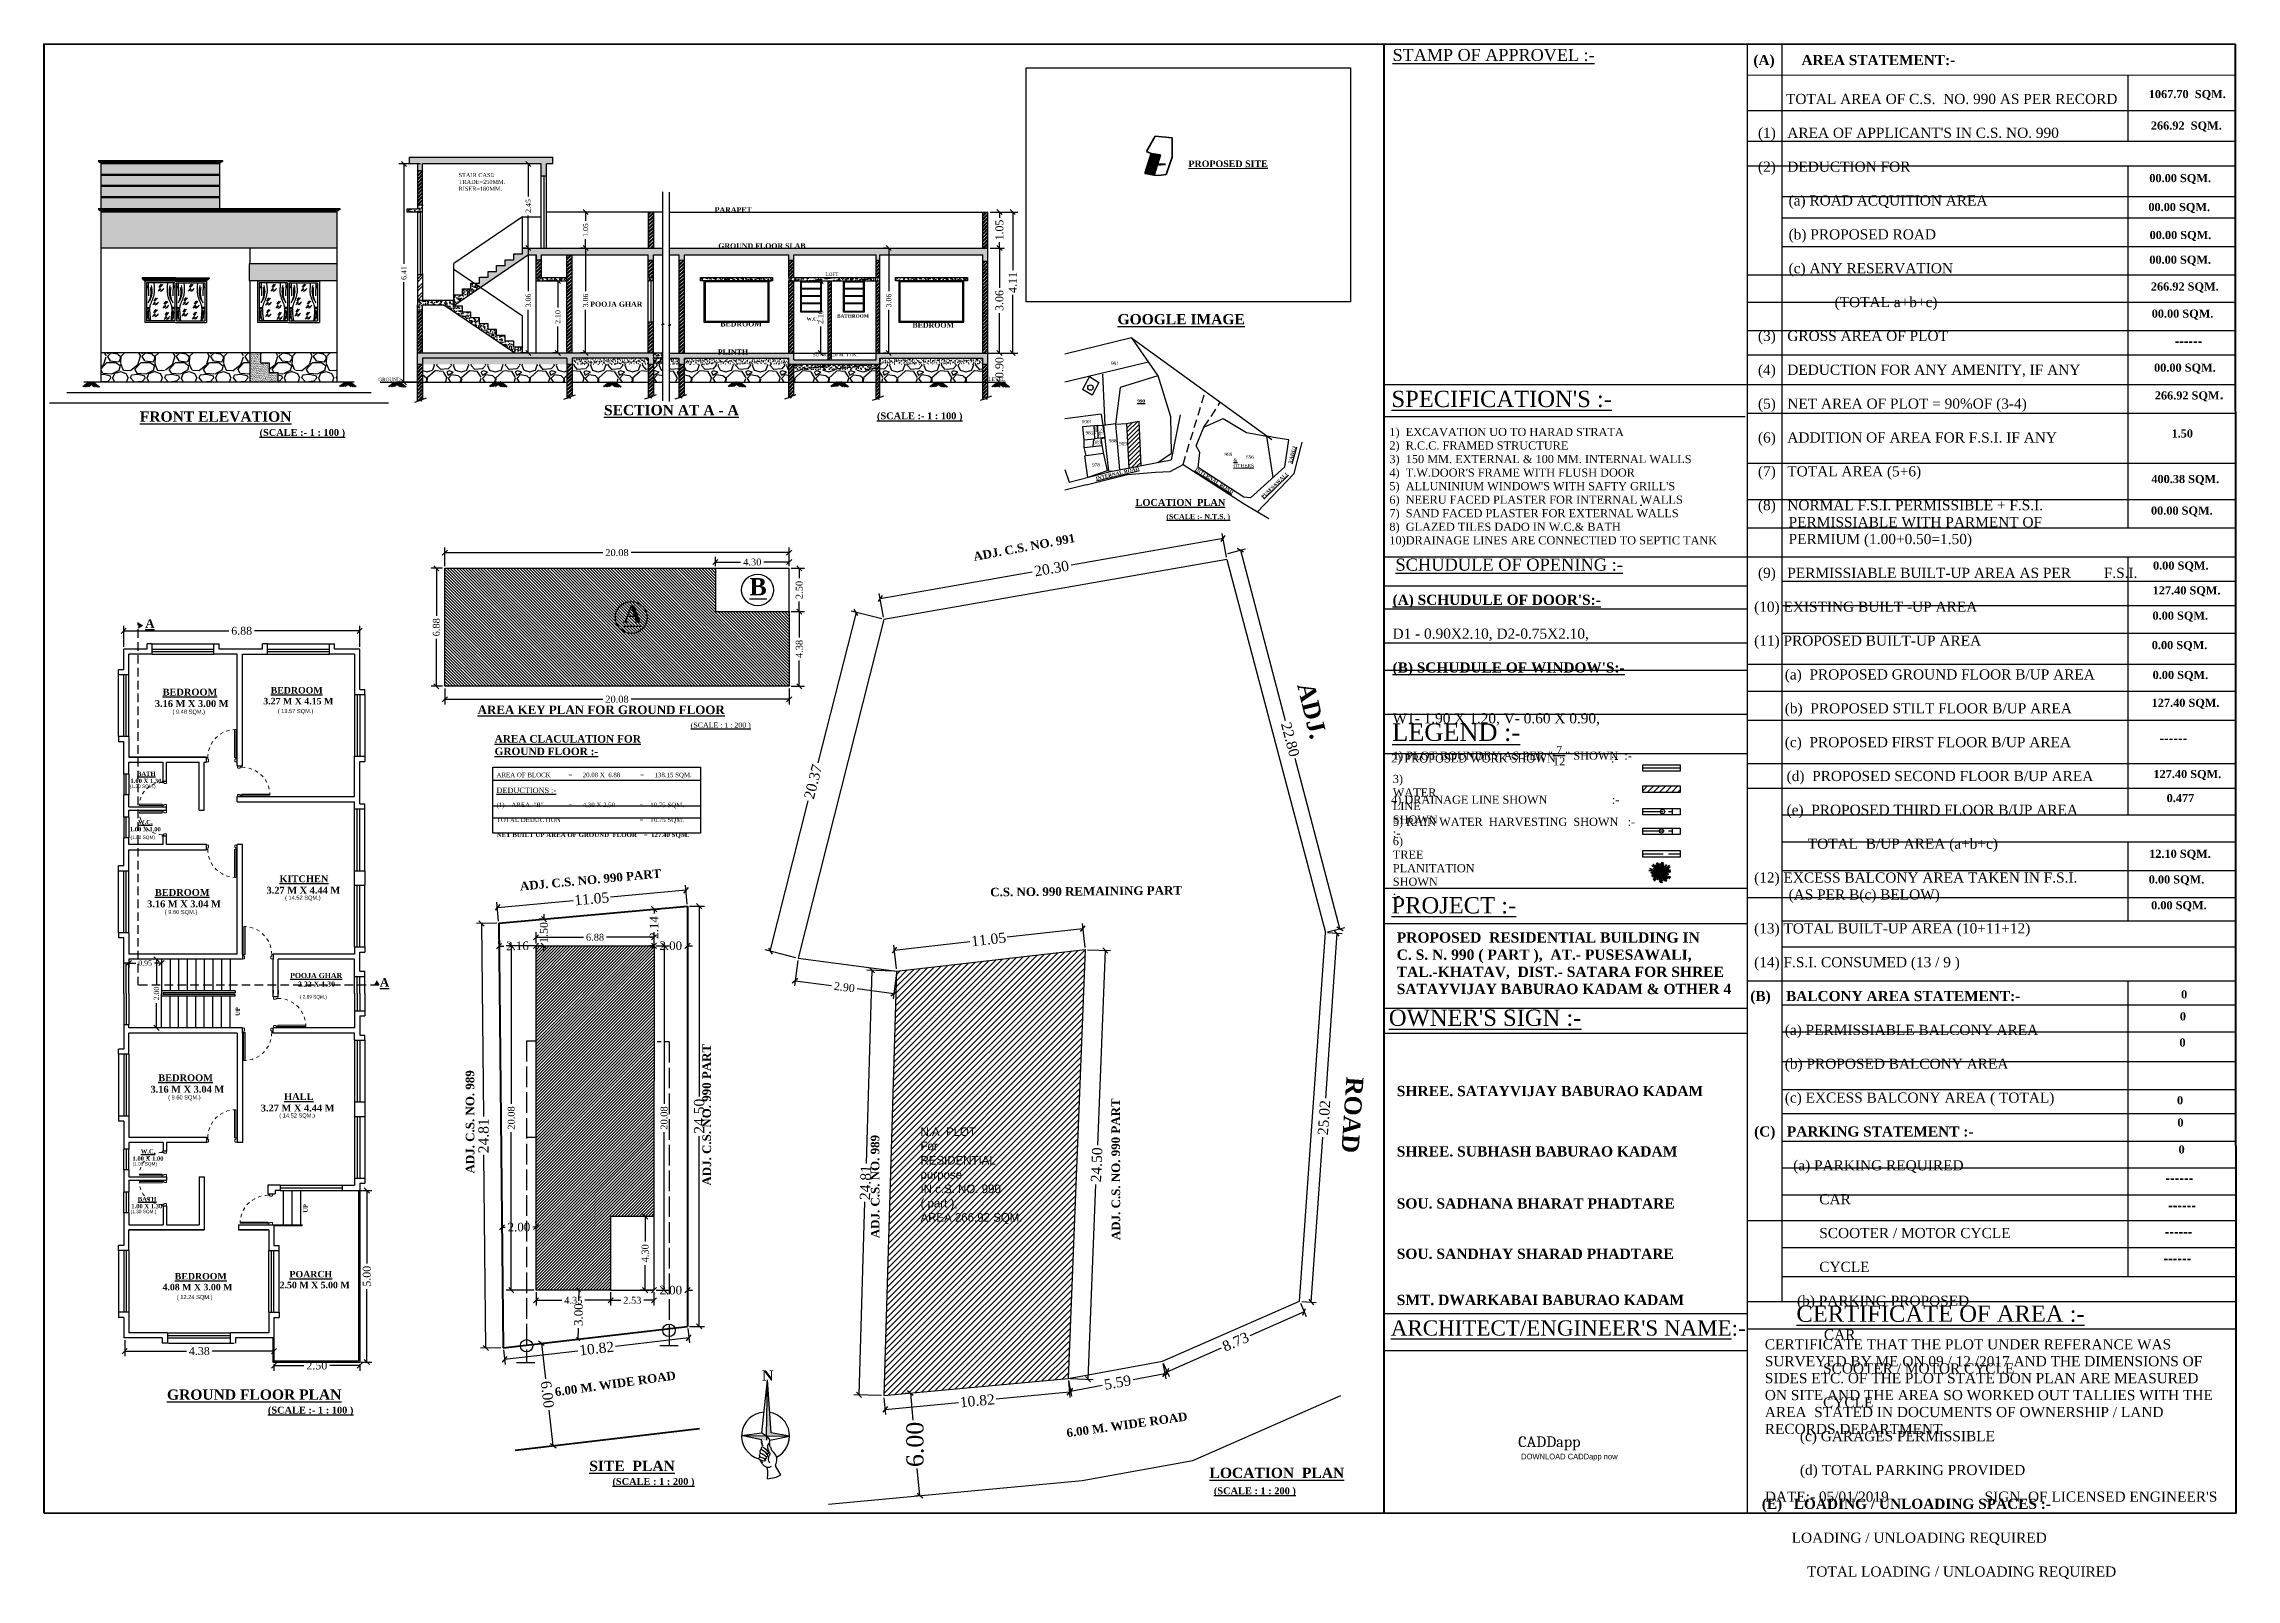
# Model space of a CAD drawing. Header units: metres. Extents: x 1481 to 1844, y -25 to 108.
# Drawn here: x 1780.1 to 1844, y -25.2 to 19.5 of the extents above; entities outside this region: 1.
import ezdxf

# ---------------------------------------------------------------- set-up
doc = ezdxf.new("R2010")
doc.units = ezdxf.units.M
doc.header["$MEASUREMENT"] = 0
for name, pattern in [('ACAD_ISO02W100', [15, 12, -3]), ('CENTER2', [1.125, 0.75, -0.125, 0.125, -0.125]), ('DASHED', [0.75, 0.5, -0.25]), ('DASHED2', [0.375, 0.25, -0.125]), ('DOT2', [0.125, 0, -0.125])]:
    doc.linetypes.add(name, pattern=pattern)
for name, color, linetype in [('Colours', 3, 'Continuous'), ('FARNITURE', 5, 'Continuous'), ('FURNITURE', 7, 'Continuous'), ('outer-name-plate', 7, 'Continuous'), ('RAILING', 1, 'Continuous'), ('WALL', 250, 'Continuous')]:
    doc.layers.add(name, color=color, linetype=linetype)
doc.layers.add('DOORS', color=250, linetype='Continuous', lineweight=15)
doc.styles.add('FEROZ', font='times.ttf')
doc.styles.get("Standard").update_dxf_attribs({"font": 'times.ttf', "height": 0.23})
doc.dimstyles.new('Copy of Standard', dxfattribs={"dimtxt": 0.23, "dimasz": 0.15, "dimexe": 0.15, "dimexo": 0.0625, "dimgap": 0.09, "dimtad": 0, "dimzin": 0, "dimdsep": 46, "dimtxsty": 'FEROZ', "dimblk": 'OBLIQUE', "dimcen": 0.09, "dimclrd": 250, "dimclre": 251, "dimclrt": 250, "dimadec": 0, "dimazin": 0, "dimtfac": 1, "dimtix": 1, "dimtofl": 0, "dimtmove": 1, "dimatfit": 3, "dimfxl": 0.18, "dimtolj": 1, "dimtzin": 0, "dimlwe": -1, "dimarcsym": 0})
picture_1 = doc.add_image_def('image1.png', size_in_pixel=(1840, 1328))
pattern_1 = [(228.0127875, (329.04365, -77.19446), (-8, -9), [0.134536, -13.31908805]), (184.9697407, (328.95365, -77.294457), (12, 1), [0.230868, -22.85592476]), (132.510447, (328.72365, -77.314457), (10, -11), [0.162788, -16.1160326]), (267.273689, (328.33365, -77.564457), (1, 20), [0.210238, -20.81355804]), (292.833654, (328.32365, -77.774457), (-5, 12), [0.206155, -20.4093731]), (357.273689, (328.40365, -77.964457), (-20, 1), [0.210238, -20.81355804]), (37.6942405, (328.61365, -77.974457), (-13, -10), [0.278029, -27.52484855]), (72.2553284, (328.83365, -77.804457), (7, 22), [0.262488, -25.9863215]), (121.4295656, (328.91365, -77.554457), (-8, 13), [0.21095, -20.8840731]), (175.236358, (328.80365, -77.37446), (11, -1), [0.240832, -11.8007626]), (222.3974378, (328.56365, -77.354457), (-12, -11), [0.311448, -30.833375]), (138.814075, (329.32365, -77.57446), (-7, 6), [0.106301, -10.5238448]), (171.4692344, (329.24365, -77.504457), (13, -2), [0.202237, -20.0215114]), (225, (329.04365, -77.47446), (-1e-16, -1), [0.141421, -1.27279256]), (203.19859, (328.97365, -77.35446), (5, 2), [0.076158, -7.5396151]), (291.80141, (328.90365, -77.38446), (-1, 3), [0.107703, -5.2774618]), (30.963757, (328.94365, -77.48446), (3, 2), [0.174929, -5.6560229]), (161.56505, (329.09365, -77.39446), (2, -1), [0.126491, -3.03578666]), (16.3895403, (328.32365, -77.384457), (10, 3), [0.1772, -17.54284515]), (70.346176, (328.49365, -77.33446), (-4, -11), [0.148661, -14.71740775]), (293.19859, (329.09365, -77.19446), (-2, 5), [0.152315, -7.4634581]), (343.6104597, (329.15365, -77.334457), (-10, 3), [0.1772, -17.54284515]), (339.443955, (328.32365, -78.00446), (-5, 2), [0.17088, -8.37312375]), (294.7751406, (328.48365, -78.06446), (-5, 11), [0.143178, -14.17464306]), (66.80141, (329.10365, -78.19446), (2, 5), [0.152315, -7.4634581]), (17.3540246, (329.16365, -78.054457), (-13, -4), [0.167631, -16.5954236]), (69.443955, (328.61365, -78.19446), (-2, -5), [0.08544, -8.45856375]), (101.309932, (329.04365, -78.19446), (-1, 4), [0.05099, -5.0480295]), (165.963757, (329.03365, -78.14446), (3, -1), [0.206155, -3.9169506]), (186.009006, (328.83365, -78.094457), (10, 1), [0.19105, -18.9139232]), (303.690068, (328.94365, -77.57446), (-1, 2), [0.144222, -3.4613293]), (353.1572266, (329.02365, -77.694457), (17, -2), [0.251794, -24.9275626]), (60.945396, (329.27365, -77.72446), (-4, -7), [0.102956, -10.19267414]), (90, (329.3237, -77.6345), (-1, 1), [0.06, -0.94]), (120.256437, (328.81365, -78.06446), (4, -7), [0.138924, -13.75352]), (48.0127875, (328.74365, -77.94446), (8, 9), [0.269072, -13.18455205]), (0, (328.9237, -77.7445), (1, 1), [0.26, -0.74]), (325.3048465, (329.18365, -77.744457), (10, -7), [0.158114, -15.6532743]), (254.054604, (329.31365, -77.83446), (-1, -4), [0.145602, -7.1345079]), (207.6459754, (329.27365, -77.974457), (-19, -10), [0.237065, -23.4694742]), (175.4260787, (329.06365, -78.084457), (-13, 1), [0.250799, -24.8290734])]
pattern_2 = [(37.5, (328.32365, -78.194457), (-0.00125986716, 0.0385364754), [0, -0.0304, 0, -0.034, 0, -0.0325]), (7.5, (328.32365, -78.194457), (0.0353955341, 0.0564429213), [0, -0.0164, 0, -0.0274, 0, -0.0105]), (327.5, (328.29905, -78.194457), (0.0622828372, 0.0001131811), [0, -0.01, 0, -0.036, 0, -0.047]), (317.5, (328.29905, -78.194457), (0.060122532, 0.0175535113), [0, -0.005, 0, -0.0236, 0, -0.027])]
pattern_3 = [(45, (327.25381, -87.827334), (-0.0530330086, 0.0530330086), []), (45, (327.289166, -87.827334), (-0.0530330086, 0.0530330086), [])]
pattern_4 = [(50, (327.25381, -87.82733), (0.179315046, -0.015688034), [0.01875, -0.20625]), (355, (327.25381, -87.82733), (-0.034687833, 0.188048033), [0.015, -0.165]), (100.451444, (327.26875, -87.82864), (0.144627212, 0.172359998), [0.015935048, -0.175285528]), (46.1842, (327.2538, -87.77733), (0.266810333, -0.04137982), [0.028125, -0.309375]), (96.635635, (327.27604, -87.78078), (0.233665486, 0.24352965), [0.023902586, -0.26292844]), (351.184164, (327.2538, -87.77733), (0.233665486, 0.24352965), [0.0225, -0.2475]), (21, (327.27881, -87.78983), (0.149226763, -0.100654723), [0.01875, -0.20625]), (326, (327.27881, -87.78983), (0.060828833, 0.181287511), [0.015, -0.165]), (71.451445, (327.29125, -87.79822), (0.210055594, 0.080632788), [0.015935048, -0.175285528]), (37.5, (327.25381, -87.827334), (0.0030399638, 0.0832234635), [0, -0.163, 0, -0.1675, 0, -0.165625]), (7.5, (327.25381, -87.82733), (0.0657673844, 0.098602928), [0, -0.0955, 0, -0.15925, 0, -0.063125]), (327.5, (327.19806, -87.827334), (0.133455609, -0.005638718), [0, -0.0625, 0, -0.195, 0, -0.25875]), (317.5, (327.17306, -87.82733), (0.145796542, 0.025026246), [0, -0.08125, 0, -0.1295, 0, -0.18375])]
pattern_5 = [(45, (319.55579, -94.60991), (-0.0530330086, 0.0530330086), []), (45, (319.591145, -94.60991), (-0.0530330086, 0.0530330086), [])]
pattern_6 = [(50, (319.55579, -94.60991), (0.179315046, -0.015688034), [0.01875, -0.20625]), (355, (319.55579, -94.60991), (-0.034687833, 0.188048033), [0.015, -0.165]), (100.451444, (319.57073, -94.61122), (0.144627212, 0.172359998), [0.015935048, -0.175285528]), (46.1842, (319.5558, -94.5599), (0.266810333, -0.04137982), [0.028125, -0.309375]), (96.635635, (319.57802, -94.56336), (0.233665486, 0.24352965), [0.023902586, -0.26292844]), (351.184164, (319.5558, -94.5599), (0.233665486, 0.24352965), [0.0225, -0.2475]), (21, (319.58079, -94.57241), (0.149226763, -0.100654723), [0.01875, -0.20625]), (326, (319.58079, -94.57241), (0.060828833, 0.181287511), [0.015, -0.165]), (71.451445, (319.59322, -94.5808), (0.210055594, 0.080632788), [0.015935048, -0.175285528]), (37.5, (319.55579, -94.60991), (0.0030399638, 0.0832234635), [0, -0.163, 0, -0.1675, 0, -0.165625]), (7.5, (319.55579, -94.60991), (0.0657673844, 0.098602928), [0, -0.0955, 0, -0.15925, 0, -0.063125]), (327.5, (319.50004, -94.60991), (0.133455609, -0.005638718), [0, -0.0625, 0, -0.195, 0, -0.25875]), (317.5, (319.47504, -94.60991), (0.145796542, 0.025026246), [0, -0.08125, 0, -0.1295, 0, -0.18375])]
pattern_7 = [(37.5, (327.25381, -87.82733), (-0.003149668, 0.0963411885), [0, -0.076, 0, -0.085, 0, -0.08125]), (7.5, (327.25381, -87.82733), (0.088488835, 0.141107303), [0, -0.041, 0, -0.0685, 0, -0.02625]), (327.5, (327.19231, -87.82733), (0.155707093, 0.0002829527), [0, -0.025, 0, -0.09, 0, -0.1175]), (317.5, (327.19231, -87.82733), (0.15030633, 0.043883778), [0, -0.0125, 0, -0.059, 0, -0.0675])]
pattern_8 = [(228.0127875, (327.69124, -86.827334), (-8, -9), [0.134536, -13.31908805]), (184.9697407, (327.601243, -86.927334), (12, 1), [0.230868, -22.85592476]), (132.510447, (327.37124, -86.947334), (10, -11), [0.162788, -16.1160326]), (267.273689, (326.981243, -87.197334), (1, 20), [0.210238, -20.81355804]), (292.833654, (326.971243, -87.407334), (-5, 12), [0.206155, -20.4093731]), (357.273689, (327.051243, -87.597334), (-20, 1), [0.210238, -20.81355804]), (37.6942405, (327.261243, -87.607334), (-13, -10), [0.278029, -27.52484855]), (72.2553284, (327.481243, -87.437334), (7, 22), [0.262488, -25.9863215]), (121.4295656, (327.561243, -87.187334), (-8, 13), [0.21095, -20.8840731]), (175.236358, (327.45124, -87.00733), (11, -1), [0.240832, -11.8007626]), (222.3974378, (327.211243, -86.987334), (-12, -11), [0.311448, -30.833375]), (138.814075, (327.97124, -87.20733), (-7, 6), [0.106301, -10.5238448]), (171.4692344, (327.891243, -87.137334), (13, -2), [0.202237, -20.0215114]), (225, (327.69124, -87.1073), (-1e-16, -1), [0.141421, -1.27279256]), (203.198591, (327.62124, -86.98733), (5, 2), [0.076158, -7.5396151]), (291.80141, (327.55124, -87.01733), (-1, 3), [0.107703, -5.2774618]), (30.963757, (327.59124, -87.11733), (3, 2), [0.174929, -5.6560229]), (161.56505, (327.74124, -87.02733), (2, -1), [0.126491, -3.03578666]), (16.3895403, (326.971243, -87.017334), (10, 3), [0.1772, -17.54284515]), (70.346176, (327.14124, -86.967334), (-4, -11), [0.148661, -14.71740775]), (293.198591, (327.74124, -86.82733), (-2, 5), [0.152315, -7.4634581]), (343.6104597, (327.801243, -86.967334), (-10, 3), [0.1772, -17.54284515]), (339.443955, (326.97124, -87.63733), (-5, 2), [0.17088, -8.37312375]), (294.7751406, (327.13124, -87.697334), (-5, 11), [0.143178, -14.17464306]), (66.801409, (327.75124, -87.82733), (2, 5), [0.152315, -7.4634581]), (17.3540246, (327.81124, -87.687334), (-13, -4), [0.167631, -16.5954236]), (69.443955, (327.26124, -87.82733), (-2, -5), [0.08544, -8.45856375]), (101.309932, (327.69124, -87.82733), (-1, 4), [0.05099, -5.0480295]), (165.963757, (327.68124, -87.77733), (3, -1), [0.206155, -3.9169506]), (186.009006, (327.481243, -87.727334), (10, 1), [0.19105, -18.9139232]), (303.690068, (327.59124, -87.20733), (-1, 2), [0.144222, -3.4613293]), (353.1572266, (327.671243, -87.327334), (17, -2), [0.251794, -24.9275626]), (60.945396, (327.92124, -87.35733), (-4, -7), [0.102956, -10.19267414]), (90, (327.9712, -87.2673), (-1, 1), [0.06, -0.94]), (120.256437, (327.46124, -87.697334), (4, -7), [0.138924, -13.75352]), (48.0127875, (327.39124, -87.577334), (8, 9), [0.269072, -13.18455205]), (0, (327.5712, -87.3773), (1, 1), [0.26, -0.74]), (325.3048465, (327.83124, -87.377334), (10, -7), [0.158114, -15.6532743]), (254.054604, (327.96124, -87.46733), (-1, -4), [0.145602, -7.1345079]), (207.6459754, (327.921243, -87.607334), (-19, -10), [0.237065, -23.4694742]), (175.4260787, (327.711243, -87.717334), (-13, 1), [0.250799, -24.8290734])]
pattern_9 = [(37.5, (326.97124, -87.82733), (-0.003149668, 0.0963411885), [0, -0.076, 0, -0.085, 0, -0.08125]), (7.5, (326.97124, -87.82733), (0.088488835, 0.141107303), [0, -0.041, 0, -0.0685, 0, -0.02625]), (327.5, (326.90974, -87.82733), (0.155707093, 0.0002829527), [0, -0.025, 0, -0.09, 0, -0.1175]), (317.5, (326.90974, -87.82733), (0.15030633, 0.043883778), [0, -0.0125, 0, -0.059, 0, -0.0675])]
pattern_10 = [(228.0127875, (327.97381, -86.827334), (-8, -9), [0.134536, -13.31908805]), (184.9697407, (327.88381, -86.927334), (12, 1), [0.230868, -22.85592476]), (132.510447, (327.65381, -86.947334), (10, -11), [0.162788, -16.1160326]), (267.273689, (327.26381, -87.197334), (1, 20), [0.210238, -20.81355804]), (292.833654, (327.25381, -87.407334), (-5, 12), [0.206155, -20.4093731]), (357.273689, (327.33381, -87.597334), (-20, 1), [0.210238, -20.81355804]), (37.6942405, (327.54381, -87.607334), (-13, -10), [0.278029, -27.52484855]), (72.2553284, (327.76381, -87.437334), (7, 22), [0.262488, -25.9863215]), (121.4295656, (327.84381, -87.187334), (-8, 13), [0.21095, -20.8840731]), (175.236358, (327.73381, -87.00733), (11, -1), [0.240832, -11.8007626]), (222.3974378, (327.49381, -86.987334), (-12, -11), [0.311448, -30.833375]), (138.814075, (328.25381, -87.20733), (-7, 6), [0.106301, -10.5238448]), (171.4692344, (328.17381, -87.137334), (13, -2), [0.202237, -20.0215114]), (225, (327.9738, -87.1073), (-1e-16, -1), [0.141421, -1.27279256]), (203.198591, (327.90381, -86.98733), (5, 2), [0.076158, -7.5396151]), (291.80141, (327.83381, -87.01733), (-1, 3), [0.107703, -5.2774618]), (30.963757, (327.87381, -87.11733), (3, 2), [0.174929, -5.6560229]), (161.56505, (328.0238, -87.02733), (2, -1), [0.126491, -3.03578666]), (16.3895403, (327.25381, -87.017334), (10, 3), [0.1772, -17.54284515]), (70.346176, (327.42381, -86.967334), (-4, -11), [0.148661, -14.71740775]), (293.198591, (328.02381, -86.82733), (-2, 5), [0.152315, -7.4634581]), (343.6104597, (328.08381, -86.967334), (-10, 3), [0.1772, -17.54284515]), (339.443955, (327.25381, -87.63733), (-5, 2), [0.17088, -8.37312375]), (294.7751406, (327.41381, -87.697334), (-5, 11), [0.143178, -14.17464306]), (66.801409, (328.03381, -87.82733), (2, 5), [0.152315, -7.4634581]), (17.3540246, (328.09381, -87.687334), (-13, -4), [0.167631, -16.5954236]), (69.443955, (327.54381, -87.82733), (-2, -5), [0.08544, -8.45856375]), (101.309932, (327.97381, -87.82733), (-1, 4), [0.05099, -5.0480295]), (165.963757, (327.9638, -87.77733), (3, -1), [0.206155, -3.9169506]), (186.009006, (327.76381, -87.727334), (10, 1), [0.19105, -18.9139232]), (303.690068, (327.8738, -87.20733), (-1, 2), [0.144222, -3.4613293]), (353.1572266, (327.95381, -87.327334), (17, -2), [0.251794, -24.9275626]), (60.945396, (328.20381, -87.35733), (-4, -7), [0.102956, -10.19267414]), (90, (328.2538, -87.2673), (-1, 1), [0.06, -0.94]), (120.256437, (327.74381, -87.697334), (4, -7), [0.138924, -13.75352]), (48.0127875, (327.67381, -87.577334), (8, 9), [0.269072, -13.18455205]), (0, (327.8538, -87.3773), (1, 1), [0.26, -0.74]), (325.3048465, (328.11381, -87.377334), (10, -7), [0.158114, -15.6532743]), (254.054604, (328.24381, -87.46733), (-1, -4), [0.145602, -7.1345079]), (207.6459754, (328.20381, -87.607334), (-19, -10), [0.237065, -23.4694742]), (175.4260787, (327.99381, -87.717334), (-13, 1), [0.250799, -24.8290734])]

msp = doc.modelspace()

# ---------------------------------------------------------------- texts
at = {"attachment_point": 1}
for s, insert, char_height, width in [('{\\fTimes New Roman Baltic|b0|i0|c0|p18;\\LSTAMP OF APPROVEL :-}', (1819.418, 19.401), 0.35, 8.07604), ("{\\fVerdana|b1|i0|c0|p34;\\H1.25x;     \\fTimes New Roman|b1|i0|c0|p18;       \\fTimes New Roman|b0|i0|c0|p18;TOTAL\\fTimes New Roman|b1|i0|c0|p18; \\fTimes New Roman|b0|i0|c0|p18;AREA OF C.S.  NO. 990 AS PER RECORD\\P\\fTimes New Roman|b1|i0|c0|p18;\\P      \\fTimes New Roman|b0|i0|c0|p18;(1)   AREA OF APPLICANT'S IN C.S. NO. 990                                                                                        \\P\\P      (2)   DEDUCTION FOR\\P\\P              (a) ROAD ACQUITION AREA\\P                  \\P              (b) PROPOSED ROAD\\P                                        \\P              (c) ANY RESERVATION \\P                                 \\P                          (TOTAL a+b+c)                        \\P\\P      (3)   GROSS AREA OF PLOT \\P                  \\P      (4)   DEDUCTION FOR ANY AMENITY, IF ANY\\P   \\P      (5)   NET AREA OF PLOT = 90%OF (3-4)         \\P\\P      (6)   ADDITION OF AREA FOR F.S.I. IF ANY\\P                                                           \\P      (7)   TOTAL AREA (5+6) \\P                              \\P      (8)   NORMAL F.S.I. PERMISSIBLE + F.S.I.\\P              PERMISSIABLE WITH PARMENT OF \\P              PERMIUM (1.00+0.50=1.50)\\P                                           \\P      (9)   PERMISSIABLE BUILT-UP AREA AS PER ^I^I^I F.S.I.\\P      \\P     (10) EXISTING BUILT -UP AREA \\P                    \\P     (11) PROPOSED BUILT-UP AREA\\P\\P             (a)  PROPOSED GROUND FLOOR B/UP AREA\\P\\P             (b)  PROPOSED STILT FLOOR B/UP AREA\\P\\P             (c)  PROPOSED FIRST FLOOR B/UP AREA\\P\\P^I     (d)  PROPOSED SECOND FLOOR B/UP AREA\\P^I^I\\P^I     (e)  PROPOSED THIRD FLOOR B/UP AREA\\P\\P                   TOTAL  B/UP AREA (a+b+c)\\P                  \\P     (12) EXCESS BALCONY AREA TAKEN IN F.S.I.\\P              (AS PER B(c) BELOW)\\P                          \\P     (13) TOTAL BUILT-UP AREA (10+11+12)\\P         \\P     (14) F.S.I. CONSUMED (13 / 9 )\\P                           \\P    \\fTimes New Roman|b1|i0|c0|p18;(B)    BALCONY AREA STATEMENT:-\\P\\P\\fTimes New Roman|b0|i0|c0|p18;             (a) PERMISSIABLE BALCONY AREA  \\P\\P             (b) PROPOSED BALCONY AREA \\P   \\P             (c) EXCESS BALCONY AREA ( TOTAL)\\P       \\P\\fTimes New Roman|b1|i0|c0|p18;     (C)   PARKING STATEMENT :-\\P\\P}    {\\H1.25x;            (a) PARKING REQUIRED\\P\\P                      CAR\\P\\P                      SCOOTER / MOTOR CYCLE\\P \\P                      CYCLE\\P\\P}    {\\H1.25x;             (b) PARKING PROPOSED\\P\\P}                             {\\H1.25x;CAR\\P\\P                       SCOOTER / MOTOR CYCLE\\P\\P                       CYCLE\\P\\P^I^I(c) GARAGES PERMISSIBLE\\P\\P^I^I(d) TOTAL PARKING PROVIDED\\P\\P\\fTimes New Roman|b1|i0|c0|p18;       (E)   LOADING / UNLOADING SPACES :-\\P\\P\\H0.8x;      \\H1.25x;          \\fTimes New Roman|b0|i0|c0|p18;LOADING / UNLOADING REQUIRED\\P\\P}      {\\H1.25x;              TOTAL LOADING / UNLOADING REQUIRED}", (1829.4, 18.092), 0.236779, 11.30336), ('{\\fTimes New Roman|b1|i0|c0|p18;\\H0.8x;1067.70  SQM.}', (1841.466, 18.205), 0.29597, 2.3101), ('{\\fTimes New Roman|b1|i0|c0|p18;\\H0.8x;266.92  SQM.}', (1841.527, 17.287), 0.29597, 2.3101), ('STAIR CASE\\PTRADE=250MM.\\PRISER=180MM.', (1792.186, 15.786), 0.12, 1.67668), ('{\\fTimes New Roman|b1|i0|c0|p18;\\H0.8x;00.00 SQM.}', (1841.482, 15.756), 0.29597, 1.90844), ('{\\fTimes New Roman|b1|i0|c0|p18;\\H1.5x;PARAPET\\H0.66667x;\\L \\l     }', (1799.654, 14.788), 0.1, 1.22528), ('{\\fTimes New Roman|b1|i0|c0|p18;\\H0.8x;00.00 SQM.}', (1841.454, 14.912), 0.29597, 2.06045), ('{\\fTimes New Roman|b1|i0|c0|p18;\\H0.8x;00.00 SQM.}', (1841.49, 14.097), 0.29597, 2.1188), ('{\\fTimes New Roman|b1|i0|c0|p18;\\H1.5x;GROUND FLOOR SLAB\\L \\H0.66667x;\\l     }', (1799.759, 13.737), 0.1, 2.7167), ('{\\fTimes New Roman|b1|i0|c0|p18;\\H0.8x;00.00 SQM.}', (1841.482, 13.377), 0.29597, 2.12744), ('{\\fTimes New Roman|b1|i0|c0|p18;\\H0.8x;266.92 SQM.}', (1841.527, 12.595), 0.29597, 2.12744), ('{\\fTimes New Roman|b1|i0|c0|p18;\\H1.5x;POOJA GHAR\\H0.66667x;\\L \\l     }', (1796.026, 12.037), 0.1, 1.49054), ('{\\fTimes New Roman|b1|i0|c0|p18;     W.C.\\L \\l     }', (1802.141, 11.581), 0.1, 0.58767), ('{\\fTimes New Roman|b1|i0|c0|p18;     BATHROOM\\L \\l     }', (1803.221, 11.668), 0.1, 0.81363), ('{\\fTimes New Roman|b1|i0|c0|p18;\\H0.8x;00.00 SQM.}', (1841.551, 11.805), 0.29597, 2.3053), ('{\\fTimes New Roman|b1|i0|c0|p18;     \\H1.5x;BEDROOM\\L \\H0.66667x;\\l     }', (1799.816, 11.461), 0.1, 0.81363), ('{\\fTimes New Roman|b1|i0|c0|p18;    \\H1.5x;BEDROOM\\H0.66667x;\\L \\l     }', (1805.42, 11.427), 0.1, 0.81363), ('{\\fVerdana|b1|i0|c0|p34;\\H0.8x;------}', (1842.218, 10.996), 0.29597, 1.59607), ('{\\fTimes New Roman|b1|i0|c0|p18;\\H1.5x;PLINTH\\H0.66667x;\\L \\l     }', (1799.746, 10.642), 0.1, 0.92253), ('{\\H0.6667x;SUNK 0.20 M. THK.}', (1802.513, 10.54), 0.15, 1.31694), ('{\\fTimes New Roman|b1|i0|c0|p18;\\H0.8x;00.00 SQM.}', (1841.62, 10.231), 0.29597, 2.72378), ('{\\fTimes New Roman|b0|i0|c0|p18;GROUND}', (1789.847, 9.816), 0.1, 0.70843), ('LEVEL', (1807.64, 9.827), 0.1, 0.70843), ('\\pi3.80216;{\\fTimes New Roman|b1|i0|c0|p18;\\LSECTION AT A - A}', (1792.623, 9.025), 0.3, 11.42433), ("{\\fTimes New Roman|b0|i0|c0|p18;\\LSPECIFICATION'S :-}", (1819.386, 9.437), 0.47356, 8.72588), ('{\\fTimes New Roman|b1|i0|c0|p18;\\H0.8x;266.92 SQM\\fVerdana|b1|i0|c0|p34;.}', (1841.641, 9.42), 0.29597, 2.46359), ('{\\fTimes New Roman|b1|i0|c0|p18;\\LFRONT ELEVATION}', (1782.893, 8.836), 0.3, 5.09267), ("{\\fTimes New Roman|b0|i0|c0|p18;1)  EXCAVATION UO TO HARAD STRATA\\P2)  R.C.C. FRAMED STRUCTURE\\P3)  150 MM. EXTERNAL & 100 MM. INTERNAL WALLS\\P4)  T.W.DOOR'S FRAME WITH FLUSH DOOR\\P5)  ALLUNINIUM WINDOW'S WITH SAFTY GRILL'S\\P6)  NEERU FACED PLASTER FOR INTERNAL WALLS\\P7)  SAND FACED PLASTER FOR EXTERNAL WALLS\\P8)  GLAZED TILES DADO IN W.C.& BATH\\P10)DRAINAGE LINES ARE CONNECTIED TO SEPTIC TANK }", (1819.325, 8.355), 0.23678, 11.30999), ('{\\fTimes New Roman|b1|i0|c0|p18;\\H0.8x;1.50}', (1842.129, 8.311), 0.29597, 0.75437), ('{\\fTimes New Roman|b1|i0|c0|p18;\\H0.8x;400.38 SQM.}', (1841.541, 6.984), 0.29597, 2.42422), ('{\\fTimes New Roman|b1|i0|c0|p18;\\H0.8x;00.00 SQM.}', (1841.53, 6.064), 0.29597, 2.10608), ('{\\fTimes New Roman|b0|i0|c0|p18;\\H0.75x;\\LSCHUDULE OF OPENING :-}', (1819.502, 4.548), 0.47356, 6.56376), ('{\\fTimes New Roman|b1|i0|c0|p18;\\H0.8x;0.00 SQM.}', (1841.589, 4.461), 0.29597, 2.15423), ("{\\fTimes New Roman|b1|i0|c0|p18;\\H1.25x;\\L(A) SCHUDULE OF DOOR'S:-\\P\\l\\P\\fTimes New Roman|b0|i0|c0|p18;D1 - 0.90X2.10, D2-0.75X2.10,\\fTimes New Roman|b1|i0|c0|p18;\\P\\L\\P(B) SCHUDULE OF WINDOW'S:-\\P\\l\\P\\fTimes New Roman|b0|i0|c0|p18;\\PW1- 1.90 X 1.20, V- 0.60 X 0.90,}", (1819.417, 3.493), 0.23678, 10.57975), ('{\\fTimes New Roman|b1|i0|c0|p18;\\H0.8x;127.40 SQM.}', (1841.58, 3.737), 0.29597, 2.15423), ('{\\fTimes New Roman|b1|i0|c0|p18;\\H0.8x;0.00 SQM.}', (1841.574, 3.002), 0.29597, 2.15423), ('{\\fTimes New Roman|b1|i0|c0|p18;\\H0.8x;0.00 SQM.}', (1841.553, 2.143), 0.29597, 2.13353), ('{\\fTimes New Roman|b1|i0|c0|p18;\\H0.8x;0.00 SQM.}', (1841.578, 1.272), 0.29597, 1.9858), ('{\\fTimes New Roman|b1|i0|c0|p18;\\H0.8x;127.40 SQM.}', (1841.55, 0.46), 0.29597, 2.04986), ('{\\fTimes New Roman|b1|i0|c0|p18;\\L\\C240;AREA CLACULATION FOR GROUND FLOOR :-}', (1793.236, -0.6), 0.21817, 4.60091), ('{\\fTimes New Roman|b0|i0|c0|p18;\\H1.073x;\\LLEGEND :-}', (1819.407, -0.26), 0.47356, 4.05052), ('{\\fTimes New Roman|b0|i0|c0|p18;\\H0.2x;2) PROPOSED WORK SHOWN                  :- \\fCalibri|b0|i0|c0|p34;     \\H2.145x;  }    ', (1819.374, -1.161), 1.183896, 8.06485), ('\\A1;{\\fTimes New Roman|b0|i0|c0|p18;\\H0.2x;1) PLOT BOUNDRY AS PER "\\S7/12;" SHOWN  :-\\fCalibri|b0|i0|c0|p34;  }          {\\H0.25x;}', (1819.428, -0.914), 1.183896, 7.5117), ('{\\fVerdana|b1|i0|c0|p34;\\H0.8x;------}', (1841.779, -0.579), 0.29597, 1.59607), ('\\A1;{\\H1.25x;AREA OF BLOCK ^I ^I= ^I20.08 X  6.88^I^I= ^I138.15 SQM. \\P\\P\\H1.2x;\\LDEDUCTIONS :-\\l\\P\\H0.66667x;\\P\\H1.25x;(1)    AREA  "B"    ^I^I= ^I4.30 X 2.50^I        =    10.75 SQM.\\P\\PTOTAL DEDUCTION ^I^I^I^I      ^I        =    10.75 SQM.\\P \\fTimes New Roman|b1|i0|c0|p18;\\C1;\\PNET BUILT UP AREA OF GROUND  FLOOR    =  127.40 SQM.}', (1793.293, -1.695), 0.10472, 5.83964), ('{\\fTimes New Roman|b0|i0|c0|p18;\\H0.2x;3) WATER LINE SHOWN                         :-    \\fCalibri|b0|i0|c0|p34;\\H2.145x;  }      {\\H0.25x;}', (1819.425, -1.759), 1.183896, 0.00231), ('{\\fTimes New Roman|b1|i0|c0|p18;\\H0.8x;127.40 SQM.}', (1841.601, -1.615), 0.29597, 1.93877), ('{\\fTimes New Roman|b0|i0|c0|p18;\\H0.2x;4) DRAINAGE LINE SHOWN                     :-  }          ', (1819.374, -2.363), 1.1839, 7.92899), ('{\\fTimes New Roman|b1|i0|c0|p18;\\H0.8x;0.477}', (1841.987, -2.316), 0.29597, 0.76533), ('{\\fTimes New Roman|b0|i0|c0|p18;\\H0.2x;5) RAIN WATER  HARVESTING  SHOWN   :-  \\fCalibri|b0|i0|c0|p34; }         {\\H0.25x;}', (1819.425, -3.009), 1.183896, 7.87817), ('{\\fTimes New Roman|b0|i0|c0|p18;\\H0.2x;6) TREE PLANITATION  SHOWN               :-   \\fCalibri|b0|i0|c0|p34; \\H2.145x; }       {\\H0.25x;}', (1819.425, -3.571), 1.183896, 0.00000636), ('{\\fTimes New Roman|b1|i0|c0|p18;\\H0.8x;12.10 SQM.}', (1841.477, -3.941), 0.29597, 1.89091), ('{\\fTimes New Roman|b1|i0|c0|p18;\\H0.8x;0.00 SQM.}', (1841.464, -4.688), 0.29597, 1.8761), ('{\\fTimes New Roman|b0|i0|c0|p18;\\LPROJECT :-}', (1819.386, -5.323), 0.47356, 8.79756), ('{\\fTimes New Roman|b1|i0|c0|p18;\\H0.8x;0.00 SQM.}', (1841.534, -5.44), 0.29597, 2.22924), ('\\A1;{\\fTimes New Roman|b1|i0|c0|p18;PROPOSED  RESIDENTIAL BUILDING IN \\PC. S. N. 990 ( PART ),  AT.- PUSESAWALI, TAL.-KHATAV,  DIST.- SATARA FOR SHREE SATAYVIJAY BABURAO KADAM & OTHER 4}', (1819.538, -6.349), 0.299989, 10.18539), ('{\\fTimes New Roman|b1|i0|c0|p18;\\H0.8x;0}', (1842.408, -8.038), 0.29597, 0.29756), ("{\\fTimes New Roman|b0|i0|c0|p18;\\LOWNER'S SIGN :-}", (1819.31, -8.601), 0.47356, 5.51053), ('{\\fTimes New Roman|b1|i0|c0|p18;\\H0.8x;0}', (1842.373, -8.679), 0.29597, 0.29756), ('{\\fTimes New Roman|b1|i0|c0|p18;\\H0.8x;0}', (1842.36, -9.441), 0.29597, 0.29756), ('{\\fTimes New Roman|b1|i0|c0|p18;SHREE.} {\\A1;\\fTimes New Roman|b1|i0|c0|p18;SATAYVIJAY BABURAO KADAM}', (1819.538, -10.824), 0.299989, 10.18539), ('{\\fTimes New Roman|b1|i0|c0|p18;\\H0.8x;0}', (1842.288, -11.125), 0.29597, 0.29756), ('{\\fTimes New Roman|b1|i0|c0|p18;\\H0.8x;0}', (1842.3, -11.774), 0.29597, 0.29756), ('{\\fTimes New Roman|b1|i0|c0|p18;SHREE.} {\\A1;\\fTimes New Roman|b1|i0|c0|p18;SUBHASH BABURAO KADAM}', (1819.538, -12.585), 0.29999, 8.06792), ('{\\fTimes New Roman|b1|i0|c0|p18;\\H0.8x;0}', (1842.334, -12.559), 0.29597, 0.29756), ('{\\fVerdana|b1|i0|c0|p34;\\H0.8x;------}', (1841.952, -13.4), 0.29597, 1.59607), ('{\\fTimes New Roman|b1|i0|c0|p18;SOU. SADHANA BHARAT PHADTARE}', (1819.538, -14.102), 0.29999, 7.97558), ('{\\fVerdana|b1|i0|c0|p34;\\H0.8x;------}', (1842.032, -14.197), 0.29597, 1.59607), ('{\\fVerdana|b1|i0|c0|p34;\\H0.8x;------}', (1841.929, -14.967), 0.29597, 1.59607), ('{\\fTimes New Roman|b1|i0|c0|p18;SOU. SANDHAY SHARAD PHADTARE}', (1819.538, -15.569), 0.29999, 7.97095), ('{\\fVerdana|b1|i0|c0|p34;\\H0.8x;------}', (1841.896, -15.739), 0.29597, 1.59607), ('{\\fTimes New Roman|b1|i0|c0|p18;SMT. DWARKABAI\\A1; BABURAO KADAM}', (1819.538, -16.914), 0.29999, 8.34726), ('{\\fTimes New Roman|b0|i0|c0|p18;\\LCERTIFICATE OF AREA :-}', (1831.192, -17.228), 0.47356, 8.45639), ("{\\fTimes New Roman|b0|i0|c0|p18;\\LARCHITECT/ENGINEER'S NAME\\l:-}", (1819.367, -17.66), 0.44396, 10.49189), ("CERTIFICATE THAT THE PLOT UNDER REFERANCE WAS SURVEYED BY ME ON 09 / 12 /2017 AND THE DIMENSIONS OF SIDES ETC. OF THE PLOT STATE DON PLAN ARE MEASURED ON SITE AND THE AREA SO WORKED OUT TALLIES WITH THE AREA  STATED IN DOCUMENTS OF OWNERSHIP / LAND RECORDS DEPARTMENT.\\P\\P\\P\\PDATE:- 05/01/2019                         SIGN. OF LICENSED ENGINEER'S", (1830.271, -18.209), 0.295974, 13.19948), ('{\\fTimes New Roman|b1|i0|c0|p18;\\LGROUND FLOOR PLAN}', (1783.685, -19.673), 0.3, 4.98681), ('{\\fCambria|b0|i0|c0|p18;CADDapp}', (1823.081, -21.04), 0.31216, 6.97569), ('{\\fEngravers MT|b0|i0|c0|p18;DOWNLOAD CADDapp now}', (1823.167, -21.546), 0.16457, 6.5999)]:
    msp.add_mtext(s, dxfattribs=dict(at, insert=insert, char_height=char_height, width=width))
at = {"color": 3, "insert": (1829.379, 19.226), "char_height": 0.29597, "width": 6.38731, "attachment_point": 1, "style": 'FEROZ'}
msp.add_mtext('{\\fTimes New Roman|b1|i0|c0|p18;\\C256;     (A)       AREA STATEMENT:-}', dxfattribs=at)
at = {"lineweight": 25, "attachment_point": 1}
for s, insert, char_height, width, rotation in [('\\pi0.62212,t0.62212;{\\fTimes New Roman|b1|i0|c0|p18;\\L\\C1;PROPOSED SITE}', (1812.844, 16.147), 0.19199, 3.48976, 0.12414), ('986', (1810.715, 8.186), 0.1, 0.178, 88.93709), ('987', (1810.802, 8.154), 0.1, 0.178, 52.99692), ('{\\fTimes New Roman|b1|i0|c0|p18;\\LVADUJ}', (1816.372, 7.337), 0.1, 0.53181, 74.60838), ('\\pi0.26734;{\\fTimes New Roman|b1|i0|c0|p18;\\LINTERNAL ROAD}', (1810.494, 6.863), 0.1, 1.77933, 13.67196), ('\\pi0.26734;{\\fTimes New Roman|b1|i0|c0|p18;\\LINTERNAL ROAD}', (1813.471, 7.344), 0.1, 1.77933, 328.24668), ('{\\L& OTHERS}', (1814.779, 7.47), 0.1, 0.178, 0.44242), ('{\\fTimes New Roman|b1|i0|c0|p18;\\LPUSESAWALI}', (1815.577, 6.361), 0.1, 0.53181, 44.34165), ('\\pi1.26729,t1.26729;{\\fTimes New Roman|b1|i0|c0|p18;ADJ. C.S. NO. 991}', (1805.929, 4.489), 0.25, 5.45274, 10.62019), ('\\pi1.86466,t1.86466;{\\fTimes New Roman|b1|i0|c0|p18;ADJ.}', (1816.679, 2.788), 0.5, 5.31494, 283.66781), ('\\pi0.71002,t0.71002;{\\fTimes New Roman|b1|i0|c0|p18;ADJ. C.S. NO. 990 PART}', (1793.258, -4.948), 0.25, 5.45274, 5.28817), ('\\pi0.65208,t0.65208;{\\fTimes New Roman|b1|i0|c0|p18; C.S. NO. 990 REMAINING PART}', (1806.939, -5.059), 0.25, 6.86069, 0.55977), ('{\\fTimes New Roman|b1|i0|c0|p18; UP}', (1785.684, -8.832), 0.125, 0.30628, 90), ('\\pi0.64112,t0.64112;{\\fTimes New Roman|b1|i0|c0|p18;ADJ. C.S. NO. 990 PART}', (1799.301, -14.373), 0.25, 5.31494, 90.10739), ('\\pi1.0751,t1.0751;{\\fTimes New Roman|b1|i0|c0|p18;ADJ. C.S. NO. 989 }', (1792.401, -14.454), 0.25, 5.08355, 90.10739), ('\\pi2.45465,t2.45465;{\\fTimes New Roman|b1|i0|c0|p18;ROAD}', (1818.738, -8.131), 0.5, 7.04297, 266.15543), ('\\pi0.64112,t0.64112;{\\fTimes New Roman|b1|i0|c0|p18;ADJ. C.S. NO. 990 PART}', (1811.228, -15.962), 0.25, 5.31494, 90.10739), ('\\pi1.0751,t1.0751;{\\fTimes New Roman|b1|i0|c0|p18;ADJ. C.S. NO. 989 }', (1804.211, -16.341), 0.25, 5.08355, 90.10739), ('{\\fTimes New Roman|b1|i0|c0|p18; UP}', (1787.663, -14.571), 0.125, 0.30628, 90), ('\\pt0;{\\fTimes New Roman|b1|i0|c0|p18;6.00 M. WIDE ROAD}', (1794.976, -19.625), 0.25, 3.62066, 7.9333), ('\\pt0;{\\fTimes New Roman|b1|i0|c0|p18;6.00 M. WIDE ROAD}', (1809.893, -20.819), 0.25, 3.62066, 7.9333)]:
    msp.add_mtext(s, dxfattribs=dict(at, insert=insert, char_height=char_height, width=width, rotation=rotation))
at = {"color": 7, "insert": (1802.882, 12.887), "char_height": 0.1, "width": 0.41227, "attachment_point": 1}
msp.add_mtext('{\\fTimes New Roman|b0|i0|c0|p18;LOFT}', dxfattribs=at)
at = {"color": 7, "lineweight": 25, "attachment_point": 1}
for s, insert, char_height, width in [('{\\fTimes New Roman|b1|i0|c0|p18;\\LGOOGLE IMAGE  }', (1811.398, 11.674), 0.3, 3.64453), ('{\\fTimes New Roman|b1|i0|c0|p18;\\LLOCATION  PLAN}', (1811.923, 6.282), 0.2, 2.66748), ('{\\fTimes New Roman|b1|i0|c0|p18;\\LSITE  PLAN}', (1795.998, -21.752), 0.3, 2.64883), ('{\\fTimes New Roman|b1|i0|c0|p18;\\LLOCATION  PLAN}', (1814.081, -21.955), 0.3, 3.89907)]:
    msp.add_mtext(s, dxfattribs=dict(at, insert=insert, char_height=char_height, width=width))
at = {"lineweight": 25, "attachment_point": 1}
for s, insert, char_height, width in [('991', (1811.213, 10.287), 0.1, 0.178), ('{\\fTimes New Roman|b1|i0|c0|p18;\\L990}', (1811.974, 9.187), 0.1, 0.178), ('{\\fTimes New Roman|b1|i0|c0|p18;\\L(SCALE :- 1 : 100 )}', (1786.385, 8.322), 0.2, 2.59008), ('{\\fTimes New Roman|b1|i0|c0|p18;\\L(SCALE :- 1 : 100 )}', (1804.385, 8.806), 0.2, 2.59008), ('1001', (1810.353, 8.587), 0.1, 0.178), ('985', (1810.466, 8.263), 0.1, 0.178), ('983', (1810.694, 7.981), 0.1, 0.178), ('988', (1811.139, 8.03), 0.1, 0.178), ('989', (1811.445, 7.943), 0.1, 0.178), ('978', (1810.655, 7.329), 0.1, 0.178), ('989', (1814.518, 7.634), 0.1, 0.178), ('656', (1815.143, 7.557), 0.1, 0.178), ('{\\fTimes New Roman|b1|i0|c0|p18;\\L(SCALE :- N.T.S. )}', (1812.823, 5.844), 0.15, 2.59008), ('{\\fTimes New Roman|b1|i0|c0|p18;\\L\\C1;B}', (1800.668, 3.977), 0.5, 0.51691), ('{\\fTimes New Roman|b1|i0|c0|p18;\\L\\C1;A}', (1796.986, 3.177), 0.5, 0.51691), ('{\\fTimes New Roman|b1|i0|c0|p18;   \\LBEDROOM\\P\\l3.16 M X 3.00 M}', (1783.331, 0.754), 0.2, 2.0937), ('{\\fTimes New Roman|b1|i0|c0|p18;   \\LBEDROOM\\P\\l3.27 M X 4.15 M}', (1786.493, 0.803), 0.19, 2.18634), ('{\\fTimes New Roman|b1|i0|c0|p18;\\H0.71429x;\\LAREA KEY PLAN FOR GROUND FLOOR\\H1.4x;  }', (1792.741, 0.263), 0.35, 8.54246), ('{\\fTimes New Roman|b0|i0|c0|p18;\\L(SCALE : 1 : 200 )}', (1798.957, -0.232), 0.15, 1.72042), ('{\\fTimes New Roman|b1|i0|c0|p18;    \\LBATH\\P\\l1.00 X 1.30}', (1782.621, -1.665), 0.125, 0.95125), ('{\\fTimes New Roman|b1|i0|c0|p18;     \\LW.C.\\P\\l1.00 X 1.00}', (1782.603, -3.073), 0.125, 0.95125), ('{\\fTimes New Roman|b1|i0|c0|p18;   \\LBEDROOM\\P\\l3.16 M X 3.04 M}', (1783.106, -5.086), 0.2, 2.0937), ('{\\fTimes New Roman|b1|i0|c0|p18;     \\LKITCHEN\\P\\l3.27 M X 4.44 M}', (1786.587, -4.688), 0.2, 2.0937), ('{\\fTimes New Roman|b1|i0|c0|p18;\\H0.75x;\\LPOOJA GHAR\\H1.3333x;\\l\\P\\H0.75x;    2.22 X 1.30}', (1787.274, -7.532), 0.2, 2.00934), ('{\\fTimes New Roman|b1|i0|c0|p18;   \\LBEDROOM\\P\\l3.16 M X 3.04 M}', (1783.204, -10.489), 0.2, 2.0937), ('{\\fTimes New Roman|b1|i0|c0|p18;         \\LHALL\\P\\l3.27 M X 4.44 M}', (1786.42, -11.037), 0.2, 2.0937), ('{\\fTimes New Roman|b1|i0|c0|p18;     \\LW.C.\\P\\l1.00 X 1.00}', (1782.681, -12.672), 0.125, 0.95125), ('{\\fTimes New Roman|b1|i0|c0|p18;    \\LBATH\\P\\l1.00 X 1.30}', (1782.644, -14.06), 0.125, 0.95125), ('{\\fTimes New Roman|b1|i0|c0|p18;     \\LBEDROOM\\P\\l4.08 M X 3.00 M}', (1783.553, -16.278), 0.19, 2.18634), ('{\\fTimes New Roman|b1|i0|c0|p18;    \\LPOARCH\\P\\l2.50 M X 5.00 M}', (1786.97, -16.217), 0.19, 2.18634), ('{\\fTimes New Roman|b1|i0|c0|p18;\\C1;N}', (1801.038, -19.114), 0.3, 0.29581), ('{\\fTimes New Roman|b1|i0|c0|p18;\\L(SCALE :- 1 : 100 )}', (1786.627, -20.175), 0.2, 2.59008), ('{\\fTimes New Roman|b1|i0|c0|p18;\\L(SCALE : 1 : 200 )}', (1796.672, -22.255), 0.2, 2.59008), ('{\\fTimes New Roman|b1|i0|c0|p18;\\L(SCALE : 1 : 200 )}', (1814.207, -22.529), 0.2, 2.59008)]:
    msp.add_mtext(s, dxfattribs=dict(at, insert=insert, char_height=char_height, width=width))
at = {"color": 1, "linetype": 'CENTER2', "ltscale": 0.02, "char_height": 0.25, "width": 0.27818, "attachment_point": 1}
for insert in [(1783.051, 2.775), (1789.891, -7.682)]:
    msp.add_mtext('{\\fTimes New Roman|b1|i0|c0|p18;\\LA}', dxfattribs=dict(at, insert=insert))
at = {"attachment_point": 1, "rotation": 359.99733}
for s, width, heights, insert, char_height in [('{\\fEngravers MT|b0|i0|c0|p18;( 9.48 SQM.)}', 1.30204, [0.137], (1783.845, 0.143), 0.12), ('{\\fEngravers MT|b0|i0|c0|p18;( 13.57 SQM.)}', 1.56482, [0.137], (1786.912, 0.161), 0.12), ('{\\fEngravers MT|b0|i0|c0|p18;(1.30 SQM.)}', 0.93856, [0.137], (1782.602, -2.04), 0.1), ('{\\fEngravers MT|b0|i0|c0|p18;(1.00 SQM)}', 0.93856, [0.137], (1782.621, -3.528), 0.1), ('{\\fEngravers MT|b0|i0|c0|p18;( 9.60 SQM.)}', 1.30204, [0.137], (1783.62, -5.696), 0.12), ('{\\fEngravers MT|b0|i0|c0|p18;( 14.52 SQM.)}', 1.30204, [0.137], (1787.126, -5.279), 0.12), ('{\\fEngravers MT|b0|i0|c0|p18;( 2.89 SQM.)}', 1.04967, [0.137], (1787.557, -8.18), 0.1), ('{\\fEngravers MT|b0|i0|c0|p18;( 9.60 SQM.)}', 1.30204, [0.137], (1783.718, -11.1), 0.12), ('{\\fEngravers MT|b0|i0|c0|p18;( 14.52 SQM.)}', 1.30204, [0.137], (1786.958, -11.628), 0.12), ('\\A1;{\\fEngravers MT|b0|i0|c0|p18;N.A. PLOT \\PFor\\PRESIDENTIAL\\Ppurpose \\PIN c.S. NO. 990\\P( part ), \\PAREA 266.92 SQM.}', 3.79035, [3.466], (1805.655, -12.034), 0.25), ('{\\fEngravers MT|b0|i0|c0|p18;(1.00 SQM)}', 0.93856, [0.137], (1782.681, -13.047), 0.1), ('{\\fEngravers MT|b0|i0|c0|p18;(1.30 SQM.)}', 0.93856, [0.137], (1782.625, -14.435), 0.1), ('{\\fEngravers MT|b0|i0|c0|p18;( 12.24 SQM.)}', 1.56482, [0.137], (1783.972, -16.92), 0.12)]:
    msp.add_mtext_dynamic_manual_height_columns(s, width=width, gutter_width=36.849, heights=heights, dxfattribs=dict(at, insert=insert, char_height=char_height))

# ---------------------------------------------------------------- blocks, each defined once
blk = doc.blocks.new('PLANT2')
at = {"layer": 'FARNITURE', "color": 251}
for centre, radius in [((0.4, -0.5), 8.13), ((0.4, -0.1), 7.08), ((0.6, 0), 5.9), ((-0.1, -0.8), 3.8)]:
    blk.add_circle(centre, radius, dxfattribs=at)
at = {"layer": 'FARNITURE', "color": 70}
for points in [[(-0.5, 0.6), (-4.6, -2.7), (-2.6, -0.5), (-6.8, -2.7), (-5.1, -1), (-9.3, -1.8), (-7.2, 0), (-11.4, -0.8), (-8.4, 1), (-14.9, 1.9), (-10.3, 2)], [(-0.5, 0.8), (-3.2, -0.2), (-6.4, 0.2), (-10.4, 2.5), (-13.9, 4.2), (-13.6, 3.9)], [(0, -0.2), (1.1, 3.3), (5.9, 5.5), (12.3, 6.2), (8.6, 5.1), (11.4, 3.9), (6.7, 4.2), (9.8, 3.3), (4.1, 3.7), (7.9, 2.8), (3.2, 2.9), (7.1, 1.8), (2.1, 2.3), (4.9, 1.4), (1.5, 1.7), (3.8, 0.7), (0.8, 0.7), (0, -0.2)], [(0, -0.2), (2.7, 0.4), (2.1, -0.4), (8.2, 2.3), (7, 1.1), (10.8, 2.9), (9.3, 1.2), (13, 2.3), (11.7, 0.7), (13.3, 0.6), (9.8, 0.4), (12, -0.5), (8.6, 0.3), (10, -1.2), (6, 0), (7.6, -1.8), (4, -0.4), (4.9, -1.8), (0, -0.2)], [(0.2, 0.3), (1.6, 2.8), (4.3, 4.5), (8.9, 5.5), (12.7, 6.4), (12.2, 6.4)], [(-0.4, -1), (0.2, -3.7), (-0.6, -3), (2, -9.2), (0.7, -7.9), (2.6, -11.7), (0.9, -10.3), (1.9, -13.9), (0.4, -12.6), (0.2, -14.2), (0.1, -10.8), (-0.9, -12.9), (-0.1, -9.5), (-1.5, -10.9), (-0.3, -7), (-2.1, -8.5), (-0.6, -4.9), (-2.1, -5.8), (-0.4, -1)]]:
    blk.add_spline(points, degree=3, dxfattribs=at)
at = {"layer": 'FARNITURE', "color": 106}
for points in [[(0.9, 0.2), (-1.5, -1.1), (-1.1, -0.2), (-6.2, -4.5), (-5.3, -3), (-8.4, -5.9), (-7.6, -3.8), (-10.7, -5.9), (-10, -4), (-11.5, -4.3), (-8.2, -3.2), (-10.6, -2.9), (-7.1, -2.7), (-8.8, -1.7), (-4.8, -1.6), (-6.8, -0.4), (-2.9, -0.8), (-4.2, 0.3), (0.9, 0.2)], [(0.8, -0.4), (-2.9, -0.3), (-6.3, 3.6), (-9, 9.5), (-6.8, 6.2), (-6.4, 9.3), (-5.4, 4.7), (-5.4, 8), (-4.2, 2.4), (-4.4, 6.3), (-3.2, 1.7), (-3.2, 5.8), (-2.2, 0.9), (-2.2, 3.9), (-1.5, 0.4), (-1.2, 3), (-0.4, 0.1), (0.8, -0.4)], [(-0.7, -0.5), (3.2, -0.2), (7, 1.1), (13.1, 0.3)], [(-0.1, -1.3), (4.7, 0.8), (2.2, -0.9), (6.9, 0.1), (4.8, -1.1), (9, -1.5), (6.5, -2.6), (10.8, -3), (7.4, -3.9), (13.3, -6.6), (8.9, -5.3)], [(0, 0.4), (1, 5.6), (1, 2.6), (2.7, 7), (2.6, 4.7), (5.2, 8), (4.8, 5.3), (7.4, 8.6), (6.3, 5.3), (11.9, 8.8), (8.4, 5.8)], [(0.9, -0.3), (0.3, -3.1), (-1.8, -5.5), (-5.9, -7.7), (-9.2, -9.7), (-8.8, -9.6)], [(-1.4, -1.1), (1.1, -4.3), (4.2, -6.7), (6.9, -12.3)], [(-0.2, -1.5), (2.7, -1.3), (5.6, -2.6), (8.9, -5.9), (11.8, -8.6), (11.5, -8.2)]]:
    blk.add_spline(points, degree=3, dxfattribs=at)
at = {"layer": 'FARNITURE', "color": 94}
for points in [[(0.2, -0.6), (-5.1, -1.1), (-2.2, -0.3), (-6.9, 0.1), (-4.6, 0.6), (-8.6, 2.2), (-5.9, 2.6), (-9.8, 4.2), (-6.3, 4.1), (-11.2, 8.4), (-7.4, 5.9)], [(0.3, -0.4), (-2.6, 0.3), (-5, 2.3), (-7.2, 6.4), (-9.2, 9.8), (-9.1, 9.3)], [(1.1, -0.4), (1.7, -5.6), (0.8, -2.7), (0.5, -7.5), (-0.1, -5.2), (-1.7, -9.1), (-2, -6.4), (-3.6, -10.3), (-3.5, -6.9), (-7.8, -11.8), (-5.3, -7.9)], [(-0.7, -1.6), (1.3, -3.5), (0.3, -3.4), (5.9, -7.1), (4.2, -6.7), (7.8, -8.9), (5.6, -8.6), (8.5, -11.1), (6.5, -10.9), (7.2, -12.3), (5.2, -9.5), (5.6, -11.8), (4.4, -8.5), (4, -10.5), (2.7, -6.6), (2.2, -8.8), (1.4, -5), (0.7, -6.6), (-0.7, -1.6)]]:
    blk.add_spline(points, degree=3, dxfattribs=at)
at = {"layer": 'FARNITURE', "color": 82}
for points in [[(0.9, 0.2), (0.9, -3.4), (-3, -6.9), (-9, -9.5), (-5.7, -7.3), (-8.8, -7), (-4.1, -5.9), (-7.4, -5.9), (-1.9, -4.7), (-5.8, -4.9), (-1.2, -3.7), (-5.3, -3.8), (-0.3, -2.8), (-3.3, -2.7), (0.1, -2), (-2.4, -1.8), (0.5, -0.9), (0.9, 0.2)], [(0.8, -0.4), (-0.6, 2), (0.3, 1.6), (-4, 6.7), (-2.4, 5.9), (-5.3, 9), (-3.3, 8.1), (-5.4, 11.3), (-3.5, 10.5), (-3.8, 12.1), (-2.7, 8.8), (-2.4, 11.2), (-2.1, 7.6), (-1.2, 9.4), (-1.1, 5.3), (0.1, 7.3), (-0.2, 3.4), (0.9, 4.8), (0.8, -0.4)], [(0.8, -0.3), (0.9, 2.5), (1.5, 1.7), (0.4, 8.3), (1.3, 6.7), (0.4, 10.9), (1.7, 9.1), (1.6, 12.9), (2.8, 11.2), (3.3, 12.7), (2.6, 9.3), (4.1, 11.2), (2.5, 8.1), (4.2, 9.1), (2.1, 5.6), (4.2, 6.7), (2, 3.5), (3.6, 4.1), (0.8, -0.3)], [(-0.7, -1.6), (2.8, -0.7), (7.3, -3.4), (11.5, -8.4), (8.5, -5.8), (9, -8.9), (6.6, -4.8), (7.6, -7.9), (4.9, -2.9), (6.1, -6.6), (3.7, -2.5), (4.9, -6.4), (2.6, -2), (3.3, -4.9), (1.7, -1.8), (2.2, -4.3), (0.6, -1.8), (-0.7, -1.6)]]:
    blk.add_spline(points, degree=3, dxfattribs=at)
blk = doc.blocks.new('tr1')
at = {"layer": 'WALL', "color": 2}
for centre in [(2372.3, -2933.6), (2380.2, -2929.4), (2380.8, -2926.6), (2390.6, -2928.1), (2368.9, -2945.5), (2369, -2939.4), (2371.1, -2949.9), (2374.3, -2950.2), (2379.3, -2949.2), (2384.7, -2952.5), (2386.6, -2946.6), (2393.5, -2935), (2395.4, -2947.2), (2395.7, -2938.7)]:
    blk.add_circle(centre, 0.5, dxfattribs=at)
at = {"layer": 'WALL', "color": 1}
for centre, radius in [((2378.4, -2930.9), 0.5), ((2380.3, -2927.1), 0.5), ((2384.8, -2927.7), 0.5), ((2385.6, -2932.1), 0.5), ((2394.5, -2931.4), 0.5), ((2368, -2939.8), 1), ((2368, -2939.8), 9.73159e-11), ((2368, -2939.8), 4.88764e-11), ((2368, -2939.8), 3.47279e-11), ((2368, -2939.8), 2.47284e-11), ((2368.6, -2939.9), 0.438), ((2371.6, -2934), 0.438), ((2373.5, -2943.6), 0.5), ((2373.8, -2950.7), 0.5), ((2376.2, -2941.8), 0.5), ((2379.7, -2949.3), 0.5), ((2380.2, -2934.8), 0.5), ((2384, -2955.1), 0.5), ((2386.3, -2937.5), 0.5), ((2386.9, -2946.7), 0.5), ((2389.8, -2935), 0.5), ((2395.4, -2948.2), 0.5), ((2396.1, -2939), 0.5)]:
    blk.add_circle(centre, radius, dxfattribs=at)
at = {"layer": 'FARNITURE', "xscale": 1.199999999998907, "yscale": 1.199999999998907, "zscale": 1.199999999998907}
blk.add_blockref('PLANT2', (2381.6, -2938.9), dxfattribs=at)
blk = doc.blocks.new('_Oblique')
at = {"color": 0, "linetype": 'ByBlock', "lineweight": -2}
blk.add_line((-0.5, -0.5), (0.5, 0.5), dxfattribs=at)
blk = doc.blocks.new('*D250')
at = {"color": 250, "lineweight": -2, "transparency": 16777216}
for p, q in [((1810.39, -6.243), (1808.184, -6.494)), ((1804.89, -6.868), (1807.096, -6.618))]:
    blk.add_line(p, q, dxfattribs=at)
at = {"color": 251, "transparency": 16777216}
for p, q in [((1810.452, -6.791), (1810.373, -6.094)), ((1804.952, -7.416), (1804.873, -6.719))]:
    blk.add_line(p, q, dxfattribs=at)
at = {"color": 250, "lineweight": -2, "transparency": 16777216, "xscale": 0.15, "yscale": 0.15, "zscale": 0.15}
for p, rotation in [((1810.39, -6.243), 6.483073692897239), ((1804.89, -6.868), 186.4830736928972)]:
    blk.add_blockref('_Oblique', p, dxfattribs=dict(at, rotation=rotation))
at = {"color": 250, "transparency": 16777216, "insert": (1807.64, -6.556), "char_height": 0.23, "attachment_point": 5, "rotation": 6.48307, "style": 'FEROZ'}
blk.add_mtext('\\A1;{\\H1.3043x;\\C1;11.05}', dxfattribs=at)
blk = doc.blocks.new('*D251')
at = {"color": 250, "lineweight": -2, "transparency": 16777216}
for p, q in [((1814.477, 5.132), (1810.044, 4.356)), ((1804.477, 3.382), (1808.91, 4.158))]:
    blk.add_line(p, q, dxfattribs=at)
at = {"color": 251, "transparency": 16777216}
for p, q in [((1814.573, 4.584), (1814.451, 5.28)), ((1804.573, 2.834), (1804.451, 3.53))]:
    blk.add_line(p, q, dxfattribs=at)
at = {"color": 250, "lineweight": -2, "transparency": 16777216, "xscale": 0.15, "yscale": 0.15, "zscale": 0.15}
for p, rotation in [((1814.477, 5.132), 9.926245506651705), ((1804.477, 3.382), 189.9262455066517)]:
    blk.add_blockref('_Oblique', p, dxfattribs=dict(at, rotation=rotation))
at = {"color": 250, "transparency": 16777216, "insert": (1809.477, 4.257), "char_height": 0.23, "attachment_point": 5, "rotation": 9.92625, "style": 'FEROZ'}
blk.add_mtext('\\A1;{\\H1.3043x;20.30}', dxfattribs=at)
blk = doc.blocks.new('*D252')
at = {"color": 251, "transparency": 16777216}
for p, q in [((1814.618, 4.692), (1815.127, 4.826)), ((1817.52, -6.337), (1818.029, -6.203))]:
    blk.add_line(p, q, dxfattribs=at)
at = {"color": 250, "lineweight": -2, "transparency": 16777216}
for p, q in [((1814.982, 4.788), (1816.286, -0.17)), ((1817.884, -6.241), (1816.579, -1.284))]:
    blk.add_line(p, q, dxfattribs=at)
at = {"color": 250, "lineweight": -2, "transparency": 16777216, "xscale": 0.15, "yscale": 0.15, "zscale": 0.15}
for p, rotation in [((1814.982, 4.788), 104.741567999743), ((1817.884, -6.241), 284.741567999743)]:
    blk.add_blockref('_Oblique', p, dxfattribs=dict(at, rotation=rotation))
at = {"color": 250, "transparency": 16777216, "insert": (1816.433, -0.727), "char_height": 0.23, "attachment_point": 5, "rotation": 284.74157, "style": 'FEROZ'}
blk.add_mtext('\\A1;{\\H1.3043x;22.80}', dxfattribs=at)
blk = doc.blocks.new('*D253')
at = {"color": 250, "lineweight": -2, "transparency": 16777216}
for p, q in [((1803.774, 2.977), (1802.665, -1.404)), ((1801.274, -6.898), (1802.384, -2.517))]:
    blk.add_line(p, q, dxfattribs=at)
at = {"color": 251, "transparency": 16777216}
for p, q in [((1804.524, 2.787), (1803.629, 3.014)), ((1802.024, -7.088), (1801.129, -6.861))]:
    blk.add_line(p, q, dxfattribs=at)
at = {"color": 250, "lineweight": -2, "transparency": 16777216, "xscale": 0.15, "yscale": 0.15, "zscale": 0.15}
for p, rotation in [((1803.774, 2.977), 75.79323388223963), ((1801.274, -6.898), 255.7932338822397)]:
    blk.add_blockref('_Oblique', p, dxfattribs=dict(at, rotation=rotation))
at = {"color": 250, "transparency": 16777216, "insert": (1802.524, -1.96), "char_height": 0.23, "attachment_point": 5, "rotation": 75.79323, "style": 'FEROZ'}
blk.add_mtext('\\A1;{\\H1.3043x;20.37}', dxfattribs=at)
blk = doc.blocks.new('*D246')
at = {"color": 251, "transparency": 16777216}
for p, q in [((1802.076, -7.165), (1801.979, -7.91)), ((1804.951, -7.54), (1804.854, -8.285))]:
    blk.add_line(p, q, dxfattribs=at)
at = {"color": 250, "lineweight": -2, "transparency": 16777216}
for p, q in [((1801.998, -7.762), (1803.061, -7.9)), ((1804.873, -8.137), (1803.81, -7.998))]:
    blk.add_line(p, q, dxfattribs=at)
at = {"color": 250, "lineweight": -2, "transparency": 16777216, "xscale": 0.15, "yscale": 0.15, "zscale": 0.15}
for p, rotation in [((1801.998, -7.762), 172.5685920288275), ((1804.873, -8.137), 352.5685920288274)]:
    blk.add_blockref('_Oblique', p, dxfattribs=dict(at, rotation=rotation))
at = {"color": 250, "transparency": 16777216, "insert": (1803.436, -7.949), "char_height": 0.23, "attachment_point": 5, "rotation": 352.56859, "style": 'FEROZ'}
blk.add_mtext('\\A1;2.90', dxfattribs=at)
blk = doc.blocks.new('*D254')
at = {"color": 251, "transparency": 16777216}
for p, q in [((1810.522, -6.855), (1811.191, -6.882)), ((1810.022, -19.355), (1810.691, -19.382))]:
    blk.add_line(p, q, dxfattribs=at)
at = {"color": 250, "lineweight": -2, "transparency": 16777216}
for p, q in [((1811.041, -6.876), (1810.814, -12.551)), ((1810.541, -19.376), (1810.768, -13.701))]:
    blk.add_line(p, q, dxfattribs=at)
at = {"color": 250, "lineweight": -2, "transparency": 16777216, "xscale": 0.15, "yscale": 0.15, "zscale": 0.15}
for p, rotation in [((1811.041, -6.876), 87.70938995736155), ((1810.541, -19.376), 267.7093899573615)]:
    blk.add_blockref('_Oblique', p, dxfattribs=dict(at, rotation=rotation))
at = {"color": 250, "transparency": 16777216, "insert": (1810.791, -13.126), "char_height": 0.23, "attachment_point": 5, "rotation": 87.70939, "style": 'FEROZ'}
blk.add_mtext('\\A1;{\\H1.3043x;\\C1;24.50}', dxfattribs=at)
blk = doc.blocks.new('*D255')
at = {"color": 250, "lineweight": -2, "transparency": 16777216}
for p, q in [((1804.239, -7.456), (1804.068, -13.087)), ((1803.864, -19.831), (1804.034, -14.2))]:
    blk.add_line(p, q, dxfattribs=at)
at = {"color": 251, "transparency": 16777216}
for p, q in [((1804.897, -7.476), (1804.089, -7.452)), ((1804.522, -19.851), (1803.714, -19.827))]:
    blk.add_line(p, q, dxfattribs=at)
at = {"color": 250, "lineweight": -2, "transparency": 16777216, "xscale": 0.15, "yscale": 0.15, "zscale": 0.15}
for p, rotation in [((1804.239, -7.456), 88.26429541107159), ((1803.864, -19.831), 268.2642954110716)]:
    blk.add_blockref('_Oblique', p, dxfattribs=dict(at, rotation=rotation))
at = {"color": 250, "transparency": 16777216, "insert": (1804.051, -13.644), "char_height": 0.23, "attachment_point": 5, "rotation": 88.2643, "style": 'FEROZ'}
blk.add_mtext('\\A1;{\\H1.3043x;\\C1;24.81}', dxfattribs=at)
blk = doc.blocks.new('*D247')
at = {"color": 250, "lineweight": -2, "transparency": 16777216}
for p, q in [((1809.997, -19.755), (1807.86, -19.954)), ((1804.622, -20.255), (1806.758, -20.056))]:
    blk.add_line(p, q, dxfattribs=at)
at = {"color": 251, "transparency": 16777216}
for p, q in [((1809.965, -19.415), (1810.01, -19.904)), ((1804.59, -19.915), (1804.635, -20.404))]:
    blk.add_line(p, q, dxfattribs=at)
at = {"color": 250, "lineweight": -2, "transparency": 16777216, "xscale": 0.15, "yscale": 0.15, "zscale": 0.15}
for p, rotation in [((1809.997, -19.755), 5.314545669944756), ((1804.622, -20.255), 185.3145456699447)]:
    blk.add_blockref('_Oblique', p, dxfattribs=dict(at, rotation=rotation))
at = {"color": 250, "transparency": 16777216, "insert": (1807.309, -20.005), "char_height": 0.23, "attachment_point": 5, "rotation": 5.31455, "style": 'FEROZ'}
blk.add_mtext('\\A1;{\\H1.3043x;\\C1;10.82}', dxfattribs=at)
blk = doc.blocks.new('*D256')
at = {"color": 251, "transparency": 16777216}
for p, q in [((1812.72, -18.914), (1812.803, -19.367)), ((1809.97, -19.414), (1810.053, -19.867))]:
    blk.add_line(p, q, dxfattribs=at)
at = {"color": 250, "lineweight": -2, "transparency": 16777216}
for p, q in [((1810.026, -19.72), (1810.951, -19.552)), ((1812.776, -19.22), (1811.851, -19.388))]:
    blk.add_line(p, q, dxfattribs=at)
at = {"color": 250, "lineweight": -2, "transparency": 16777216, "xscale": 0.15, "yscale": 0.15, "zscale": 0.15}
for p, rotation in [((1812.776, -19.22), 10.30484646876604), ((1810.026, -19.72), 190.304846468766)]:
    blk.add_blockref('_Oblique', p, dxfattribs=dict(at, rotation=rotation))
at = {"color": 250, "transparency": 16777216, "insert": (1811.401, -19.47), "char_height": 0.23, "attachment_point": 5, "rotation": 10.30485, "style": 'FEROZ'}
blk.add_mtext('\\A1;{\\H1.3043x;5.59}', dxfattribs=at)
blk = doc.blocks.new('*D257')
at = {"color": 251, "transparency": 16777216}
for p, q in [((1816.734, -17.16), (1816.903, -17.547)), ((1812.734, -18.91), (1812.903, -19.297))]:
    blk.add_line(p, q, dxfattribs=at)
at = {"color": 250, "lineweight": -2, "transparency": 16777216}
for p, q in [((1816.843, -17.409), (1815.252, -18.106)), ((1812.843, -19.159), (1814.435, -18.463))]:
    blk.add_line(p, q, dxfattribs=at)
at = {"color": 250, "lineweight": -2, "transparency": 16777216, "xscale": 0.15, "yscale": 0.15, "zscale": 0.15}
for p, rotation in [((1816.843, -17.409), 23.62937773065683), ((1812.843, -19.159), 203.6293777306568)]:
    blk.add_blockref('_Oblique', p, dxfattribs=dict(at, rotation=rotation))
at = {"color": 250, "transparency": 16777216, "insert": (1814.843, -18.284), "char_height": 0.23, "attachment_point": 5, "rotation": 23.62938, "style": 'FEROZ'}
blk.add_mtext('\\A1;{\\H1.3043x;8.73}', dxfattribs=at)
blk = doc.blocks.new('*D248')
at = {"color": 250, "lineweight": -2, "transparency": 16777216}
for p, q in [((1817.796, -6.376), (1817.461, -11.178)), ((1817.046, -17.126), (1817.381, -12.324))]:
    blk.add_line(p, q, dxfattribs=at)
at = {"color": 251, "transparency": 16777216}
for p, q in [((1817.521, -6.357), (1817.945, -6.387)), ((1816.771, -17.107), (1817.195, -17.137))]:
    blk.add_line(p, q, dxfattribs=at)
at = {"color": 250, "lineweight": -2, "transparency": 16777216, "xscale": 0.15, "yscale": 0.15, "zscale": 0.15}
for p, rotation in [((1817.796, -6.376), 86.00908690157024), ((1817.046, -17.126), 266.0090869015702)]:
    blk.add_blockref('_Oblique', p, dxfattribs=dict(at, rotation=rotation))
at = {"color": 250, "transparency": 16777216, "insert": (1817.421, -11.751), "char_height": 0.23, "attachment_point": 5, "rotation": 86.00909, "style": 'FEROZ'}
blk.add_mtext('\\A1;{\\H1.3043x;25.02}', dxfattribs=at)
blk = doc.blocks.new('*D249')
at = {"color": 251, "transparency": 16777216}
for p, q in [((1805.295, -19.787), (1805.208, -19.795)), ((1805.573, -22.774), (1805.486, -22.782))]:
    blk.add_line(p, q, dxfattribs=at)
at = {"color": 250, "lineweight": -2, "transparency": 16777216}
for p, q in [((1805.358, -19.781), (1805.431, -20.568)), ((1805.636, -22.768), (1805.562, -21.982))]:
    blk.add_line(p, q, dxfattribs=at)
at = {"color": 250, "lineweight": -2, "transparency": 16777216, "xscale": 0.15, "yscale": 0.15, "zscale": 0.15}
for p, rotation in [((1805.358, -19.781), 95.31454566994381), ((1805.636, -22.768), 275.3145456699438)]:
    blk.add_blockref('_Oblique', p, dxfattribs=dict(at, rotation=rotation))
at = {"color": 250, "transparency": 16777216, "insert": (1805.497, -21.275), "char_height": 0.23, "attachment_point": 5, "rotation": 90, "style": 'FEROZ'}
blk.add_mtext('\\A1;{\\H2.1739x;6.00}', dxfattribs=at)
blk = doc.blocks.new('*D266')
at = {"color": 251, "transparency": 16777216}
for p, q in [((1794.445, -6.677), (1794.445, -6.344)), ((1797.885, -6.677), (1797.885, -6.344))]:
    blk.add_line(p, q, dxfattribs=at)
at = {"color": 250, "lineweight": -2, "transparency": 16777216}
for p, q in [((1794.445, -6.494), (1795.831, -6.494)), ((1797.885, -6.494), (1796.498, -6.494))]:
    blk.add_line(p, q, dxfattribs=at)
at = {"color": 250, "lineweight": -2, "transparency": 16777216, "xscale": 0.15, "yscale": 0.15, "zscale": 0.15, "rotation": 180.0000000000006}
blk.add_blockref('_Oblique', (1794.445, -6.494), dxfattribs=at)
at = {"color": 250, "lineweight": -2, "transparency": 16777216, "xscale": 0.15, "yscale": 0.15, "zscale": 0.15}
blk.add_blockref('_Oblique', (1797.885, -6.494), dxfattribs=at)
at = {"color": 250, "transparency": 16777216, "insert": (1796.165, -6.494), "char_height": 0.23, "attachment_point": 5, "style": 'FEROZ'}
blk.add_mtext('\\A1;{\\H0.86957x;6.88}', dxfattribs=at)
blk = doc.blocks.new('*D267')
at = {"color": 251, "transparency": 16777216}
for p, q in [((1797.947, -6.74), (1798.33, -6.74)), ((1797.947, -16.78), (1798.33, -16.78))]:
    blk.add_line(p, q, dxfattribs=at)
at = {"color": 250, "lineweight": -2, "transparency": 16777216}
for p, q in [((1798.18, -6.74), (1798.18, -11.349)), ((1798.18, -16.78), (1798.18, -12.17))]:
    blk.add_line(p, q, dxfattribs=at)
at = {"color": 250, "lineweight": -2, "transparency": 16777216, "xscale": 0.15, "yscale": 0.15, "zscale": 0.15}
for p, rotation in [((1798.18, -6.74), 90), ((1798.18, -16.78), 270)]:
    blk.add_blockref('_Oblique', p, dxfattribs=dict(at, rotation=rotation))
at = {"color": 250, "transparency": 16777216, "insert": (1798.18, -11.76), "char_height": 0.23, "attachment_point": 5, "rotation": 90, "style": 'FEROZ'}
blk.add_mtext('\\A1;{\\H0.86957x;20.08}', dxfattribs=at)
blk = doc.blocks.new('*D268')
at = {"color": 251, "transparency": 16777216}
for p, q in [((1794.445, -16.842), (1794.445, -17.225)), ((1796.62, -16.842), (1796.62, -17.225))]:
    blk.add_line(p, q, dxfattribs=at)
at = {"color": 250, "lineweight": -2, "transparency": 16777216}
for p, q in [((1794.445, -17.075), (1795.196, -17.075)), ((1796.62, -17.075), (1795.869, -17.075))]:
    blk.add_line(p, q, dxfattribs=at)
at = {"color": 250, "lineweight": -2, "transparency": 16777216, "xscale": 0.15, "yscale": 0.15, "zscale": 0.15}
for p, rotation in [((1794.445, -17.075), 179.9999999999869), ((1796.62, -17.075), 359.9999999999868)]:
    blk.add_blockref('_Oblique', p, dxfattribs=dict(at, rotation=rotation))
at = {"color": 250, "transparency": 16777216, "insert": (1795.532, -17.075), "char_height": 0.23, "attachment_point": 5, "style": 'FEROZ'}
blk.add_mtext('\\A1;{\\H0.86957x;4.35}', dxfattribs=at)
blk = doc.blocks.new('*D269')
at = {"color": 251, "transparency": 16777216}
for p, q in [((1796.62, -16.842), (1796.62, -17.225)), ((1797.884, -16.842), (1797.884, -17.225))]:
    blk.add_line(p, q, dxfattribs=at)
at = {"color": 250, "lineweight": -2, "transparency": 16777216}
for p, q in [((1796.62, -17.075), (1796.919, -17.075)), ((1797.884, -17.075), (1797.585, -17.075))]:
    blk.add_line(p, q, dxfattribs=at)
at = {"color": 250, "lineweight": -2, "transparency": 16777216, "xscale": 0.15, "yscale": 0.15, "zscale": 0.15}
for p, rotation in [((1796.62, -17.075), 179.9999999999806), ((1797.884, -17.075), 359.9999999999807)]:
    blk.add_blockref('_Oblique', p, dxfattribs=dict(at, rotation=rotation))
at = {"color": 250, "transparency": 16777216, "insert": (1797.252, -17.075), "char_height": 0.23, "attachment_point": 5, "style": 'FEROZ'}
blk.add_mtext('\\A1;{\\H0.86957x;2.53}', dxfattribs=at)
blk = doc.blocks.new('*D270')
at = {"color": 251, "transparency": 16777216}
for p, q in [((1797.821, -14.63), (1797.477, -14.63)), ((1797.821, -16.78), (1797.477, -16.78))]:
    blk.add_line(p, q, dxfattribs=at)
at = {"color": 250, "lineweight": -2, "transparency": 16777216}
for p, q in [((1797.627, -14.63), (1797.627, -15.364)), ((1797.627, -16.78), (1797.627, -16.046))]:
    blk.add_line(p, q, dxfattribs=at)
at = {"color": 250, "lineweight": -2, "transparency": 16777216, "xscale": 0.15, "yscale": 0.15, "zscale": 0.15}
for p, rotation in [((1797.627, -14.63), 90), ((1797.627, -16.78), 270)]:
    blk.add_blockref('_Oblique', p, dxfattribs=dict(at, rotation=rotation))
at = {"color": 250, "transparency": 16777216, "insert": (1797.627, -15.705), "char_height": 0.23, "attachment_point": 5, "rotation": 90, "style": 'FEROZ'}
blk.add_mtext('\\A1;{\\H0.86957x;4.30}', dxfattribs=at)
blk = doc.blocks.new('*D258')
at = {"color": 251, "transparency": 16777216}
for p, q in [((1794.382, -6.74), (1793.574, -6.74)), ((1794.382, -16.78), (1793.574, -16.78))]:
    blk.add_line(p, q, dxfattribs=at)
at = {"color": 250, "lineweight": -2, "transparency": 16777216}
for p, q in [((1793.724, -6.74), (1793.724, -11.349)), ((1793.724, -16.78), (1793.724, -12.17))]:
    blk.add_line(p, q, dxfattribs=at)
at = {"color": 250, "lineweight": -2, "transparency": 16777216, "xscale": 0.15, "yscale": 0.15, "zscale": 0.15}
for p, rotation in [((1793.724, -6.74), 90), ((1793.724, -16.78), 270)]:
    blk.add_blockref('_Oblique', p, dxfattribs=dict(at, rotation=rotation))
at = {"color": 250, "transparency": 16777216, "insert": (1793.724, -11.76), "char_height": 0.23, "attachment_point": 5, "rotation": 90, "style": 'FEROZ'}
blk.add_mtext('\\A1;{\\H0.86957x;20.08}', dxfattribs=at)
blk = doc.blocks.new('*D271')
at = {"color": 250, "lineweight": -2, "transparency": 16777216}
for p, q in [((1795.69, -16.78), (1795.687, -17.094)), ((1795.677, -18.205), (1795.68, -17.891))]:
    blk.add_line(p, q, dxfattribs=at)
at = {"color": 250, "lineweight": -2, "transparency": 16777216, "xscale": 0.1, "yscale": 0.1, "zscale": 0.1}
for p, rotation in [((1795.69, -16.78), 89.49793328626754), ((1795.677, -18.205), 269.4979332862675)]:
    blk.add_blockref('_Oblique', p, dxfattribs=dict(at, rotation=rotation))
at = {"color": 250, "transparency": 16777216, "insert": (1795.684, -17.493), "char_height": 0.23, "attachment_point": 5, "rotation": 89.49793, "style": 'FEROZ'}
blk.add_mtext('\\A1;{\\H1.087x;\\C1;3.00}', dxfattribs=at)
blk = doc.blocks.new('*D272')
at = {"color": 250, "lineweight": -2, "transparency": 16777216}
for p, q in [((1793.45, -14.947), (1793.545, -14.946)), ((1794.445, -14.937), (1794.35, -14.938))]:
    blk.add_line(p, q, dxfattribs=at)
at = {"color": 251, "transparency": 16777216}
for p, q in [((1793.451, -15.009), (1793.451, -15.097)), ((1794.444, -14.874), (1794.443, -14.787))]:
    blk.add_line(p, q, dxfattribs=at)
at = {"color": 250, "lineweight": -2, "transparency": 16777216, "xscale": 0.15, "yscale": 0.15, "zscale": 0.15}
for p, rotation in [((1793.45, -14.947), 180.5787255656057), ((1794.445, -14.937), 0.5787255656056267)]:
    blk.add_blockref('_Oblique', p, dxfattribs=dict(at, rotation=rotation))
at = {"color": 250, "transparency": 16777216, "insert": (1793.947, -14.942), "char_height": 0.23, "attachment_point": 5, "rotation": 0.57873, "style": 'FEROZ'}
blk.add_mtext('\\A1;{\\H1.087x;\\C1;2.00}', dxfattribs=at)
blk = doc.blocks.new('*D259')
at = {"color": 250, "lineweight": -2, "transparency": 16777216}
for p, q in [((1797.885, -6.74), (1797.735, -6.74)), ((1798.86, -6.74), (1799.01, -6.74))]:
    blk.add_line(p, q, dxfattribs=at)
at = {"color": 251, "transparency": 16777216}
for p, q in [((1797.885, -6.677), (1797.885, -6.59)), ((1798.86, -6.677), (1798.86, -6.59))]:
    blk.add_line(p, q, dxfattribs=at)
at = {"color": 250, "lineweight": -2, "transparency": 16777216, "xscale": 0.15, "yscale": 0.15, "zscale": 0.15}
blk.add_blockref('_Oblique', (1797.885, -6.74), dxfattribs=at)
at = {"color": 250, "lineweight": -2, "transparency": 16777216, "xscale": 0.15, "yscale": 0.15, "zscale": 0.15, "rotation": 180}
blk.add_blockref('_Oblique', (1798.86, -6.74), dxfattribs=at)
at = {"color": 250, "transparency": 16777216, "insert": (1798.373, -6.74), "char_height": 0.23, "attachment_point": 5, "style": 'FEROZ'}
blk.add_mtext('\\A1;{\\H1.087x;\\C1;2.00}', dxfattribs=at)
blk = doc.blocks.new('*D260')
at = {"color": 251, "transparency": 16777216}
for p, q in [((1793.363, -6.688), (1793.362, -6.601)), ((1794.446, -6.802), (1794.446, -6.89))]:
    blk.add_line(p, q, dxfattribs=at)
at = {"color": 250, "lineweight": -2, "transparency": 16777216}
for p, q in [((1793.364, -6.751), (1793.502, -6.749)), ((1794.445, -6.74), (1794.306, -6.741))]:
    blk.add_line(p, q, dxfattribs=at)
at = {"color": 250, "lineweight": -2, "transparency": 16777216, "xscale": 0.15, "yscale": 0.15, "zscale": 0.15}
for p, rotation in [((1793.364, -6.751), 180.5787255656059), ((1794.445, -6.74), 0.5787255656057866)]:
    blk.add_blockref('_Oblique', p, dxfattribs=dict(at, rotation=rotation))
at = {"color": 250, "transparency": 16777216, "insert": (1793.904, -6.745), "char_height": 0.23, "attachment_point": 5, "rotation": 0.57873, "style": 'FEROZ'}
blk.add_mtext('\\A1;{\\H1.087x;\\C1;2.16}', dxfattribs=at)
blk = doc.blocks.new('*D273')
at = {"color": 251, "transparency": 16777216}
for p, q in [((1794.617, -5.964), (1794.529, -5.963)), ((1794.604, -6.739), (1794.517, -6.737))]:
    blk.add_line(p, q, dxfattribs=at)
at = {"color": 250, "lineweight": -2, "transparency": 16777216}
for p, q in [((1794.679, -5.965), (1794.682, -5.815)), ((1794.666, -6.74), (1794.664, -6.89))]:
    blk.add_line(p, q, dxfattribs=at)
at = {"color": 250, "lineweight": -2, "transparency": 16777216, "xscale": 0.15, "yscale": 0.15, "zscale": 0.15}
for p, rotation in [((1794.679, -5.965), 269.0630521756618), ((1794.666, -6.74), 89.06305217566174)]:
    blk.add_blockref('_Oblique', p, dxfattribs=dict(at, rotation=rotation))
at = {"color": 250, "transparency": 16777216, "insert": (1794.673, -6.352), "char_height": 0.23, "attachment_point": 5, "rotation": 89.06305, "style": 'FEROZ'}
blk.add_mtext('\\A1;{\\C1;1.50}', dxfattribs=at)
blk = doc.blocks.new('*D274')
at = {"color": 250, "lineweight": -2, "transparency": 16777216}
for p, q in [((1797.888, -5.673), (1797.888, -5.804)), ((1797.885, -6.74), (1797.885, -6.609))]:
    blk.add_line(p, q, dxfattribs=at)
at = {"color": 251, "transparency": 16777216}
for p, q in [((1797.951, -5.674), (1798.038, -5.674)), ((1797.947, -6.74), (1798.035, -6.74))]:
    blk.add_line(p, q, dxfattribs=at)
at = {"color": 250, "lineweight": -2, "transparency": 16777216, "xscale": 0.15, "yscale": 0.15, "zscale": 0.15}
for p, rotation in [((1797.888, -5.673), 89.81311165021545), ((1797.885, -6.74), 269.8131116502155)]:
    blk.add_blockref('_Oblique', p, dxfattribs=dict(at, rotation=rotation))
at = {"color": 250, "transparency": 16777216, "insert": (1797.887, -6.207), "char_height": 0.23, "attachment_point": 5, "rotation": 89.81311, "style": 'FEROZ'}
blk.add_mtext('\\A1;{\\H1.087x;\\C1;2.14}', dxfattribs=at)
blk = doc.blocks.new('*D261')
at = {"color": 251, "transparency": 16777216}
for p, q in [((1793.493, -18.522), (1793.542, -18.943)), ((1798.868, -17.897), (1798.917, -18.318))]:
    blk.add_line(p, q, dxfattribs=at)
at = {"color": 250, "lineweight": -2, "transparency": 16777216}
for p, q in [((1798.899, -18.169), (1796.761, -18.418)), ((1793.524, -18.794), (1795.662, -18.545))]:
    blk.add_line(p, q, dxfattribs=at)
at = {"color": 250, "lineweight": -2, "transparency": 16777216, "xscale": 0.15, "yscale": 0.15, "zscale": 0.15}
for p, rotation in [((1798.899, -18.169), 6.632514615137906), ((1793.524, -18.794), 186.6325146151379)]:
    blk.add_blockref('_Oblique', p, dxfattribs=dict(at, rotation=rotation))
at = {"color": 250, "transparency": 16777216, "insert": (1796.212, -18.482), "char_height": 0.23, "attachment_point": 5, "rotation": 6.63251, "style": 'FEROZ'}
blk.add_mtext('\\A1;{\\H1.3043x;\\C1;10.82}', dxfattribs=at)
blk = doc.blocks.new('*D262')
at = {"color": 251, "transparency": 16777216}
for p, q in [((1798.855, -5.523), (1798.805, -4.973)), ((1793.355, -6.023), (1793.305, -5.473))]:
    blk.add_line(p, q, dxfattribs=at)
at = {"color": 250, "lineweight": -2, "transparency": 16777216}
for p, q in [((1793.318, -5.623), (1795.523, -5.422)), ((1798.818, -5.123), (1796.614, -5.323))]:
    blk.add_line(p, q, dxfattribs=at)
at = {"color": 250, "lineweight": -2, "transparency": 16777216, "xscale": 0.15, "yscale": 0.15, "zscale": 0.15}
for p, rotation in [((1798.818, -5.123), 5.194428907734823), ((1793.318, -5.623), 185.1944289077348)]:
    blk.add_blockref('_Oblique', p, dxfattribs=dict(at, rotation=rotation))
at = {"color": 250, "transparency": 16777216, "insert": (1796.068, -5.373), "char_height": 0.23, "attachment_point": 5, "rotation": 5.19443, "style": 'FEROZ'}
blk.add_mtext('\\A1;{\\H1.3043x;\\C1;11.05}', dxfattribs=at)
blk = doc.blocks.new('*D263')
at = {"color": 251, "transparency": 16777216}
for p, q in [((1798.923, -5.585), (1799.353, -5.585)), ((1798.923, -17.835), (1799.353, -17.835))]:
    blk.add_line(p, q, dxfattribs=at)
at = {"color": 250, "lineweight": -2, "transparency": 16777216}
for p, q in [((1799.203, -5.585), (1799.203, -11.134)), ((1799.203, -17.835), (1799.203, -12.286))]:
    blk.add_line(p, q, dxfattribs=at)
at = {"color": 250, "lineweight": -2, "transparency": 16777216, "xscale": 0.15, "yscale": 0.15, "zscale": 0.15}
for p, rotation in [((1799.203, -5.585), 90), ((1799.203, -17.835), 270)]:
    blk.add_blockref('_Oblique', p, dxfattribs=dict(at, rotation=rotation))
at = {"color": 250, "transparency": 16777216, "insert": (1799.203, -11.71), "char_height": 0.23, "attachment_point": 5, "rotation": 90, "style": 'FEROZ'}
blk.add_mtext('\\A1;{\\H1.3043x;\\C1;24.50}', dxfattribs=at)
blk = doc.blocks.new('*D264')
at = {"color": 251, "transparency": 16777216}
for p, q in [((1793.298, -6.086), (1792.705, -6.092)), ((1793.423, -18.461), (1792.83, -18.467))]:
    blk.add_line(p, q, dxfattribs=at)
at = {"color": 250, "lineweight": -2, "transparency": 16777216}
for p, q in [((1792.855, -6.09), (1792.912, -11.721)), ((1792.98, -18.465), (1792.923, -12.834))]:
    blk.add_line(p, q, dxfattribs=at)
at = {"color": 250, "lineweight": -2, "transparency": 16777216, "xscale": 0.15, "yscale": 0.15, "zscale": 0.15}
for p, rotation in [((1792.855, -6.09), 90.57872556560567), ((1792.98, -18.465), 270.5787255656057)]:
    blk.add_blockref('_Oblique', p, dxfattribs=dict(at, rotation=rotation))
at = {"color": 250, "transparency": 16777216, "insert": (1792.917, -12.278), "char_height": 0.23, "attachment_point": 5, "rotation": 90, "style": 'FEROZ'}
blk.add_mtext('\\A1;{\\H1.3043x;\\C1;24.81}', dxfattribs=at)
blk = doc.blocks.new('*D275')
at = {"color": 250, "lineweight": -2, "transparency": 16777216}
for p, q in [((1794.602, -18.33), (1794.722, -19.363)), ((1794.949, -21.31), (1794.829, -20.277))]:
    blk.add_line(p, q, dxfattribs=at)
at = {"color": 251, "transparency": 16777216}
for p, q in [((1794.664, -18.323), (1794.751, -18.313)), ((1795.011, -21.303), (1795.098, -21.293))]:
    blk.add_line(p, q, dxfattribs=at)
at = {"color": 250, "lineweight": -2, "transparency": 16777216, "xscale": 0.15, "yscale": 0.15, "zscale": 0.15}
for p, rotation in [((1794.602, -18.33), 96.63251461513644), ((1794.949, -21.31), 276.6325146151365)]:
    blk.add_blockref('_Oblique', p, dxfattribs=dict(at, rotation=rotation))
at = {"color": 250, "transparency": 16777216, "insert": (1794.775, -19.82), "char_height": 0.23, "attachment_point": 5, "rotation": 276.63251, "style": 'FEROZ'}
blk.add_mtext('\\A1;{\\H1.3043x;\\C1;6.00}', dxfattribs=at)
blk = doc.blocks.new('*D265')
at = {"color": 250, "lineweight": -2, "transparency": 16777216}
for p, q in [((1797.885, -16.78), (1797.735, -16.78)), ((1798.86, -16.78), (1799.01, -16.78))]:
    blk.add_line(p, q, dxfattribs=at)
at = {"color": 251, "transparency": 16777216}
for p, q in [((1797.885, -16.717), (1797.885, -16.63)), ((1798.86, -16.717), (1798.86, -16.63))]:
    blk.add_line(p, q, dxfattribs=at)
at = {"color": 250, "lineweight": -2, "transparency": 16777216, "xscale": 0.15, "yscale": 0.15, "zscale": 0.15}
blk.add_blockref('_Oblique', (1797.885, -16.78), dxfattribs=at)
at = {"color": 250, "lineweight": -2, "transparency": 16777216, "xscale": 0.15, "yscale": 0.15, "zscale": 0.15, "rotation": 180}
blk.add_blockref('_Oblique', (1798.86, -16.78), dxfattribs=at)
at = {"color": 250, "transparency": 16777216, "insert": (1798.373, -16.78), "char_height": 0.23, "attachment_point": 5, "style": 'FEROZ'}
blk.add_mtext('\\A1;{\\H1.087x;\\C1;2.00}', dxfattribs=at)
blk = doc.blocks.new('*D277')
at = {"color": 251, "transparency": 16777216}
for p, q in [((1791.785, 4.327), (1791.785, 4.87)), ((1801.825, 4.327), (1801.825, 4.87))]:
    blk.add_line(p, q, dxfattribs=at)
at = {"color": 250, "lineweight": -2, "transparency": 16777216}
for p, q in [((1791.785, 4.72), (1796.395, 4.72)), ((1801.825, 4.72), (1797.216, 4.72))]:
    blk.add_line(p, q, dxfattribs=at)
at = {"color": 250, "lineweight": -2, "transparency": 16777216, "xscale": 0.15, "yscale": 0.15, "zscale": 0.15, "rotation": 180}
blk.add_blockref('_Oblique', (1791.785, 4.72), dxfattribs=at)
at = {"color": 250, "lineweight": -2, "transparency": 16777216, "xscale": 0.15, "yscale": 0.15, "zscale": 0.15}
blk.add_blockref('_Oblique', (1801.825, 4.72), dxfattribs=at)
at = {"color": 250, "transparency": 16777216, "insert": (1796.805, 4.72), "char_height": 0.23, "attachment_point": 5, "style": 'FEROZ'}
blk.add_mtext('\\A1;{\\H0.86957x;20.08}', dxfattribs=at)
blk = doc.blocks.new('*D278')
at = {"color": 251, "transparency": 16777216}
for p, q in [((1801.888, 2.999), (1802.27, 2.999)), ((1801.888, 0.824), (1802.27, 0.824))]:
    blk.add_line(p, q, dxfattribs=at)
at = {"color": 250, "lineweight": -2, "transparency": 16777216}
for p, q in [((1802.12, 2.999), (1802.12, 2.249)), ((1802.12, 0.824), (1802.12, 1.574))]:
    blk.add_line(p, q, dxfattribs=at)
at = {"color": 250, "lineweight": -2, "transparency": 16777216, "xscale": 0.15, "yscale": 0.15, "zscale": 0.15}
for p, rotation in [((1802.12, 2.999), 90), ((1802.12, 0.824), 270)]:
    blk.add_blockref('_Oblique', p, dxfattribs=dict(at, rotation=rotation))
at = {"color": 250, "transparency": 16777216, "insert": (1802.12, 1.912), "char_height": 0.23, "attachment_point": 5, "rotation": 90, "style": 'FEROZ'}
blk.add_mtext('\\A1;{\\H0.86957x;4.38}', dxfattribs=at)
blk = doc.blocks.new('*D279')
at = {"color": 251, "transparency": 16777216}
for p, q in [((1801.888, 4.263), (1802.27, 4.263)), ((1801.888, 2.999), (1802.27, 2.999))]:
    blk.add_line(p, q, dxfattribs=at)
at = {"color": 250, "lineweight": -2, "transparency": 16777216}
for p, q in [((1802.12, 4.263), (1802.12, 3.971)), ((1802.12, 2.999), (1802.12, 3.291))]:
    blk.add_line(p, q, dxfattribs=at)
at = {"color": 250, "lineweight": -2, "transparency": 16777216, "xscale": 0.15, "yscale": 0.15, "zscale": 0.15}
for p, rotation in [((1802.12, 4.263), 90), ((1802.12, 2.999), 270)]:
    blk.add_blockref('_Oblique', p, dxfattribs=dict(at, rotation=rotation))
at = {"color": 250, "transparency": 16777216, "insert": (1802.12, 3.631), "char_height": 0.23, "attachment_point": 5, "rotation": 90, "style": 'FEROZ'}
blk.add_mtext('\\A1;{\\H0.86957x;2.50}', dxfattribs=at)
blk = doc.blocks.new('*D280')
at = {"color": 251, "transparency": 16777216}
for p, q in [((1791.722, 4.264), (1791.389, 4.264)), ((1791.722, 0.824), (1791.389, 0.824))]:
    blk.add_line(p, q, dxfattribs=at)
at = {"color": 250, "lineweight": -2, "transparency": 16777216}
for p, q in [((1791.539, 4.264), (1791.539, 2.878)), ((1791.539, 0.824), (1791.539, 2.21))]:
    blk.add_line(p, q, dxfattribs=at)
at = {"color": 250, "lineweight": -2, "transparency": 16777216, "xscale": 0.15, "yscale": 0.15, "zscale": 0.15}
for p, rotation in [((1791.539, 4.264), 90), ((1791.539, 0.824), 270)]:
    blk.add_blockref('_Oblique', p, dxfattribs=dict(at, rotation=rotation))
at = {"color": 250, "transparency": 16777216, "insert": (1791.539, 2.544), "char_height": 0.23, "attachment_point": 5, "rotation": 90, "style": 'FEROZ'}
blk.add_mtext('\\A1;{\\H0.86957x;6.88}', dxfattribs=at)
blk = doc.blocks.new('*D281')
at = {"color": 251, "transparency": 16777216}
for p, q in [((1799.675, 4.325), (1799.675, 4.595)), ((1801.825, 4.325), (1801.825, 4.595))]:
    blk.add_line(p, q, dxfattribs=at)
at = {"color": 250, "lineweight": -2, "transparency": 16777216}
for p, q in [((1799.675, 4.445), (1800.409, 4.445)), ((1801.825, 4.445), (1801.091, 4.445))]:
    blk.add_line(p, q, dxfattribs=at)
at = {"color": 250, "lineweight": -2, "transparency": 16777216, "xscale": 0.15, "yscale": 0.15, "zscale": 0.15, "rotation": 180}
blk.add_blockref('_Oblique', (1799.675, 4.445), dxfattribs=at)
at = {"color": 250, "lineweight": -2, "transparency": 16777216, "xscale": 0.15, "yscale": 0.15, "zscale": 0.15}
blk.add_blockref('_Oblique', (1801.825, 4.445), dxfattribs=at)
at = {"color": 250, "transparency": 16777216, "insert": (1800.75, 4.445), "char_height": 0.23, "attachment_point": 5, "style": 'FEROZ'}
blk.add_mtext('\\A1;{\\H0.86957x;4.30}', dxfattribs=at)
blk = doc.blocks.new('*D276')
at = {"color": 251, "transparency": 16777216}
for p, q in [((1791.785, 0.762), (1791.785, 0.295)), ((1801.825, 0.762), (1801.825, 0.295))]:
    blk.add_line(p, q, dxfattribs=at)
at = {"color": 250, "lineweight": -2, "transparency": 16777216}
for p, q in [((1791.785, 0.445), (1796.395, 0.445)), ((1801.825, 0.445), (1797.216, 0.445))]:
    blk.add_line(p, q, dxfattribs=at)
at = {"color": 250, "lineweight": -2, "transparency": 16777216, "xscale": 0.15, "yscale": 0.15, "zscale": 0.15, "rotation": 180}
blk.add_blockref('_Oblique', (1791.785, 0.445), dxfattribs=at)
at = {"color": 250, "lineweight": -2, "transparency": 16777216, "xscale": 0.15, "yscale": 0.15, "zscale": 0.15}
blk.add_blockref('_Oblique', (1801.825, 0.445), dxfattribs=at)
at = {"color": 250, "transparency": 16777216, "insert": (1796.805, 0.445), "char_height": 0.23, "attachment_point": 5, "style": 'FEROZ'}
blk.add_mtext('\\A1;{\\H0.86957x;20.08}', dxfattribs=at)
blk = doc.blocks.new('*D282')
at = {"color": 251, "transparency": 16777216}
for p, q in [((1795.827, 14.648), (1795.74, 14.648)), ((1795.827, 13.598), (1795.74, 13.598))]:
    blk.add_line(p, q, dxfattribs=at)
at = {"color": 250, "lineweight": -2, "transparency": 16777216}
for p, q in [((1795.89, 14.648), (1795.89, 14.387)), ((1795.89, 13.598), (1795.89, 13.86))]:
    blk.add_line(p, q, dxfattribs=at)
at = {"color": 250, "lineweight": -2, "transparency": 16777216, "xscale": 0.15, "yscale": 0.15, "zscale": 0.15}
for p, rotation in [((1795.89, 14.648), 90), ((1795.89, 13.598), 270)]:
    blk.add_blockref('_Oblique', p, dxfattribs=dict(at, rotation=rotation))
at = {"color": 250, "transparency": 16777216, "insert": (1795.89, 14.123), "char_height": 0.23, "attachment_point": 5, "rotation": 90, "style": 'FEROZ'}
blk.add_mtext('\\A1;{\\H0.65217x;1.05}', dxfattribs=at)
blk = doc.blocks.new('*D283')
at = {"color": 251, "transparency": 16777216}
for p, q in [((1791.074, 16.049), (1790.443, 16.049)), ((1791.074, 9.689), (1790.443, 9.689))]:
    blk.add_line(p, q, dxfattribs=at)
at = {"color": 250, "lineweight": -2, "transparency": 16777216}
for p, q in [((1790.593, 16.049), (1790.593, 13.135)), ((1790.593, 9.689), (1790.593, 12.604))]:
    blk.add_line(p, q, dxfattribs=at)
at = {"color": 250, "lineweight": -2, "transparency": 16777216, "xscale": 0.15, "yscale": 0.15, "zscale": 0.15}
for p, rotation in [((1790.593, 16.049), 90), ((1790.593, 9.689), 270)]:
    blk.add_blockref('_Oblique', p, dxfattribs=dict(at, rotation=rotation))
at = {"color": 250, "transparency": 16777216, "insert": (1790.593, 12.869), "char_height": 0.23, "attachment_point": 5, "rotation": 90, "style": 'FEROZ'}
blk.add_mtext('\\A1;{\\H0.65217x;6.41}', dxfattribs=at)
blk = doc.blocks.new('*D284')
at = {"color": 251, "transparency": 16777216}
for p, q in [((1807.684, 14.648), (1808.493, 14.648)), ((1807.684, 10.538), (1808.493, 10.538))]:
    blk.add_line(p, q, dxfattribs=at)
at = {"color": 250, "lineweight": -2, "transparency": 16777216}
for p, q in [((1808.343, 14.648), (1808.343, 12.957)), ((1808.343, 10.538), (1808.343, 12.23))]:
    blk.add_line(p, q, dxfattribs=at)
at = {"color": 250, "lineweight": -2, "transparency": 16777216, "xscale": 0.15, "yscale": 0.15, "zscale": 0.15}
for p, rotation in [((1808.343, 14.648), 90), ((1808.343, 10.538), 270)]:
    blk.add_blockref('_Oblique', p, dxfattribs=dict(at, rotation=rotation))
at = {"color": 250, "transparency": 16777216, "insert": (1808.343, 12.593), "char_height": 0.23, "attachment_point": 5, "rotation": 90, "style": 'FEROZ'}
blk.add_mtext('\\A1;4.11', dxfattribs=at)
blk = doc.blocks.new('*D285')
at = {"color": 251, "transparency": 16777216}
for p, q in [((1804.665, 13.598), (1804.577, 13.598)), ((1804.665, 10.538), (1804.577, 10.538))]:
    blk.add_line(p, q, dxfattribs=at)
at = {"color": 250, "lineweight": -2, "transparency": 16777216}
for p, q in [((1804.727, 13.598), (1804.727, 12.343)), ((1804.727, 10.538), (1804.727, 11.793))]:
    blk.add_line(p, q, dxfattribs=at)
at = {"color": 250, "lineweight": -2, "transparency": 16777216, "xscale": 0.15, "yscale": 0.15, "zscale": 0.15}
for p, rotation in [((1804.727, 13.598), 90), ((1804.727, 10.538), 270)]:
    blk.add_blockref('_Oblique', p, dxfattribs=dict(at, rotation=rotation))
at = {"color": 250, "transparency": 16777216, "insert": (1804.727, 12.068), "char_height": 0.23, "attachment_point": 5, "rotation": 90, "style": 'FEROZ'}
blk.add_mtext('\\A1;{\\H0.65217x;3.06}', dxfattribs=at)
blk = doc.blocks.new('*D286')
at = {"color": 251, "transparency": 16777216}
for p, q in [((1802.682, 12.638), (1802.594, 12.638)), ((1802.682, 10.538), (1802.594, 10.538))]:
    blk.add_line(p, q, dxfattribs=at)
at = {"color": 250, "lineweight": -2, "transparency": 16777216}
for p, q in [((1802.744, 12.638), (1802.744, 11.866)), ((1802.744, 10.538), (1802.744, 11.311))]:
    blk.add_line(p, q, dxfattribs=at)
at = {"color": 250, "lineweight": -2, "transparency": 16777216, "xscale": 0.15, "yscale": 0.15, "zscale": 0.15}
for p, rotation in [((1802.744, 12.638), 90), ((1802.744, 10.538), 270)]:
    blk.add_blockref('_Oblique', p, dxfattribs=dict(at, rotation=rotation))
at = {"color": 250, "transparency": 16777216, "insert": (1802.744, 11.588), "char_height": 0.23, "attachment_point": 5, "rotation": 90, "style": 'FEROZ'}
blk.add_mtext('\\A1;{\\H0.65217x;2.10}', dxfattribs=at)
blk = doc.blocks.new('*D287')
at = {"color": 251, "transparency": 16777216}
for p, q in [((1795.018, 12.639), (1794.93, 12.639)), ((1795.018, 10.539), (1794.93, 10.539))]:
    blk.add_line(p, q, dxfattribs=at)
at = {"color": 250, "lineweight": -2, "transparency": 16777216}
for p, q in [((1795.08, 12.639), (1795.08, 11.866)), ((1795.08, 10.539), (1795.08, 11.312))]:
    blk.add_line(p, q, dxfattribs=at)
at = {"color": 250, "lineweight": -2, "transparency": 16777216, "xscale": 0.15, "yscale": 0.15, "zscale": 0.15}
for p, rotation in [((1795.08, 12.639), 90), ((1795.08, 10.539), 270)]:
    blk.add_blockref('_Oblique', p, dxfattribs=dict(at, rotation=rotation))
at = {"color": 250, "transparency": 16777216, "insert": (1795.08, 11.589), "char_height": 0.23, "attachment_point": 5, "rotation": 90, "style": 'FEROZ'}
blk.add_mtext('\\A1;{\\H0.65217x;2.10}', dxfattribs=at)
blk = doc.blocks.new('*D288')
at = {"color": 251, "transparency": 16777216}
for p, q in [((1795.827, 13.598), (1795.74, 13.598)), ((1795.827, 10.539), (1795.74, 10.539))]:
    blk.add_line(p, q, dxfattribs=at)
at = {"color": 250, "lineweight": -2, "transparency": 16777216}
for p, q in [((1795.89, 13.598), (1795.89, 12.344)), ((1795.89, 10.539), (1795.89, 11.794))]:
    blk.add_line(p, q, dxfattribs=at)
at = {"color": 250, "lineweight": -2, "transparency": 16777216, "xscale": 0.15, "yscale": 0.15, "zscale": 0.15}
for p, rotation in [((1795.89, 13.598), 90), ((1795.89, 10.539), 270)]:
    blk.add_blockref('_Oblique', p, dxfattribs=dict(at, rotation=rotation))
at = {"color": 250, "transparency": 16777216, "insert": (1795.89, 12.069), "char_height": 0.23, "attachment_point": 5, "rotation": 90, "style": 'FEROZ'}
blk.add_mtext('\\A1;{\\H0.65217x;3.06}', dxfattribs=at)
blk = doc.blocks.new('*D289')
at = {"color": 251, "transparency": 16777216}
for p, q in [((1794.157, 16.049), (1794.07, 16.049)), ((1794.282, 13.598), (1794.37, 13.598))]:
    blk.add_line(p, q, dxfattribs=at)
at = {"color": 250, "lineweight": -2, "transparency": 16777216}
for p, q in [((1794.22, 16.049), (1794.22, 15.098)), ((1794.22, 13.598), (1794.22, 14.55))]:
    blk.add_line(p, q, dxfattribs=at)
at = {"color": 250, "lineweight": -2, "transparency": 16777216, "xscale": 0.15, "yscale": 0.15, "zscale": 0.15}
for p, rotation in [((1794.22, 16.049), 90), ((1794.22, 13.598), 270)]:
    blk.add_blockref('_Oblique', p, dxfattribs=dict(at, rotation=rotation))
at = {"color": 250, "transparency": 16777216, "insert": (1794.22, 14.824), "char_height": 0.23, "attachment_point": 5, "rotation": 90, "style": 'FEROZ'}
blk.add_mtext('\\A1;{\\H0.65217x;2.45}', dxfattribs=at)
blk = doc.blocks.new('*D290')
at = {"color": 251, "transparency": 16777216}
for p, q in [((1794.157, 13.598), (1794.07, 13.598)), ((1794.157, 10.539), (1794.07, 10.539))]:
    blk.add_line(p, q, dxfattribs=at)
at = {"color": 250, "lineweight": -2, "transparency": 16777216}
for p, q in [((1794.22, 13.598), (1794.22, 12.344)), ((1794.22, 10.539), (1794.22, 11.794))]:
    blk.add_line(p, q, dxfattribs=at)
at = {"color": 250, "lineweight": -2, "transparency": 16777216, "xscale": 0.15, "yscale": 0.15, "zscale": 0.15}
for p, rotation in [((1794.22, 13.598), 90), ((1794.22, 10.539), 270)]:
    blk.add_blockref('_Oblique', p, dxfattribs=dict(at, rotation=rotation))
at = {"color": 250, "transparency": 16777216, "insert": (1794.22, 12.069), "char_height": 0.23, "attachment_point": 5, "rotation": 90, "style": 'FEROZ'}
blk.add_mtext('\\A1;{\\H0.65217x;3.06}', dxfattribs=at)
blk = doc.blocks.new('*D291')
at = {"color": 251, "transparency": 16777216}
for p, q in [((1807.534, 10.538), (1808.106, 10.538)), ((1807.534, 9.688), (1808.106, 9.688))]:
    blk.add_line(p, q, dxfattribs=at)
at = {"color": 250, "lineweight": -2, "transparency": 16777216}
for p, q in [((1807.956, 10.538), (1807.956, 10.688)), ((1807.956, 9.688), (1807.956, 9.538))]:
    blk.add_line(p, q, dxfattribs=at)
at = {"color": 250, "lineweight": -2, "transparency": 16777216, "xscale": 0.15, "yscale": 0.15, "zscale": 0.15}
for p, rotation in [((1807.956, 10.538), 270), ((1807.956, 9.688), 90)]:
    blk.add_blockref('_Oblique', p, dxfattribs=dict(at, rotation=rotation))
at = {"color": 250, "transparency": 16777216, "insert": (1807.956, 10.113), "char_height": 0.23, "attachment_point": 5, "rotation": 90, "style": 'FEROZ'}
blk.add_mtext('\\A1;0.90', dxfattribs=at)
blk = doc.blocks.new('*D292')
at = {"color": 251, "transparency": 16777216}
for p, q in [((1807.684, 13.598), (1808.106, 13.598)), ((1807.684, 10.538), (1808.106, 10.538))]:
    blk.add_line(p, q, dxfattribs=at)
at = {"color": 250, "lineweight": -2, "transparency": 16777216}
for p, q in [((1807.956, 13.598), (1807.956, 12.442)), ((1807.956, 10.538), (1807.956, 11.695))]:
    blk.add_line(p, q, dxfattribs=at)
at = {"color": 250, "lineweight": -2, "transparency": 16777216, "xscale": 0.15, "yscale": 0.15, "zscale": 0.15}
for p, rotation in [((1807.956, 13.598), 90), ((1807.956, 10.538), 270)]:
    blk.add_blockref('_Oblique', p, dxfattribs=dict(at, rotation=rotation))
at = {"color": 250, "transparency": 16777216, "insert": (1807.956, 12.068), "char_height": 0.23, "attachment_point": 5, "rotation": 90, "style": 'FEROZ'}
blk.add_mtext('\\A1;3.06', dxfattribs=at)
blk = doc.blocks.new('*D293')
at = {"color": 251, "transparency": 16777216}
for p, q in [((1807.684, 14.648), (1808.106, 14.648)), ((1807.684, 13.598), (1808.106, 13.598))]:
    blk.add_line(p, q, dxfattribs=at)
at = {"color": 250, "lineweight": -2, "transparency": 16777216}
for p, q in [((1807.956, 14.648), (1807.956, 14.479)), ((1807.956, 13.598), (1807.956, 13.767))]:
    blk.add_line(p, q, dxfattribs=at)
at = {"color": 250, "lineweight": -2, "transparency": 16777216, "xscale": 0.15, "yscale": 0.15, "zscale": 0.15}
for p, rotation in [((1807.956, 14.648), 90), ((1807.956, 13.598), 270)]:
    blk.add_blockref('_Oblique', p, dxfattribs=dict(at, rotation=rotation))
at = {"color": 250, "transparency": 16777216, "insert": (1807.956, 14.123), "char_height": 0.23, "attachment_point": 5, "rotation": 90, "style": 'FEROZ'}
blk.add_mtext('\\A1;1.05', dxfattribs=at)
blk = doc.blocks.new('*D294')
at = {"color": 251, "transparency": 16777216}
for p, q in [((1782.453, -18.235), (1782.453, -18.706)), ((1786.803, -18.235), (1786.803, -18.706))]:
    blk.add_line(p, q, dxfattribs=at)
at = {"color": 250, "lineweight": -2, "transparency": 16777216}
for p, q in [((1782.453, -18.556), (1784.254, -18.556)), ((1786.803, -18.556), (1785.003, -18.556))]:
    blk.add_line(p, q, dxfattribs=at)
at = {"color": 250, "lineweight": -2, "transparency": 16777216, "xscale": 0.15, "yscale": 0.15, "zscale": 0.15}
for p, rotation in [((1782.453, -18.556), 179.9999999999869), ((1786.803, -18.556), 359.9999999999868)]:
    blk.add_blockref('_Oblique', p, dxfattribs=dict(at, rotation=rotation))
at = {"color": 250, "transparency": 16777216, "insert": (1784.628, -18.556), "char_height": 0.23, "attachment_point": 5, "style": 'FEROZ'}
blk.add_mtext('\\A1;4.38', dxfattribs=at)
blk = doc.blocks.new('D2')
at = {"layer": 'DOORS'}
for points in [[(0.066, 0.048), (0.066, -0.003, -0.414214), (0.056, -0.013), (0.04, -0.013), (0.04, -0.063), (0, -0.063), (0, 0.063), (0.05, 0.063, -0.414214)], [(0.684, 0.048), (0.684, -0.003, 0.414214), (0.694, -0.013), (0.71, -0.013), (0.71, -0.063), (0.75, -0.063), (0.75, 0.063), (0.7, 0.063, 0.414214)]]:
    blk.add_lwpolyline(points, format="xyb", close=True, dxfattribs=at)
blk.add_lwpolyline([(0.71, -0.063), (0.674, -0.063), (0.674, -0.732), (0.71, -0.732)], close=True, dxfattribs=at)
at = {"layer": 'DOORS', "linetype": 'DOT2', "ltscale": 0.25}
blk.add_arc((0.71, -0.063), 0.669, 180, 270, dxfattribs=at)
blk = doc.blocks.new('D75')
at = {"layer": 'DOORS', "color": 250, "linetype": 'DOT2', "ltscale": 0.25, "xscale": 100.0000000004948, "yscale": 100.0000000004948, "zscale": 100.0000000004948, "rotation": 180}
blk.add_blockref('D2', (38257.1, 20032.1), dxfattribs=at)
blk = doc.blocks.new('D75 A')
at = {"layer": 'WALL'}
blk.add_blockref('D75', (-38182.1, -20032.1), dxfattribs=at)
blk = doc.blocks.new('D1')
at = {"layer": 'DOORS'}
blk.add_lwpolyline([(-0.86, 0.063), (-0.824, 0.063), (-0.824, 0.882), (-0.86, 0.882)], close=True, dxfattribs=at)
for points in [[(-0.834, -0.048), (-0.834, 0.003, 0.414214), (-0.844, 0.013), (-0.86, 0.013), (-0.86, 0.063), (-0.9, 0.063), (-0.9, -0.063), (-0.85, -0.063, 0.414214)], [(-0.066, -0.048), (-0.066, 0.003, -0.414214), (-0.056, 0.013), (-0.04, 0.013), (-0.04, 0.063), (0, 0.063), (0, -0.063), (-0.05, -0.063, -0.414214)]]:
    blk.add_lwpolyline(points, format="xyb", close=True, dxfattribs=at)
at = {"layer": 'DOORS', "linetype": 'DOT2', "ltscale": 0.25}
blk.add_arc((-0.86, 0.063), 0.819, 0, 90, dxfattribs=at)
blk = doc.blocks.new('D90')
at = {"layer": 'DOORS', "color": 250, "linetype": 'DOT2', "ltscale": 0.25, "xscale": 100.0000000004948, "yscale": 100.0000000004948, "zscale": 100.0000000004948}
blk.add_blockref('D1', (90, 0), dxfattribs=at)
blk = doc.blocks.new('*D297')
at = {"color": 251, "transparency": 16777216}
for p, q in [((1783.461, -7.133), (1783.228, -7.133)), ((1783.461, -9.133), (1783.228, -9.133))]:
    blk.add_line(p, q, dxfattribs=at)
at = {"color": 250, "lineweight": -2, "transparency": 16777216}
for p, q in [((1783.378, -7.133), (1783.378, -7.855)), ((1783.378, -9.133), (1783.378, -8.41))]:
    blk.add_line(p, q, dxfattribs=at)
at = {"color": 250, "lineweight": -2, "transparency": 16777216, "xscale": 0.15, "yscale": 0.15, "zscale": 0.15}
for p, rotation in [((1783.378, -7.133), 90), ((1783.378, -9.133), 270)]:
    blk.add_blockref('_Oblique', p, dxfattribs=dict(at, rotation=rotation))
at = {"color": 250, "transparency": 16777216, "insert": (1783.378, -8.133), "char_height": 0.23, "attachment_point": 5, "rotation": 90, "style": 'FEROZ'}
blk.add_mtext('\\A1;{\\H0.65217x;2.00}', dxfattribs=at)
blk = doc.blocks.new('*D298')
at = {"color": 251, "transparency": 16777216}
for p, q in [((1782.573, -7.195), (1782.573, -7.394)), ((1783.523, -7.195), (1783.523, -7.394))]:
    blk.add_line(p, q, dxfattribs=at)
at = {"color": 250, "lineweight": -2, "transparency": 16777216}
for p, q in [((1782.573, -7.244), (1782.776, -7.244)), ((1783.523, -7.244), (1783.321, -7.244))]:
    blk.add_line(p, q, dxfattribs=at)
at = {"color": 250, "lineweight": -2, "transparency": 16777216, "xscale": 0.15, "yscale": 0.15, "zscale": 0.15, "rotation": 180}
blk.add_blockref('_Oblique', (1782.573, -7.244), dxfattribs=at)
at = {"color": 250, "lineweight": -2, "transparency": 16777216, "xscale": 0.15, "yscale": 0.15, "zscale": 0.15}
blk.add_blockref('_Oblique', (1783.523, -7.244), dxfattribs=at)
at = {"color": 250, "transparency": 16777216, "insert": (1783.048, -7.244), "char_height": 0.23, "attachment_point": 5, "style": 'FEROZ'}
blk.add_mtext('\\A1;{\\H0.65217x;0.95}', dxfattribs=at)
blk = doc.blocks.new('*D295')
at = {"color": 251, "transparency": 16777216}
for p, q in [((1789.336, -13.873), (1789.661, -13.873)), ((1789.336, -18.873), (1789.661, -18.873))]:
    blk.add_line(p, q, dxfattribs=at)
at = {"color": 250, "lineweight": -2, "transparency": 16777216}
for p, q in [((1789.511, -13.873), (1789.511, -16)), ((1789.511, -18.873), (1789.511, -16.746))]:
    blk.add_line(p, q, dxfattribs=at)
at = {"color": 250, "lineweight": -2, "transparency": 16777216, "xscale": 0.15, "yscale": 0.15, "zscale": 0.15}
for p, rotation in [((1789.511, -13.873), 90), ((1789.511, -18.873), 270)]:
    blk.add_blockref('_Oblique', p, dxfattribs=dict(at, rotation=rotation))
at = {"color": 250, "transparency": 16777216, "insert": (1789.511, -16.373), "char_height": 0.23, "attachment_point": 5, "rotation": 90, "style": 'FEROZ'}
blk.add_mtext('\\A1;5.00', dxfattribs=at)
blk = doc.blocks.new('*D296')
at = {"color": 251, "transparency": 16777216}
for p, q in [((1786.803, -18.935), (1786.803, -19.127)), ((1789.303, -18.935), (1789.303, -19.127))]:
    blk.add_line(p, q, dxfattribs=at)
at = {"color": 250, "lineweight": -2, "transparency": 16777216}
for p, q in [((1786.803, -18.977), (1787.676, -18.977)), ((1789.303, -18.977), (1788.431, -18.977))]:
    blk.add_line(p, q, dxfattribs=at)
at = {"color": 250, "lineweight": -2, "transparency": 16777216, "xscale": 0.15, "yscale": 0.15, "zscale": 0.15, "rotation": 180}
blk.add_blockref('_Oblique', (1786.803, -18.977), dxfattribs=at)
at = {"color": 250, "lineweight": -2, "transparency": 16777216, "xscale": 0.15, "yscale": 0.15, "zscale": 0.15}
blk.add_blockref('_Oblique', (1789.303, -18.977), dxfattribs=at)
at = {"color": 250, "transparency": 16777216, "insert": (1788.053, -18.977), "char_height": 0.23, "attachment_point": 5, "style": 'FEROZ'}
blk.add_mtext('\\A1;2.50', dxfattribs=at)
blk = doc.blocks.new('*D299')
at = {"color": 251, "transparency": 16777216}
for p, q in [((1782.423, 1.97), (1782.423, 2.589)), ((1789.303, 1.97), (1789.303, 2.589))]:
    blk.add_line(p, q, dxfattribs=at)
at = {"color": 250, "lineweight": -2, "transparency": 16777216}
for p, q in [((1782.423, 2.439), (1785.493, 2.439)), ((1789.303, 2.439), (1786.233, 2.439))]:
    blk.add_line(p, q, dxfattribs=at)
at = {"color": 250, "lineweight": -2, "transparency": 16777216, "xscale": 0.15, "yscale": 0.15, "zscale": 0.15}
for p, rotation in [((1782.423, 2.439), 180.0000000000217), ((1789.303, 2.439), 2.166267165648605e-11)]:
    blk.add_blockref('_Oblique', p, dxfattribs=dict(at, rotation=rotation))
at = {"color": 250, "transparency": 16777216, "insert": (1785.863, 2.439), "char_height": 0.23, "attachment_point": 5, "style": 'FEROZ'}
blk.add_mtext('\\A1;6.88', dxfattribs=at)

# ---------------------------------------------------------------- dimensions: what is measured, and where the dimension line sits
at = {"color": 1}
dim = msp.add_linear_dim(base=(1790.593, 16.049), p1=(1791.137, 9.689), p2=(1791.137, 16.049), angle=90, text='{\\H0.65217x;6.41}', dimstyle='Copy of Standard', dxfattribs=at)
dim.commit()
dim.dimension.update_dxf_attribs({"geometry": '*D283', "text_midpoint": (1790.593, 12.869), "dimtype": 161})
for p1, p2, distance, text, picture, middle in [((1794.22, 13.598), (1794.22, 16.049), 0, '{\\H0.65217x;<>}', '*D289', (1794.22, 14.824)), ((1795.89, 14.648), (1795.89, 13.598), 0, '{\\H0.65217x;<>}', '*D282', (1795.89, 14.123)), ((1794.22, 13.598), (1794.22, 10.539), 0, '{\\H0.65217x;<>}', '*D290', (1794.22, 12.069)), ((1795.89, 10.539), (1795.89, 13.598), 0, '{\\H0.65217x;<>}', '*D288', (1795.89, 12.069)), ((1804.727, 10.538), (1804.727, 13.598), 0, '{\\H0.65217x;<>}', '*D285', (1804.727, 12.068)), ((1795.08, 12.639), (1795.08, 10.539), 0, '{\\H0.65217x;<>}', '*D287', (1795.08, 11.589)), ((1802.744, 10.538), (1802.744, 12.638), 0, '{\\H0.65217x;<>}', '*D286', (1802.744, 11.588)), ((1791.785, 4.264), (1801.825, 4.264), 0.456, '{\\H0.86957x;20.08}', '*D277', (1796.805, 4.72)), ((1801.825, 4.263), (1799.675, 4.263), -0.182, '{\\H0.86957x;4.30}', '*D281', (1800.75, 4.445)), ((1791.785, 4.264), (1791.785, 0.824), -0.246, '{\\H0.86957x;6.88}', '*D280', (1791.539, 2.544)), ((1801.825, 4.263), (1801.825, 2.999), 0.295, '{\\H0.86957x;2.50}', '*D279', (1802.12, 3.631)), ((1801.825, 2.999), (1801.825, 0.824), 0.295, '{\\H0.86957x;4.38}', '*D278', (1802.12, 1.912)), ((1801.825, 0.824), (1791.785, 0.824), 0.379, '{\\H0.86957x;20.08}', '*D276', (1796.805, 0.445)), ((1798.86, -5.585), (1793.36, -6.085), -0.464, '{\\H1.3043x;\\C1;11.05}', '*D262', (1796.068, -5.373)), ((1797.885, -6.74), (1797.888, -5.673), 0, '{\\H1.087x;\\C1;2.14}', '*D274', (1797.887, -6.207)), ((1798.86, -5.585), (1798.86, -17.835), 0.343, '{\\H1.3043x;\\C1;24.50}', '*D263', (1799.203, -11.71)), ((1797.885, -6.74), (1794.445, -6.74), -0.246, '{\\H0.86957x;6.88}', '*D266', (1796.165, -6.494)), ((1794.666, -6.74), (1794.679, -5.965), 0, '{\\C1;1.50}', '*D273', (1794.673, -6.352)), ((1794.445, -6.74), (1793.364, -6.751), 0, '{\\H1.087x;\\C1;2.16}', '*D260', (1793.904, -6.745)), ((1794.445, -16.78), (1794.445, -6.74), 0.721, '{\\H0.86957x;20.08}', '*D258', (1793.724, -11.76)), ((1797.885, -6.74), (1798.86, -6.74), 0, '{\\H1.087x;\\C1;2.00}', '*D259', (1798.373, -6.74)), ((1797.885, -6.74), (1797.885, -16.78), 0.295, '{\\H0.86957x;20.08}', '*D267', (1798.18, -11.76)), ((1782.573, -7.133), (1783.523, -7.133), -0.112, '{\\H0.65217x;<>}', '*D298', (1783.048, -7.244)), ((1783.523, -9.133), (1783.523, -7.133), 0.146, '{\\H0.65217x;<>}', '*D297', (1783.378, -8.133)), ((1804.959, -7.478), (1804.584, -19.853), -0.721, '{\\H1.3043x;\\C1;24.81}', '*D255', (1804.051, -13.644)), ((1797.884, -16.78), (1797.884, -14.63), 0.256, '{\\H0.86957x;4.30}', '*D270', (1797.627, -15.705)), ((1794.445, -14.937), (1793.45, -14.947), 0, '{\\H1.087x;\\C1;2.00}', '*D272', (1793.947, -14.942)), ((1796.62, -16.78), (1794.445, -16.78), 0.295, '{\\H0.86957x;4.35}', '*D268', (1795.532, -17.075)), ((1797.884, -16.78), (1796.62, -16.78), 0.295, '{\\H0.86957x;2.53}', '*D269', (1797.252, -17.075)), ((1794.602, -18.33), (1794.949, -21.31), 0, '{\\H1.3043x;\\C1;6.00}', '*D275', (1794.775, -19.82))]:
    dim = msp.add_aligned_dim(p1=p1, p2=p2, distance=distance, text=text, dimstyle='Copy of Standard', dxfattribs=at)
    dim.commit()
    dim.dimension.update_dxf_attribs({"geometry": picture, "text_midpoint": middle})
for p1, p2, distance, picture, middle in [((1807.622, 10.538), (1807.622, 14.648), -0.721, '*D284', (1808.343, 12.593)), ((1789.273, -13.873), (1789.273, -18.873), 0.238, '*D295', (1789.511, -16.373)), ((1786.803, -18.873), (1789.303, -18.873), -0.104, '*D296', (1788.053, -18.977))]:
    dim = msp.add_aligned_dim(p1=p1, p2=p2, distance=distance, dimstyle='Copy of Standard', dxfattribs=at)
    dim.commit()
    dim.dimension.update_dxf_attribs({"geometry": picture, "text_midpoint": middle})
at = {"color": 3}
for p1, p2, distance, picture, middle in [((1807.622, 14.648), (1807.622, 13.598), 0.334, '*D293', (1807.956, 14.123)), ((1807.622, 13.598), (1807.622, 10.538), 0.334, '*D292', (1807.956, 12.068)), ((1789.303, 1.908), (1782.423, 1.908), -0.531, '*D299', (1785.863, 2.439))]:
    dim = msp.add_aligned_dim(p1=p1, p2=p2, distance=distance, dimstyle='Copy of Standard', dxfattribs=at)
    dim.commit()
    dim.dimension.update_dxf_attribs({"geometry": picture, "text_midpoint": middle})
for p1, p2, distance, text, picture, middle in [((1807.472, 9.688), (1807.472, 10.538), -0.484, '0.90', '*D291', (1807.956, 10.113)), ((1797.885, -16.78), (1798.86, -16.78), 0, '{\\H1.087x;\\C1;2.00}', '*D265', (1798.373, -16.78))]:
    dim = msp.add_aligned_dim(p1=p1, p2=p2, distance=distance, text=text, dimstyle='Copy of Standard', dxfattribs=at)
    dim.commit()
    dim.dimension.update_dxf_attribs({"geometry": picture, "text_midpoint": middle})
at = {"color": 2}
for p1, p2, distance, text, picture, middle in [((1804.584, 2.772), (1814.584, 4.522), 0.619, '{\\H1.3043x;20.30}', '*D251', (1809.477, 4.257)), ((1817.459, -6.353), (1814.557, 4.676), -0.439, '{\\H1.3043x;22.80}', '*D252', (1816.433, -0.727)), ((1804.584, 2.772), (1802.084, -7.103), -0.835, '{\\H1.3043x;20.37}', '*D253', (1802.524, -1.96)), ((1804.959, -7.478), (1810.459, -6.853), 0.613, '{\\H1.3043x;\\C1;11.05}', '*D250', (1807.64, -6.556)), ((1817.459, -6.353), (1816.709, -17.103), 0.338, '{\\H1.3043x;25.02}', '*D248', (1817.421, -11.751)), ((1810.459, -6.853), (1809.959, -19.353), 0.583, '{\\H1.3043x;\\C1;24.50}', '*D254', (1810.791, -13.126)), ((1812.709, -18.853), (1816.709, -17.103), -0.334, '{\\H1.3043x;8.73}', '*D257', (1814.843, -18.284)), ((1798.86, -17.835), (1793.485, -18.46), 0.336, '{\\H1.3043x;\\C1;10.82}', '*D261', (1796.212, -18.482)), ((1809.959, -19.353), (1812.709, -18.853), -0.373, '{\\H1.3043x;5.59}', '*D256', (1811.401, -19.47)), ((1804.584, -19.853), (1809.959, -19.353), -0.404, '{\\H1.3043x;\\C1;10.82}', '*D247', (1807.309, -20.005))]:
    dim = msp.add_aligned_dim(p1=p1, p2=p2, distance=distance, text=text, dimstyle='Copy of Standard', dxfattribs=at)
    dim.commit()
    dim.dimension.update_dxf_attribs({"geometry": picture, "text_midpoint": middle})
at = {"color": 1}
for p1, p2, distance, text, picture, middle in [((1793.485, -18.46), (1793.36, -6.085), 0.506, '{\\H1.3043x;\\C1;24.81}', '*D264', (1792.917, -12.278)), ((1805.358, -19.781), (1805.636, -22.768), 0, '{\\H2.1739x;6.00}', '*D249', (1805.497, -21.275))]:
    dim = msp.add_aligned_dim(p1=p1, p2=p2, distance=distance, text=text, dimstyle='Copy of Standard', dxfattribs=at)
    dim.commit()
    dim.dimension.update_dxf_attribs({"geometry": picture, "text_midpoint": middle, "text_rotation": 90})
at = {"color": 2}
dim = msp.add_aligned_dim(p1=(1804.959, -7.478), p2=(1802.084, -7.103), distance=0.664, dimstyle='Copy of Standard', dxfattribs=at)
dim.commit()
dim.dimension.update_dxf_attribs({"geometry": '*D246', "text_midpoint": (1803.436, -7.949)})
at = {"color": 1}
dim = msp.add_aligned_dim(p1=(1795.69, -16.78), p2=(1795.677, -18.205), distance=0, text='{\\H1.087x;\\C1;3.00}', dimstyle='Copy of Standard', override={"dimasz": 0.1, "dimexe": 0, "dimexo": 0, "dimblk1": 'Oblique', "dimblk2": 'Oblique', "dimsah": 1, "dimdle": 0}, dxfattribs=at)
dim.commit()
dim.dimension.update_dxf_attribs({"geometry": '*D271', "text_midpoint": (1795.684, -17.493)})
dim = msp.add_aligned_dim(p1=(1786.803, -18.173), p2=(1782.453, -18.173), distance=0.383, text='4.38', dimstyle='Copy of Standard')
dim.commit()
dim.dimension.update_dxf_attribs({"geometry": '*D294', "text_midpoint": (1784.628, -18.556)})

# ---------------------------------------------------------------- hatches: boundary and pattern name
at = {"ltscale": 0.05}
h = msp.add_hatch(dxfattribs=at)
h.set_pattern_fill('ANSI32', color=256, scale=0.01, style=0)
h.set_pattern_definition([(45, (-1768.59751, 387.97867), (-0.067351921, 0.067351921), []), (45, (-1768.55261, 387.97867), (-0.067351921, 0.067351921), [])])
h.paths.add_polyline_path([(1480.716, 108.155), (1482.37, 108.155), (1482.37, 108.368), (1480.716, 108.368)], flags=9)
h = msp.add_hatch()
h.set_pattern_fill('AR-SAND', color=248, scale=0.02)
h.set_pattern_definition(pattern_2)
h.paths.add_polyline_path([(1785.223, 16.048), (1781.762, 16.048), (1781.762, 15.752), (1785.223, 15.752)])
h = msp.add_hatch()
h.set_pattern_fill('AR-CONC', color=250, scale=0.025)
h.set_pattern_definition(pattern_4)
h.paths.add_polyline_path([(1794.931, 16.249), (1790.757, 16.249), (1790.757, 16.049), (1790.987, 16.049), (1790.987, 15.849), (1791.137, 15.849), (1791.137, 16.049), (1794.597, 16.049), (1794.597, 15.698), (1794.747, 15.698), (1794.747, 16.049), (1794.931, 16.049)])
h = msp.add_hatch(color=1)
h.dxf.hatch_style = 1
h.paths.add_polyline_path([(1812.65, 16.316), (1812.378, 16.358), (1812.199, 15.768), (1812.464, 15.722)])
h = msp.add_hatch()
h.set_pattern_fill('AR-SAND', color=248, scale=0.02)
h.set_pattern_definition(pattern_2)
h.paths.add_polyline_path([(1785.223, 15.722), (1781.762, 15.722), (1781.762, 15.427), (1785.223, 15.427)])
h = msp.add_hatch()
h.set_pattern_fill('AR-SAND', color=248, scale=0.02)
h.set_pattern_definition(pattern_2)
h.paths.add_polyline_path([(1785.223, 15.397), (1781.762, 15.397), (1781.762, 15.102), (1785.223, 15.102)])
h = msp.add_hatch(dxfattribs=at)
h.set_pattern_fill('ANSI32', color=250, scale=0.2, style=0)
h.set_pattern_definition(pattern_3)
h.paths.add_polyline_path([(1791.137, 15.849), (1790.987, 15.849), (1790.987, 14.848), (1791.137, 14.848)])
h = msp.add_hatch()
h.set_pattern_fill('AR-SAND', color=248, scale=0.02)
h.set_pattern_definition(pattern_2)
h.paths.add_polyline_path([(1785.223, 15.072), (1781.762, 15.072), (1781.762, 14.746), (1785.223, 14.746)])
h = msp.add_hatch()
h.set_pattern_fill('AR-CONC', color=250, scale=0.025)
h.set_pattern_definition(pattern_4)
h.paths.add_polyline_path([(1791.137, 14.848), (1790.987, 14.848), (1790.987, 14.744), (1790.687, 14.744), (1790.687, 14.648), (1791.137, 14.648)])
h = msp.add_hatch()
h.set_pattern_fill('AR-SAND', color=250, scale=0.05)
h.set_pattern_definition([(37.5, (328.32365, -78.19446), (-0.003149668, 0.0963411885), [0, -0.076, 0, -0.085, 0, -0.08125]), (7.5, (328.32365, -78.19446), (0.088488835, 0.141107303), [0, -0.041, 0, -0.0685, 0, -0.02625]), (327.5, (328.26215, -78.19446), (0.155707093, 0.0002829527), [0, -0.025, 0, -0.09, 0, -0.1175]), (317.5, (328.26215, -78.19446), (0.15030633, 0.043883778), [0, -0.0125, 0, -0.059, 0, -0.0675])])
h.paths.add_polyline_path([(1788.642, 14.648), (1781.762, 14.648), (1781.762, 13.598), (1788.642, 13.598)])
h = msp.add_hatch(dxfattribs=at)
h.set_pattern_fill('ANSI32', color=250, scale=0.2, style=0)
h.set_pattern_definition(pattern_3)
h.paths.add_polyline_path([(1797.867, 14.648), (1797.717, 14.648), (1797.717, 13.598), (1797.867, 13.598)])
h = msp.add_hatch(dxfattribs=at)
h.set_pattern_fill('ANSI32', color=250, scale=0.2, style=0)
h.set_pattern_definition(pattern_5)
h.paths.add_polyline_path([(1807.622, 14.648), (1807.472, 14.648), (1807.472, 13.598), (1807.622, 13.598)])
h = msp.add_hatch()
h.set_pattern_fill('AR-CONC', color=250, scale=0.025)
h.set_pattern_definition(pattern_4)
h.paths.add_polyline_path([(1798.14, 13.598), (1794.597, 13.598), (1794.047, 13.598), (1794.047, 13.428), (1793.797, 13.428), (1793.797, 13.258), (1793.547, 13.258), (1793.547, 13.088), (1793.297, 13.088), (1793.297, 12.918), (1793.047, 12.918), (1793.047, 12.748), (1792.797, 12.748), (1792.797, 12.578), (1792.639, 12.578), (1792.829, 12.449), (1794.225, 13.398), (1794.447, 13.398), (1794.447, 13.248), (1794.597, 13.248), (1794.597, 13.398), (1797.717, 13.398), (1797.717, 13.248), (1797.867, 13.248), (1797.867, 13.398), (1798.14, 13.398)])
h = msp.add_hatch()
h.set_pattern_fill('AR-CONC', color=250, scale=0.025)
h.set_pattern_definition(pattern_6)
h.paths.add_polyline_path([(1807.622, 13.598), (1798.336, 13.598), (1798.336, 13.398), (1798.622, 13.398), (1798.622, 13.248), (1798.772, 13.248), (1798.772, 13.398), (1801.812, 13.398), (1801.812, 13.248), (1801.962, 13.248), (1801.962, 13.398), (1804.362, 13.398), (1804.362, 13.248), (1804.472, 13.248), (1804.472, 13.398), (1807.472, 13.398), (1807.472, 13.218), (1807.622, 13.218)])
h = msp.add_hatch()
h.set_pattern_fill('AR-SAND', color=248, scale=0.02)
h.set_pattern_definition(pattern_2)
h.paths.add_polyline_path([(1788.642, 13.139), (1786.082, 13.139), (1786.082, 12.639), (1788.642, 12.639)])
h = msp.add_hatch()
h.set_pattern_fill('ANSI32', color=250, scale=0.5)
h.set_pattern_definition([(45, (327.25381, -87.82733), (-0.132582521, 0.132582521), []), (45, (327.3422, -87.82733), (-0.132582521, 0.132582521), [])])
h.paths.add_polyline_path([(1791.137, 12.819), (1790.987, 12.819), (1790.987, 12.069), (1791.137, 12.069)])
h = msp.add_hatch(dxfattribs=at)
h.set_pattern_fill('ANSI32', color=250, scale=0.2, style=0)
h.set_pattern_definition(pattern_3)
h.paths.add_polyline_path([(1794.597, 13.248), (1794.447, 13.248), (1794.447, 12.739), (1794.597, 12.739)])
h = msp.add_hatch(dxfattribs=at)
h.set_pattern_fill('ANSI32', color=250, scale=0.2, style=0)
h.set_pattern_definition(pattern_3)
h.paths.add_polyline_path([(1795.497, 13.398), (1795.347, 13.398), (1795.347, 10.539), (1795.497, 10.539)])
h = msp.add_hatch(dxfattribs=at)
h.set_pattern_fill('ANSI32', color=250, scale=0.2, style=0)
h.set_pattern_definition(pattern_3)
h.paths.add_polyline_path([(1797.867, 13.248), (1797.717, 13.248), (1797.717, 12.739), (1797.867, 12.739)], flags=17)
h = msp.add_hatch(dxfattribs=at)
h.set_pattern_fill('ANSI32', color=250, scale=0.2, style=0)
h.set_pattern_definition(pattern_5)
h.paths.add_polyline_path([(1798.772, 13.248), (1798.622, 13.248), (1798.622, 10.538), (1798.772, 10.538)])
h = msp.add_hatch(dxfattribs=at)
h.set_pattern_fill('ANSI32', color=250, scale=0.2, style=0)
h.set_pattern_definition(pattern_5)
h.paths.add_polyline_path([(1801.962, 13.248), (1801.812, 13.248), (1801.812, 12.738), (1801.962, 12.738)])
h = msp.add_hatch(dxfattribs=at)
h.set_pattern_fill('ANSI32', color=250, scale=0.2, style=0)
h.set_pattern_definition(pattern_5)
h.paths.add_polyline_path([(1804.472, 13.248), (1804.362, 13.248), (1804.362, 12.738), (1804.472, 12.738)])
h = msp.add_hatch(dxfattribs=at)
h.set_pattern_fill('ANSI32', color=250, scale=0.2, style=0)
h.set_pattern_definition(pattern_5)
h.paths.add_polyline_path([(1807.622, 13.218), (1807.472, 13.218), (1807.472, 10.538), (1807.622, 10.538)])
h = msp.add_hatch()
h.set_pattern_fill('AR-CONC', color=250, scale=0.025)
h.set_pattern_definition(pattern_4)
h.paths.add_polyline_path([(1792.829, 12.449), (1792.639, 12.578), (1792.547, 12.578), (1792.547, 12.408), (1792.297, 12.408), (1792.297, 12.238), (1792.049, 12.238), (1792.049, 12.069), (1792.047, 12.069), (1792.047, 11.917)])
h = msp.add_hatch()
h.set_pattern_fill('AR-CONC', color=250, scale=0.025)
h.set_pattern_definition(pattern_4)
h.paths.add_polyline_path([(1795.347, 12.739), (1794.447, 12.739), (1794.447, 12.639), (1795.347, 12.639)])
h = msp.add_hatch()
h.set_pattern_fill('AR-CONC', color=250, scale=0.025)
h.set_pattern_definition(pattern_4)
h.paths.add_polyline_path([(1797.867, 12.739), (1797.717, 12.739), (1797.717, 12.639), (1797.867, 12.639)])
h = msp.add_hatch()
h.set_pattern_fill('AR-CONC', color=250, scale=0.025)
h.set_pattern_definition(pattern_6)
h.paths.add_polyline_path([(1801.342, 12.738), (1799.242, 12.738), (1799.242, 12.64), (1801.342, 12.64)])
h = msp.add_hatch()
h.set_pattern_fill('AR-CONC', color=250, scale=0.025)
h.set_pattern_definition(pattern_6)
h.paths.add_polyline_path([(1804.472, 12.738), (1801.812, 12.738), (1801.812, 12.638), (1804.472, 12.638)])
h = msp.add_hatch(dxfattribs=at)
h.set_pattern_fill('ANSI32', color=250, scale=0.2, style=0)
h.set_pattern_definition(pattern_5)
h.paths.add_polyline_path([(1801.962, 12.638), (1801.812, 12.638), (1801.812, 10.538), (1801.962, 10.538)])
h = msp.add_hatch(dxfattribs=at)
h.set_pattern_fill('ANSI32', color=250, scale=0.2, style=0)
h.set_pattern_definition(pattern_5)
h.paths.add_polyline_path([(1803.062, 12.638), (1802.962, 12.638), (1802.962, 10.338), (1803.062, 10.338)])
h = msp.add_hatch(dxfattribs=at)
h.set_pattern_fill('ANSI32', color=250, scale=0.2, style=0)
h.set_pattern_definition(pattern_5)
h.paths.add_polyline_path([(1804.472, 12.638), (1804.362, 12.638), (1804.362, 10.538), (1804.472, 10.538)])
h = msp.add_hatch()
h.set_pattern_fill('AR-CONC', color=250, scale=0.025)
h.set_pattern_definition(pattern_6)
h.paths.add_polyline_path([(1807.022, 12.738), (1804.922, 12.738), (1804.922, 12.64), (1807.022, 12.64)])
h = msp.add_hatch()
h.set_pattern_fill('AR-CONC', color=250, scale=0.025)
h.set_pattern_definition(pattern_4)
h.paths.add_polyline_path([(1793.297, 11.219), (1793.047, 11.219), (1793.047, 11.389), (1792.797, 11.389), (1792.797, 11.559), (1792.547, 11.559), (1792.547, 11.729), (1792.297, 11.729), (1792.297, 11.899), (1792.047, 11.899), (1792.047, 12.069), (1790.987, 12.069), (1790.987, 11.944), (1790.987, 11.744), (1791.137, 11.744), (1791.137, 11.944), (1791.758, 11.944), (1793.825, 10.539), (1794.047, 10.539), (1794.047, 10.709), (1793.797, 10.709), (1793.797, 10.879), (1793.547, 10.879), (1793.547, 11.049), (1793.297, 11.049)])
h = msp.add_hatch(dxfattribs=at)
h.set_pattern_fill('ANSI32', color=250, scale=0.2, style=0)
h.set_pattern_definition(pattern_3)
h.paths.add_polyline_path([(1791.137, 11.744), (1790.987, 11.744), (1790.987, 10.539), (1791.137, 10.539)])
h = msp.add_hatch(dxfattribs=at)
h.set_pattern_fill('ANSI32', color=250, scale=0.2, style=0)
h.set_pattern_definition(pattern_3)
h.paths.add_polyline_path([(1797.867, 11.439), (1797.717, 11.439), (1797.717, 10.539), (1797.867, 10.539)])
at = {"lineweight": 25}
h = msp.add_hatch(dxfattribs=at)
h.set_pattern_fill('GRAVEL', color=250)
h.set_pattern_definition(pattern_1)
h.paths.add_polyline_path([(1786.112, 10.539), (1781.762, 10.539), (1781.762, 9.689), (1786.112, 9.689)])
h = msp.add_hatch()
h.set_pattern_fill('AR-SAND', color=248, scale=0.02)
h.set_pattern_definition(pattern_2)
h.paths.add_polyline_path([(1786.912, 9.973), (1786.662, 9.973), (1786.662, 10.256), (1786.412, 10.256), (1786.412, 10.539), (1786.112, 10.539), (1786.112, 9.689), (1786.912, 9.689)])
h = msp.add_hatch(dxfattribs=at)
h.set_pattern_fill('GRAVEL', color=250)
h.set_pattern_definition(pattern_1)
h.paths.add_polyline_path([(1788.642, 10.539), (1786.412, 10.539), (1786.412, 10.256), (1786.662, 10.256), (1786.662, 9.973), (1786.912, 9.973), (1786.912, 9.689), (1788.642, 9.689)])
h = msp.add_hatch()
h.set_pattern_fill('AR-CONC', color=250, scale=0.025)
h.set_pattern_definition(pattern_4)
h.paths.add_polyline_path([(1797.867, 10.539), (1790.987, 10.539), (1790.987, 10.209), (1791.137, 10.209), (1791.137, 10.389), (1795.347, 10.389), (1795.347, 10.209), (1795.497, 10.209), (1795.497, 10.389), (1797.717, 10.389), (1797.717, 10.209), (1797.867, 10.209)])
h = msp.add_hatch()
h.set_pattern_fill('AR-SAND', color=24, scale=0.05)
h.set_pattern_definition(pattern_7)
h.paths.add_polyline_path([(1795.347, 10.389), (1791.137, 10.389), (1791.137, 10.209), (1795.347, 10.209)])
h = msp.add_hatch()
h.set_pattern_fill('AR-SAND', color=24, scale=0.05)
h.set_pattern_definition(pattern_7)
h.paths.add_polyline_path([(1797.717, 10.389), (1795.497, 10.389), (1795.497, 10.209), (1797.717, 10.209)])
h = msp.add_hatch()
h.set_pattern_fill('AR-CONC', color=250, scale=0.025)
h.set_pattern_definition(pattern_4)
h.paths.add_polyline_path([(1798.14, 10.539), (1797.867, 10.539), (1797.867, 10.389), (1798.14, 10.389)])
h = msp.add_hatch()
h.set_pattern_fill('AR-SAND', color=24, scale=0.05)
h.set_pattern_definition(pattern_7)
h.paths.add_polyline_path([(1798.14, 10.389), (1797.867, 10.389), (1797.867, 10.209), (1798.14, 10.209)])
h = msp.add_hatch()
h.set_pattern_fill('AR-CONC', color=250, scale=0.025)
h.set_pattern_definition(pattern_6)
h.paths.add_polyline_path([(1801.962, 10.538), (1798.336, 10.538), (1798.336, 10.389), (1798.622, 10.389), (1798.622, 10.209), (1798.772, 10.209), (1798.772, 10.389), (1801.812, 10.389), (1801.812, 10.209), (1804.322, 10.209), (1804.472, 10.209), (1804.472, 10.389), (1807.472, 10.389), (1807.472, 10.209), (1807.622, 10.209), (1807.622, 10.538), (1804.362, 10.538), (1804.362, 10.338), (1801.962, 10.338)])
h = msp.add_hatch()
h.set_pattern_fill('AR-SAND', color=24, scale=0.05)
h.set_pattern_definition(pattern_9)
h.paths.add_polyline_path([(1798.622, 10.389), (1798.336, 10.389), (1798.336, 10.209), (1798.622, 10.209)])
h = msp.add_hatch()
h.set_pattern_fill('AR-SAND', color=24, scale=0.05)
h.set_pattern_definition(pattern_9)
h.paths.add_polyline_path([(1801.812, 10.389), (1798.772, 10.389), (1798.772, 10.209), (1801.812, 10.209)])
h = msp.add_hatch()
h.set_pattern_fill('AR-SAND', color=24, scale=0.05)
h.set_pattern_definition(pattern_9)
h.paths.add_polyline_path([(1807.472, 10.389), (1804.472, 10.389), (1804.472, 10.209), (1807.472, 10.209)])
at = {"ltscale": 0.05}
h = msp.add_hatch(dxfattribs=at)
h.set_pattern_fill('ANSI32', color=250, scale=0.2, style=0)
h.set_pattern_definition(pattern_3)
h.paths.add_polyline_path([(1791.137, 10.209), (1790.987, 10.209), (1790.987, 9.132), (1791.072, 9.161), (1791.061, 9.19), (1791.109, 9.132), (1791.094, 9.173), (1791.137, 9.189)])
at = {"lineweight": 25}
h = msp.add_hatch(dxfattribs=at)
h.set_pattern_fill('GRAVEL', color=250)
h.set_pattern_definition(pattern_10)
h.paths.add_polyline_path([(1795.347, 10.209), (1791.137, 10.209), (1791.137, 9.689), (1795.347, 9.689)])
at = {"ltscale": 0.05}
h = msp.add_hatch(dxfattribs=at)
h.set_pattern_fill('ANSI32', color=250, scale=0.2, style=0)
h.set_pattern_definition(pattern_3)
h.paths.add_polyline_path([(1795.497, 10.209), (1795.347, 10.209), (1795.347, 9.222), (1795.412, 9.244), (1795.402, 9.274), (1795.449, 9.216), (1795.434, 9.257), (1795.497, 9.28)])
at = {"lineweight": 25}
h = msp.add_hatch(dxfattribs=at)
h.set_pattern_fill('GRAVEL', color=250)
h.set_pattern_definition(pattern_10)
h.paths.add_polyline_path([(1797.717, 10.209), (1795.497, 10.209), (1795.497, 9.689), (1797.717, 9.689)])
at = {"ltscale": 0.05}
h = msp.add_hatch(dxfattribs=at)
h.set_pattern_fill('ANSI32', color=250, scale=0.2, style=0)
h.set_pattern_definition(pattern_3)
h.paths.add_polyline_path([(1797.867, 10.209), (1797.717, 10.209), (1797.717, 9.233), (1797.775, 9.252), (1797.765, 9.282), (1797.812, 9.224), (1797.797, 9.265), (1797.867, 9.291)])
at = {"lineweight": 25}
h = msp.add_hatch(dxfattribs=at)
h.set_pattern_fill('GRAVEL', color=250)
h.set_pattern_definition(pattern_10)
h.paths.add_polyline_path([(1798.14, 10.209), (1797.867, 10.209), (1797.867, 9.689), (1798.14, 9.689)])
h = msp.add_hatch(dxfattribs=at)
h.set_pattern_fill('GRAVEL', color=250)
h.set_pattern_definition(pattern_8)
h.paths.add_polyline_path([(1798.622, 10.209), (1798.336, 10.209), (1798.336, 9.688), (1798.622, 9.688)])
at = {"ltscale": 0.05}
h = msp.add_hatch(dxfattribs=at)
h.set_pattern_fill('ANSI32', color=250, scale=0.2, style=0)
h.set_pattern_definition(pattern_5)
h.paths.add_polyline_path([(1798.772, 10.209), (1798.622, 10.209), (1798.622, 9.241), (1798.661, 9.254), (1798.651, 9.284), (1798.698, 9.226), (1798.683, 9.267), (1798.772, 9.3)])
at = {"lineweight": 25}
h = msp.add_hatch(dxfattribs=at)
h.set_pattern_fill('GRAVEL', color=250)
h.set_pattern_definition(pattern_8)
h.paths.add_polyline_path([(1801.812, 10.209), (1798.772, 10.209), (1798.772, 9.688), (1801.812, 9.688)])
at = {"ltscale": 0.05}
h = msp.add_hatch(dxfattribs=at)
h.set_pattern_fill('ANSI32', color=250, scale=0.2, style=0)
h.set_pattern_definition(pattern_5)
h.paths.add_polyline_path([(1801.962, 10.209), (1801.812, 10.209), (1801.812, 9.241), (1801.851, 9.254), (1801.841, 9.284), (1801.888, 9.226), (1801.873, 9.267), (1801.962, 9.3)])
h = msp.add_hatch()
h.set_pattern_fill('AR-SAND', color=24, scale=0.05)
h.set_pattern_definition(pattern_9)
h.paths.add_polyline_path([(1804.362, 10.209), (1801.962, 10.209), (1801.962, 10.059), (1804.362, 10.059)])
at = {"lineweight": 25}
h = msp.add_hatch(dxfattribs=at)
h.set_pattern_fill('GRAVEL', color=250)
h.set_pattern_definition(pattern_8)
h.paths.add_polyline_path([(1804.362, 10.059), (1801.962, 10.059), (1801.962, 9.688), (1804.362, 9.688)])
at = {"ltscale": 0.05}
h = msp.add_hatch(dxfattribs=at)
h.set_pattern_fill('ANSI32', color=250, scale=0.2, style=0)
h.set_pattern_definition(pattern_5)
h.paths.add_polyline_path([(1804.472, 10.209), (1804.362, 10.209), (1804.362, 9.199), (1804.409, 9.215), (1804.399, 9.245), (1804.446, 9.187), (1804.431, 9.228), (1804.472, 9.244)])
at = {"lineweight": 25}
h = msp.add_hatch(dxfattribs=at)
h.set_pattern_fill('GRAVEL', color=250)
h.set_pattern_definition(pattern_8)
h.paths.add_polyline_path([(1807.472, 10.209), (1804.472, 10.209), (1804.472, 9.688), (1807.472, 9.688)])
at = {"ltscale": 0.05}
h = msp.add_hatch(dxfattribs=at)
h.set_pattern_fill('ANSI32', color=250, scale=0.2, style=0)
h.set_pattern_definition(pattern_5)
h.paths.add_polyline_path([(1807.622, 10.209), (1807.472, 10.209), (1807.472, 9.186), (1807.559, 9.215), (1807.549, 9.245), (1807.596, 9.187), (1807.581, 9.228), (1807.622, 9.244)])
h = msp.add_hatch()
h.set_pattern_fill('ANSI31', color=1, scale=0.724349)
h.set_pattern_definition([(45, (464.87088, 22.96043), (-0.0640240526, 0.0640240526), [])])
h.paths.add_polyline_path([(1812.022, 8.551), (1811.659, 8.48), (1811.73, 7.183), (1812.08, 7.25)])
h = msp.add_hatch()
h.set_pattern_fill('ANSI31', color=250, scale=0.5, angle=90)
h.set_pattern_definition([(135, (1834.3318, -735.605026), (-0.044194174, -0.044194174), [])])
h.paths.add_polyline_path([(1791.785, 4.264), (1791.785, 0.824), (1801.825, 0.824), (1801.825, 2.999), (1799.675, 2.999), (1799.675, 4.263)])
h = msp.add_hatch(color=1)
h.dxf.hatch_style = 1
h.paths.add_polyline_path([(1782.974, 2.604), (1782.849, 2.529), (1782.849, 2.679)])
at = {"ltscale": 0.25}
h = msp.add_hatch(dxfattribs=at)
h.set_pattern_fill('ANSI31', color=1)
h.paths.add_polyline_path([(1827.802, -2.077), (1826.712, -2.077), (1826.712, -2.268), (1827.802, -2.268)])
h = msp.add_hatch()
h.set_pattern_fill('ANSI31', color=248, scale=0.5)
h.set_pattern_definition([(45, (312.8461, 0.88978), (-0.0441941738, 0.0441941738), [])])
h.paths.add_polyline_path([(1797.885, -6.74), (1794.445, -6.74), (1794.445, -16.78), (1796.62, -16.78), (1796.62, -14.63), (1797.884, -14.63)])
h = msp.add_hatch(dxfattribs=at)
h.set_pattern_fill('ANSI31', color=1)
h.set_pattern_definition([(45, (185.83365, -1.41412), (-0.088388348, 0.088388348), [])])
h.paths.add_polyline_path([(1810.459, -6.853), (1804.959, -7.478), (1804.584, -19.853), (1809.959, -19.353)])
h = msp.add_hatch(color=1)
h.dxf.hatch_style = 1
h.paths.add_polyline_path([(1789.792, -7.766), (1789.867, -7.891), (1789.717, -7.891)])
at = {"layer": 'Colours'}
h = msp.add_hatch(color=218, dxfattribs=at)
h.paths.add_polyline_path([(1801.162, -21.027), (1800.44, -21.015), (1801.021, -21.144), (1801.023, -21.147), (1801.027, -21.153), (1801.16, -21.155)])
h.paths.add_polyline_path([(1801.189, -19.39), (1801.162, -21.027), (1801.835, -21.038), (1801.296, -20.942)])

# ---------------------------------------------------------------- linework, layer by layer
at = {"color": 5, "lineweight": 40, "ltscale": 0.25}
for p, q in [((1780.098, 19.55), (1780.095, -23.274)), ((1780.098, 19.549), (1843.994, 19.542)), ((1844.013, -23.281), (1843.994, 19.542)), ((1780.095, -23.274), (1844.013, -23.281))]:
    msp.add_line(p, q, dxfattribs=at)
at = {"lineweight": 40, "ltscale": 0.25}
msp.add_line((1819.167, 19.545), (1819.167, -23.278), dxfattribs=at)
at = {"ltscale": 0.05}
for p, q in [((1829.752, 19.544), (1829.752, -23.279)), ((1830.768, 19.543), (1830.764, -17.109)), ((1840.852, 18.635), (1840.852, 16.713)), ((1829.752, 17.608), (1843.985, 17.608)), ((1829.752, 16.713), (1843.985, 16.713)), ((1829.752, 15.99), (1843.985, 15.99)), ((1840.852, 15.99), (1840.852, 11.195)), ((1798.14, 11.38), (1798.14, 15.241)), ((1798.336, 11.363), (1798.336, 15.224)), ((1830.764, 15.102), (1843.985, 15.102)), ((1807.472, 13.598), (1807.472, 14.648)), ((1807.622, 9.244), (1807.622, 14.648)), ((1830.764, 14.48), (1843.985, 14.48)), ((1830.764, 13.643), (1843.985, 13.643)), ((1798.622, 10.538), (1798.622, 13.398)), ((1798.622, 13.248), (1798.773, 13.248)), ((1798.772, 10.538), (1798.772, 13.398)), ((1801.812, 13.248), (1801.962, 13.248)), ((1801.962, 12.738), (1801.962, 13.398)), ((1804.362, 12.738), (1804.362, 13.398)), ((1804.362, 13.248), (1804.472, 13.248)), ((1804.472, 12.732), (1804.472, 13.398)), ((1807.472, 13.218), (1807.472, 13.398)), ((1807.472, 10.538), (1807.472, 13.218)), ((1807.472, 13.218), (1807.622, 13.218)), ((1829.752, 12.817), (1843.985, 12.817)), ((1801.212, 11.47), (1801.212, 12.61)), ((1801.242, 11.44), (1801.242, 12.64)), ((1801.812, 12.738), (1804.472, 12.738)), ((1801.812, 12.738), (1801.812, 12.638)), ((1801.812, 10.538), (1801.812, 12.638)), ((1801.812, 12.638), (1804.472, 12.638)), ((1801.962, 10.338), (1801.962, 12.638)), ((1802.962, 10.338), (1802.962, 12.638)), ((1803.062, 10.338), (1803.062, 12.638)), ((1804.362, 10.338), (1804.362, 12.638)), ((1804.472, 12.638), (1804.472, 12.738)), ((1804.472, 10.538), (1804.472, 12.638)), ((1806.892, 11.47), (1806.892, 12.61)), ((1806.922, 11.44), (1806.922, 12.64)), ((1829.752, 12.022), (1843.985, 12.022)), ((1798.109, 11.356), (1798.179, 11.381)), ((1798.14, 11.355), (1798.109, 11.356)), ((1798.179, 11.381), (1798.14, 11.38)), ((1798.14, 9.145), (1798.14, 11.355)), ((1798.305, 11.338), (1798.375, 11.364)), ((1798.336, 11.338), (1798.305, 11.338)), ((1798.375, 11.364), (1798.336, 11.363)), ((1798.336, 9.128), (1798.336, 11.338)), ((1829.752, 11.195), (1843.985, 11.195)), ((1840.852, 11.195), (1840.852, 5.442)), ((1798.336, 10.538), (1802.074, 10.538)), ((1798.336, 10.389), (1798.622, 10.389)), ((1798.622, 9.241), (1798.622, 10.389)), ((1798.772, 10.389), (1801.812, 10.389)), ((1798.772, 9.3), (1798.772, 10.389)), ((1801.812, 9.241), (1801.812, 10.389)), ((1801.962, 10.338), (1804.362, 10.338)), ((1802.074, 10.538), (1802.962, 10.538)), ((1803.062, 10.538), (1803.112, 10.538)), ((1803.112, 10.538), (1804.322, 10.538)), ((1804.472, 9.244), (1804.472, 10.389)), ((1804.472, 10.389), (1807.472, 10.389)), ((1807.472, 9.186), (1807.472, 10.389)), ((1829.752, 10.481), (1843.985, 10.481)), ((1798.336, 9.688), (1798.622, 9.688)), ((1798.622, 10.209), (1798.772, 10.209)), ((1798.772, 9.688), (1801.812, 9.688)), ((1801.812, 10.209), (1804.322, 10.209)), ((1801.962, 9.3), (1801.962, 10.209)), ((1801.962, 9.688), (1804.362, 9.688)), ((1804.362, 9.199), (1804.362, 10.209)), ((1807.472, 10.209), (1807.622, 10.209)), ((1829.752, 9.619), (1843.985, 9.619)), ((1798.504, 9.201), (1798.661, 9.254)), ((1798.661, 9.254), (1798.651, 9.284)), ((1798.651, 9.284), (1798.698, 9.226)), ((1798.683, 9.267), (1798.84, 9.326)), ((1798.698, 9.226), (1798.683, 9.267)), ((1801.694, 9.201), (1801.851, 9.254)), ((1801.851, 9.254), (1801.841, 9.284)), ((1801.841, 9.284), (1801.888, 9.226)), ((1801.873, 9.267), (1802.03, 9.326)), ((1801.888, 9.226), (1801.873, 9.267)), ((1804.252, 9.162), (1804.409, 9.215)), ((1804.409, 9.215), (1804.399, 9.245)), ((1804.399, 9.245), (1804.446, 9.187)), ((1804.431, 9.228), (1804.588, 9.287)), ((1804.446, 9.187), (1804.431, 9.228)), ((1807.402, 9.162), (1807.559, 9.215)), ((1807.559, 9.215), (1807.549, 9.245)), ((1807.549, 9.245), (1807.596, 9.187)), ((1807.581, 9.228), (1807.738, 9.287)), ((1807.596, 9.187), (1807.581, 9.228)), ((1819.167, 8.683), (1829.703, 8.683)), ((1829.752, 8.787), (1843.985, 8.787)), ((1829.752, 7.33), (1843.985, 7.33)), ((1826.637, 6.106), (1826.688, 6.106)), ((1829.752, 6.271), (1843.985, 6.271)), ((1829.752, 5.442), (1843.985, 5.442)), ((1829.752, 4.599), (1843.985, 4.599)), ((1840.852, 4.599), (1840.852, -2.148)), ((1830.764, 3.891), (1843.985, 3.891)), ((1819.167, 3.748), (1829.752, 3.748)), ((1819.167, 3.081), (1829.752, 3.081)), ((1830.764, 3.174), (1843.985, 3.174)), ((1819.167, 2.091), (1829.752, 2.091)), ((1830.764, 2.371), (1843.985, 2.371)), ((1819.167, 1.293), (1829.752, 1.293)), ((1829.752, 1.464), (1843.985, 1.464)), ((1829.752, 0.68), (1843.985, 0.68)), ((1819.167, 0.007), (1829.752, 0.007)), ((1829.752, -0.167), (1843.985, -0.167)), ((1819.187, -1.14), (1829.752, -1.14)), ((1829.769, -1.429), (1844.003, -1.429)), ((1829.752, -2.148), (1843.985, -2.148)), ((1840.852, -2.148), (1840.852, -2.921)), ((1830.764, -2.921), (1843.985, -2.921)), ((1830.764, -3.707), (1843.985, -3.707)), ((1840.852, -3.707), (1840.852, -5.333)), ((1819.167, -5.065), (1829.752, -5.065)), ((1840.852, -5.333), (1840.852, -6.018)), ((1819.167, -6.087), (1829.752, -6.087)), ((1830.764, -6.018), (1843.985, -6.018)), ((1830.764, -6.769), (1843.985, -6.769)), ((1829.752, -7.762), (1844.004, -7.762)), ((1840.852, -7.762), (1840.852, -11.633)), ((1819.167, -8.556), (1829.752, -8.556)), ((1830.764, -8.46), (1843.985, -8.46)), ((1819.167, -9.291), (1829.752, -9.291)), ((1830.764, -9.248), (1843.985, -9.248)), ((1830.764, -10.109), (1843.985, -10.109)), ((1830.764, -10.931), (1843.985, -10.931)), ((1830.764, -11.633), (1843.985, -11.633)), ((1840.852, -11.633), (1840.852, -16.387)), ((1830.764, -12.433), (1843.985, -12.433)), ((1830.764, -13.209), (1843.985, -13.209)), ((1830.764, -13.999), (1843.985, -13.999)), ((1829.752, -14.752), (1843.985, -14.752)), ((1830.764, -15.539), (1844.008, -15.539)), ((1830.764, -16.385), (1844.009, -16.385)), ((1829.752, -17.109), (1843.985, -17.109)), ((1829.752, -17.109), (1843.985, -17.109)), ((1819.167, -17.46), (1829.752, -17.46)), ((1819.167, -18.536), (1829.752, -18.536)), ((1843.985, -17.916), (1829.752, -17.916))]:
    msp.add_line(p, q, dxfattribs=at)
for p, q in [((1829.752, 18.638), (1843.993, 18.645)), ((1781.685, 16.146), (1785.3, 16.146)), ((1781.685, 16.146), (1781.685, 16.116)), ((1785.3, 16.116), (1781.685, 16.116)), ((1785.248, 16.078), (1781.738, 16.078)), ((1781.762, 14.746), (1781.762, 16.078)), ((1781.762, 16.048), (1781.762, 16.078)), ((1785.223, 16.048), (1781.762, 16.048)), ((1785.223, 14.746), (1785.223, 16.078)), ((1785.223, 16.048), (1785.223, 16.078)), ((1785.3, 16.146), (1785.3, 16.116)), ((1790.757, 16.049), (1790.757, 16.249)), ((1790.757, 16.249), (1794.931, 16.249)), ((1790.987, 16.049), (1790.757, 16.049)), ((1790.987, 16.049), (1790.987, 14.744)), ((1791.137, 14.644), (1791.137, 16.049)), ((1794.597, 16.049), (1791.137, 16.049)), ((1794.597, 13.598), (1794.597, 16.049)), ((1794.747, 13.598), (1794.747, 16.049)), ((1794.931, 16.049), (1794.747, 16.049)), ((1794.931, 16.049), (1794.931, 16.249)), ((1781.762, 15.752), (1785.223, 15.752)), ((1781.762, 15.722), (1785.223, 15.722)), ((1781.762, 15.427), (1785.223, 15.427)), ((1781.762, 15.397), (1785.223, 15.397)), ((1791.137, 15.849), (1790.987, 15.849)), ((1794.597, 15.698), (1794.747, 15.698)), ((1794.672, 15.698), (1794.672, 13.598)), ((1781.685, 14.746), (1788.72, 14.746)), ((1781.685, 14.746), (1781.685, 14.716)), ((1788.72, 14.716), (1781.685, 14.716)), ((1781.762, 15.102), (1785.223, 15.102)), ((1781.762, 15.072), (1785.223, 15.072)), ((1788.72, 14.746), (1788.72, 14.716)), ((1790.687, 14.648), (1790.687, 14.744)), ((1790.687, 14.744), (1790.987, 14.744)), ((1791.137, 14.848), (1790.987, 14.848)), ((1788.667, 14.678), (1781.738, 14.678)), ((1781.762, 14.648), (1781.762, 14.678)), ((1781.762, 9.689), (1781.762, 14.648)), ((1788.642, 14.648), (1781.762, 14.648)), ((1788.642, 14.648), (1788.642, 14.678)), ((1788.642, 9.689), (1788.642, 14.648)), ((1791.137, 14.648), (1790.687, 14.648)), ((1790.987, 14.648), (1790.987, 11.944)), ((1791.071, 14.648), (1791.071, 12.819)), ((1791.137, 12.844), (1791.137, 14.644)), ((1794.049, 14.509), (1792.049, 13.149)), ((1794.049, 13.599), (1794.049, 14.509)), ((1794.049, 14.509), (1794.597, 14.509)), ((1798.14, 14.648), (1794.747, 14.648)), ((1797.717, 14.648), (1797.717, 13.598)), ((1797.867, 14.648), (1797.867, 13.598)), ((1798.336, 14.648), (1807.622, 14.648)), ((1788.642, 13.598), (1781.762, 13.598)), ((1786.112, 13.139), (1786.112, 13.598)), ((1794.597, 13.598), (1798.14, 13.598)), ((1798.336, 13.598), (1807.622, 13.598)), ((1788.642, 13.139), (1786.082, 13.139)), ((1786.082, 13.139), (1786.082, 12.639)), ((1791.137, 12.819), (1790.987, 12.819)), ((1791.137, 12.844), (1791.137, 12.069)), ((1794.225, 13.398), (1792.047, 11.917)), ((1792.049, 12.069), (1792.049, 13.149)), ((1792.049, 12.979), (1794.049, 11.619)), ((1794.225, 13.398), (1794.447, 13.398)), ((1794.447, 10.539), (1794.447, 13.398)), ((1794.447, 13.398), (1794.447, 13.248)), ((1794.597, 13.248), (1794.447, 13.248)), ((1794.597, 13.398), (1797.717, 13.398)), ((1794.597, 13.398), (1794.597, 12.739)), ((1795.347, 10.539), (1795.347, 13.398)), ((1795.497, 10.539), (1795.497, 13.398)), ((1797.717, 10.539), (1797.717, 13.398)), ((1797.717, 13.248), (1797.867, 13.248)), ((1797.867, 10.539), (1797.867, 13.398)), ((1797.867, 13.398), (1798.14, 13.398)), ((1798.336, 13.398), (1798.622, 13.398)), ((1798.772, 13.398), (1801.812, 13.398)), ((1801.812, 12.738), (1801.812, 13.398)), ((1801.962, 13.398), (1804.362, 13.398)), ((1804.472, 13.398), (1807.472, 13.398)), ((1782.96, 12.727), (1782.96, 12.697)), ((1782.96, 12.697), (1783.937, 12.697)), ((1783.013, 12.659), (1783.937, 12.659)), ((1783.037, 12.629), (1783.037, 12.659)), ((1784.915, 12.697), (1783.937, 12.697)), ((1784.862, 12.659), (1783.937, 12.659)), ((1784.837, 12.629), (1784.837, 12.659)), ((1784.915, 12.727), (1784.915, 12.697)), ((1788.642, 12.639), (1786.082, 12.639)), ((1786.112, 9.689), (1786.112, 12.639)), ((1786.327, 12.629), (1786.327, 12.639)), ((1788.127, 12.629), (1788.127, 12.639)), ((1794.447, 12.739), (1795.347, 12.739)), ((1794.447, 12.639), (1795.347, 12.639)), ((1797.867, 12.739), (1797.717, 12.739)), ((1797.867, 12.639), (1797.717, 12.639)), ((1797.793, 12.639), (1797.793, 11.439)), ((1799.242, 12.738), (1801.342, 12.738)), ((1799.242, 12.64), (1799.242, 12.738)), ((1801.342, 12.64), (1799.242, 12.64)), ((1799.342, 12.64), (1799.342, 11.44)), ((1801.212, 12.61), (1799.372, 12.61)), ((1799.372, 12.61), (1799.372, 11.47)), ((1801.342, 12.738), (1801.342, 12.64)), ((1804.922, 12.738), (1807.022, 12.738)), ((1804.922, 12.64), (1804.922, 12.738)), ((1807.022, 12.64), (1804.922, 12.64)), ((1805.022, 12.64), (1805.022, 11.44)), ((1806.892, 12.61), (1805.052, 12.61)), ((1805.052, 12.61), (1805.052, 11.47)), ((1807.022, 12.738), (1807.022, 12.64)), ((1790.987, 9.132), (1790.987, 11.944)), ((1790.987, 11.744), (1791.137, 11.744)), ((1791.137, 10.539), (1791.137, 11.944)), ((1791.137, 11.944), (1791.758, 11.944)), ((1791.758, 11.944), (1793.825, 10.539)), ((1794.049, 10.709), (1794.049, 11.619)), ((1797.867, 11.439), (1797.717, 11.439)), ((1799.342, 11.44), (1801.242, 11.44)), ((1799.372, 11.47), (1801.212, 11.47)), ((1805.022, 11.44), (1806.922, 11.44)), ((1805.052, 11.47), (1806.892, 11.47)), ((1788.642, 10.539), (1781.762, 10.539)), ((1786.412, 10.539), (1786.412, 10.256)), ((1786.412, 10.256), (1786.662, 10.256)), ((1786.662, 10.256), (1786.662, 9.973)), ((1790.987, 10.539), (1798.14, 10.539)), ((1791.137, 10.539), (1791.367, 10.539)), ((1791.137, 10.389), (1791.137, 9.188)), ((1795.347, 10.389), (1791.137, 10.389)), ((1791.367, 10.539), (1797.867, 10.539)), ((1795.347, 10.389), (1795.347, 9.222)), ((1797.717, 10.389), (1795.497, 10.389)), ((1795.497, 10.389), (1795.497, 9.28)), ((1797.717, 10.389), (1797.717, 9.233)), ((1797.867, 10.539), (1797.867, 9.291)), ((1798.14, 10.389), (1797.867, 10.389)), ((1804.322, 10.538), (1807.622, 10.538)), ((1789.142, 9.689), (1781.262, 9.689)), ((1786.662, 9.973), (1786.912, 9.973)), ((1786.912, 9.973), (1786.912, 9.689)), ((1789.901, 9.689), (1790.987, 9.689)), ((1790.987, 10.209), (1791.137, 10.209)), ((1791.137, 9.689), (1795.347, 9.689)), ((1795.347, 10.209), (1795.497, 10.209)), ((1795.497, 9.689), (1797.717, 9.689)), ((1797.717, 10.209), (1797.867, 10.209)), ((1797.867, 9.689), (1798.14, 9.689)), ((1804.322, 10.209), (1804.472, 10.209)), ((1804.472, 9.688), (1807.472, 9.688)), ((1807.622, 9.688), (1808.132, 9.688)), ((1810.962, 9.926), (1811.029, 8.435)), ((1780.262, 9.089), (1790.142, 9.089)), ((1780.762, 9.389), (1789.642, 9.389)), ((1790.915, 9.107), (1791.072, 9.161)), ((1791.072, 9.161), (1791.061, 9.19)), ((1791.061, 9.19), (1791.109, 9.132)), ((1791.094, 9.173), (1791.251, 9.232)), ((1791.109, 9.132), (1791.094, 9.173)), ((1795.255, 9.191), (1795.412, 9.244)), ((1795.412, 9.244), (1795.402, 9.274)), ((1795.402, 9.274), (1795.449, 9.216)), ((1795.434, 9.257), (1795.591, 9.315)), ((1795.449, 9.216), (1795.434, 9.257)), ((1797.618, 9.199), (1797.775, 9.252)), ((1797.775, 9.252), (1797.765, 9.282)), ((1797.765, 9.282), (1797.812, 9.224)), ((1797.797, 9.265), (1797.954, 9.324)), ((1797.812, 9.224), (1797.797, 9.265)), ((1810.926, 8.754), (1809.866, 8.617)), ((1811.659, 8.48), (1812.022, 8.551)), ((1812.022, 8.551), (1812.08, 7.25)), ((1813.689, 7.828), (1813.92, 8.378)), ((1811.068, 7.683), (1811.131, 7.108)), ((1813.801, 7.638), (1813.689, 7.828)), ((1810.482, 7.55), (1810.982, 7.617)), ((1811.131, 7.108), (1811.242, 7.09)), ((1813.75, 7.204), (1813.801, 7.638)), ((1815.081, 6.338), (1813.75, 7.204)), ((1815.276, 6.315), (1815.081, 6.338)), ((1815.088, 6.144), (1815.807, 5.716)), ((1814.584, 4.522), (1804.584, 2.772)), ((1814.584, 4.522), (1817.459, -6.353)), ((1819.167, 4.597), (1829.752, 4.597)), ((1804.584, 2.772), (1802.084, -7.103)), ((1793.189, -1.916), (1799.239, -1.916)), ((1793.188, -3.008), (1799.239, -3.008)), ((1793.189, -2.662), (1799.239, -2.662)), ((1816.709, -17.103), (1817.459, -6.353)), ((1802.084, -7.103), (1804.959, -7.478)), ((1812.709, -18.853), (1816.709, -17.103)), ((1809.959, -19.353), (1812.709, -18.853)), ((1813.591, -21.742), (1817.912, -19.851)), ((1801.194, -22.283), (1801.451, -22.232)), ((1801.451, -22.232), (1801.581, -22.161)), ((1802.971, -23.016), (1810.367, -22.328)), ((1810.367, -22.328), (1813.591, -21.742))]:
    msp.add_line(p, q)
at = {"color": 1, "lineweight": 35}
for p, q in [((1812.493, 16.855), (1812.244, 16.413)), ((1812.996, 16.81), (1812.493, 16.855)), ((1812.996, 16.81), (1812.993, 16.25)), ((1812.378, 16.358), (1812.199, 15.768)), ((1812.244, 16.413), (1812.378, 16.358)), ((1812.378, 16.358), (1812.65, 16.316)), ((1812.65, 16.316), (1812.464, 15.722)), ((1812.818, 15.743), (1812.993, 16.25)), ((1812.199, 15.768), (1812.464, 15.722)), ((1812.464, 15.722), (1812.603, 15.711)), ((1812.603, 15.711), (1812.818, 15.743))]:
    msp.add_line(p, q, dxfattribs=at)
at = {"color": 1, "lineweight": 40}
for p, q in [((1812.59, 16.037), (1812.648, 16.049)), ((1812.794, 16.037), (1812.59, 16.037)), ((1812.59, 16.037), (1812.649, 16.019))]:
    msp.add_line(p, q, dxfattribs=at)
at = {"ltscale": 0.25}
for p, q in [((1783.937, 12.727), (1782.96, 12.727)), ((1783.937, 12.629), (1783.037, 12.629)), ((1783.937, 12.727), (1784.915, 12.727)), ((1783.937, 12.629), (1784.837, 12.629)), ((1787.227, 12.629), (1786.327, 12.629)), ((1787.227, 12.629), (1788.127, 12.629)), ((1802.162, 12.638), (1802.762, 12.638)), ((1802.162, 11.728), (1802.162, 12.638)), ((1802.187, 12.613), (1802.737, 12.613)), ((1802.187, 11.753), (1802.187, 12.613)), ((1802.737, 12.418), (1802.187, 12.418)), ((1802.737, 12.398), (1802.187, 12.398)), ((1802.737, 12.203), (1802.187, 12.203)), ((1802.737, 12.183), (1802.187, 12.183)), ((1802.737, 12.613), (1802.737, 11.753)), ((1802.762, 12.638), (1802.762, 11.728)), ((1803.412, 12.638), (1804.012, 12.638)), ((1803.412, 11.728), (1803.412, 12.638)), ((1803.437, 12.613), (1803.987, 12.613)), ((1803.437, 11.753), (1803.437, 12.613)), ((1803.987, 12.418), (1803.437, 12.418)), ((1803.987, 12.398), (1803.437, 12.398)), ((1803.987, 12.203), (1803.437, 12.203)), ((1803.987, 12.183), (1803.437, 12.183)), ((1803.987, 12.613), (1803.987, 11.753)), ((1804.012, 12.638), (1804.012, 11.728)), ((1802.762, 11.728), (1802.162, 11.728)), ((1802.737, 11.988), (1802.187, 11.988)), ((1802.737, 11.968), (1802.187, 11.968)), ((1802.737, 11.753), (1802.187, 11.753)), ((1804.012, 11.728), (1803.412, 11.728)), ((1803.987, 11.988), (1803.437, 11.988)), ((1803.987, 11.968), (1803.437, 11.968)), ((1803.987, 11.753), (1803.437, 11.753)), ((1783.937, 11.429), (1783.037, 11.429)), ((1783.937, 11.429), (1784.837, 11.429)), ((1787.227, 11.429), (1786.327, 11.429)), ((1787.227, 11.429), (1788.127, 11.429)), ((1819.167, 9.62), (1829.752, 9.62)), ((1830.764, -4.55), (1844.003, -4.544)), ((1829.752, -5.333), (1843.985, -5.333)), ((1783.523, -7.133), (1783.523, -8.133)), ((1783.773, -7.133), (1783.773, -8.058)), ((1784.023, -7.133), (1784.023, -8.058)), ((1784.273, -7.133), (1784.273, -8.058)), ((1784.523, -7.133), (1784.523, -8.058)), ((1784.773, -7.133), (1784.773, -8.058)), ((1785.023, -7.133), (1785.023, -8.058)), ((1785.273, -7.133), (1785.273, -8.058)), ((1785.523, -7.133), (1785.523, -8.058)), ((1783.523, -9.133), (1783.523, -8.133)), ((1783.773, -9.133), (1783.773, -8.208)), ((1784.023, -9.133), (1784.023, -8.208)), ((1784.273, -9.133), (1784.273, -8.208)), ((1784.523, -9.133), (1784.523, -8.208)), ((1784.773, -9.133), (1784.773, -8.208)), ((1785.023, -9.133), (1785.023, -8.208)), ((1785.273, -9.133), (1785.273, -8.208)), ((1785.523, -9.133), (1785.523, -8.208))]:
    msp.add_line(p, q, dxfattribs=at)
at = {"lineweight": 25}
for p, q in [((1783.037, 12.629), (1783.037, 11.429)), ((1783.087, 12.629), (1783.087, 12.629)), ((1784.787, 12.629), (1784.787, 12.629)), ((1784.837, 12.629), (1784.837, 11.429)), ((1786.327, 12.629), (1786.327, 11.429)), ((1786.377, 12.629), (1786.377, 12.629)), ((1788.077, 12.629), (1788.077, 12.629)), ((1788.127, 12.629), (1788.127, 11.429))]:
    msp.add_line(p, q, dxfattribs=at)
at = {"color": 250}
for p, q in [((1783.087, 12.579), (1783.087, 11.479)), ((1783.912, 12.579), (1783.087, 12.579)), ((1783.912, 12.579), (1783.912, 11.479)), ((1783.962, 12.579), (1784.787, 12.579)), ((1783.962, 12.579), (1783.962, 11.479)), ((1784.787, 12.579), (1784.787, 11.479)), ((1786.377, 12.579), (1786.377, 11.479)), ((1787.202, 12.579), (1786.377, 12.579)), ((1787.202, 12.579), (1787.202, 11.479)), ((1787.252, 12.579), (1788.077, 12.579)), ((1787.252, 12.579), (1787.252, 11.479)), ((1788.077, 12.579), (1788.077, 11.479)), ((1783.912, 11.479), (1783.087, 11.479)), ((1783.962, 11.479), (1784.787, 11.479)), ((1787.202, 11.479), (1786.377, 11.479)), ((1787.252, 11.479), (1788.077, 11.479))]:
    msp.add_line(p, q, dxfattribs=at)
at = {"color": 3}
for p, q in [((1781.411, 9.685), (1781.235, 9.554)), ((1781.422, 9.677), (1781.256, 9.55)), ((1781.457, 9.685), (1781.292, 9.557)), ((1781.479, 9.681), (1781.314, 9.554)), ((1781.495, 9.685), (1781.33, 9.557)), ((1781.517, 9.681), (1781.352, 9.554)), ((1781.553, 9.689), (1781.387, 9.561)), ((1781.574, 9.685), (1781.409, 9.557)), ((1781.411, 9.685), (1781.576, 9.557)), ((1781.456, 9.686), (1781.621, 9.558)), ((1781.492, 9.678), (1781.657, 9.55)), ((1781.514, 9.682), (1781.679, 9.554)), ((1781.53, 9.678), (1781.695, 9.55)), ((1781.551, 9.682), (1781.717, 9.554)), ((1788.894, 9.693), (1788.718, 9.561)), ((1788.905, 9.685), (1788.74, 9.557)), ((1788.941, 9.693), (1788.775, 9.565)), ((1788.962, 9.689), (1788.797, 9.561)), ((1788.978, 9.693), (1788.813, 9.565)), ((1789, 9.689), (1788.835, 9.561)), ((1789.036, 9.697), (1788.871, 9.569)), ((1789.058, 9.693), (1788.892, 9.565)), ((1788.894, 9.693), (1789.059, 9.565)), ((1788.939, 9.694), (1789.105, 9.566)), ((1788.975, 9.686), (1789.14, 9.558)), ((1788.997, 9.69), (1789.162, 9.562)), ((1789.013, 9.686), (1789.178, 9.558)), ((1789.035, 9.69), (1789.2, 9.562))]:
    msp.add_line(p, q, dxfattribs=at)
at = {"color": 3, "ltscale": 0.05}
for p, q in [((1790.305, 9.682), (1790.139, 9.555)), ((1790.326, 9.679), (1790.161, 9.551)), ((1790.362, 9.686), (1790.197, 9.559)), ((1790.384, 9.682), (1790.219, 9.555)), ((1790.4, 9.686), (1790.235, 9.559)), ((1790.422, 9.682), (1790.256, 9.555)), ((1790.457, 9.69), (1790.292, 9.563)), ((1790.479, 9.686), (1790.314, 9.559)), ((1790.315, 9.686), (1790.481, 9.559)), ((1790.337, 9.69), (1790.503, 9.563)), ((1790.373, 9.682), (1790.538, 9.555)), ((1790.395, 9.686), (1790.56, 9.559)), ((1790.411, 9.682), (1790.576, 9.555)), ((1790.433, 9.686), (1790.598, 9.559)), ((1790.468, 9.679), (1790.634, 9.551)), ((1790.49, 9.682), (1790.655, 9.555)), ((1793.255, 9.688), (1793.09, 9.56)), ((1793.277, 9.684), (1793.112, 9.556)), ((1793.313, 9.692), (1793.147, 9.564)), ((1793.335, 9.688), (1793.169, 9.56)), ((1793.35, 9.692), (1793.185, 9.564)), ((1793.372, 9.688), (1793.207, 9.56)), ((1793.408, 9.696), (1793.243, 9.568)), ((1793.43, 9.692), (1793.265, 9.564)), ((1793.266, 9.692), (1793.431, 9.564)), ((1793.288, 9.696), (1793.453, 9.568)), ((1793.324, 9.688), (1793.489, 9.56)), ((1793.345, 9.692), (1793.511, 9.564)), ((1793.361, 9.688), (1793.527, 9.56)), ((1793.383, 9.692), (1793.548, 9.564)), ((1793.419, 9.684), (1793.584, 9.556)), ((1793.441, 9.688), (1793.606, 9.56)), ((1796.576, 9.685), (1796.411, 9.557)), ((1796.598, 9.681), (1796.433, 9.553)), ((1796.634, 9.689), (1796.469, 9.561)), ((1796.656, 9.685), (1796.49, 9.557)), ((1796.672, 9.689), (1796.506, 9.561)), ((1796.693, 9.685), (1796.528, 9.557)), ((1796.729, 9.693), (1796.564, 9.565)), ((1796.751, 9.689), (1796.586, 9.561)), ((1796.587, 9.689), (1796.752, 9.561)), ((1796.609, 9.693), (1796.774, 9.565)), ((1796.645, 9.685), (1796.81, 9.557)), ((1796.667, 9.689), (1796.832, 9.561)), ((1796.682, 9.685), (1796.848, 9.557)), ((1796.704, 9.689), (1796.87, 9.561)), ((1796.74, 9.681), (1796.905, 9.553)), ((1796.762, 9.685), (1796.927, 9.557)), ((1800.211, 9.688), (1800.046, 9.561)), ((1800.233, 9.684), (1800.068, 9.557)), ((1800.263, 9.688), (1800.098, 9.561)), ((1800.29, 9.688), (1800.125, 9.561)), ((1800.301, 9.688), (1800.136, 9.561)), ((1800.328, 9.688), (1800.163, 9.561)), ((1800.348, 9.684), (1800.193, 9.565)), ((1800.381, 9.688), (1800.215, 9.561)), ((1800.222, 9.684), (1800.382, 9.561)), ((1800.249, 9.684), (1800.404, 9.565)), ((1800.28, 9.688), (1800.445, 9.561)), ((1800.296, 9.688), (1800.461, 9.561)), ((1800.317, 9.688), (1800.483, 9.561)), ((1800.339, 9.684), (1800.499, 9.561)), ((1800.375, 9.684), (1800.54, 9.557)), ((1800.397, 9.688), (1800.562, 9.561)), ((1803.202, 9.688), (1803.037, 9.561)), ((1803.224, 9.684), (1803.059, 9.557)), ((1803.26, 9.692), (1803.095, 9.565)), ((1803.282, 9.688), (1803.117, 9.561)), ((1803.298, 9.692), (1803.132, 9.565)), ((1803.32, 9.688), (1803.154, 9.561)), ((1803.355, 9.696), (1803.19, 9.569)), ((1803.377, 9.692), (1803.212, 9.565)), ((1803.213, 9.692), (1803.379, 9.565)), ((1803.235, 9.696), (1803.401, 9.569)), ((1803.271, 9.688), (1803.436, 9.561)), ((1803.293, 9.692), (1803.458, 9.565)), ((1803.309, 9.688), (1803.474, 9.561)), ((1803.33, 9.692), (1803.496, 9.565)), ((1803.366, 9.684), (1803.531, 9.557)), ((1803.388, 9.688), (1803.553, 9.561)), ((1806.095, 9.682), (1805.93, 9.555)), ((1806.117, 9.678), (1805.952, 9.551)), ((1806.153, 9.686), (1805.987, 9.559)), ((1806.175, 9.682), (1806.009, 9.555)), ((1806.19, 9.686), (1806.025, 9.559)), ((1806.212, 9.682), (1806.047, 9.555)), ((1806.248, 9.69), (1806.083, 9.563)), ((1806.27, 9.686), (1806.105, 9.559)), ((1806.106, 9.686), (1806.271, 9.559)), ((1806.128, 9.69), (1806.293, 9.563)), ((1806.164, 9.682), (1806.329, 9.555)), ((1806.185, 9.686), (1806.351, 9.559)), ((1806.201, 9.682), (1806.367, 9.555)), ((1806.223, 9.686), (1806.388, 9.559)), ((1806.259, 9.678), (1806.424, 9.551)), ((1806.281, 9.682), (1806.446, 9.555)), ((1807.897, 9.68), (1807.732, 9.552)), ((1807.919, 9.676), (1807.754, 9.548)), ((1807.955, 9.684), (1807.789, 9.556)), ((1807.976, 9.68), (1807.811, 9.552)), ((1807.992, 9.684), (1807.827, 9.556)), ((1808.014, 9.68), (1807.849, 9.552)), ((1808.05, 9.688), (1807.885, 9.56)), ((1808.072, 9.684), (1807.906, 9.556)), ((1807.908, 9.684), (1808.073, 9.556)), ((1807.93, 9.688), (1808.095, 9.56)), ((1807.965, 9.68), (1808.131, 9.552)), ((1807.987, 9.684), (1808.153, 9.556)), ((1808.003, 9.68), (1808.168, 9.552)), ((1808.025, 9.684), (1808.19, 9.556)), ((1808.061, 9.676), (1808.226, 9.548)), ((1808.083, 9.68), (1808.248, 9.552))]:
    msp.add_line(p, q, dxfattribs=at)
at = {"linetype": 'DASHED2'}
msp.add_line((1813.92, 8.378), (1814.394, 9.104), dxfattribs=at)
at = {"color": 1}
for p, q in [((1799.675, 4.263), (1801.825, 4.263)), ((1801.825, 2.999), (1801.825, 4.263)), ((1782.849, 2.529), (1782.974, 2.604)), ((1789.867, -7.891), (1789.792, -7.766)), ((1789.273, -13.873), (1789.273, -18.843)), ((1789.303, -13.873), (1789.303, -18.873)), ((1786.773, -18.173), (1786.773, -18.873)), ((1786.803, -18.173), (1786.803, -18.843)), ((1786.773, -18.873), (1789.303, -18.873)), ((1786.803, -18.843), (1789.273, -18.843))]:
    msp.add_line(p, q, dxfattribs=at)
at = {"color": 1, "linetype": 'DASHED2'}
for p, q in [((1782.849, -7.891), (1782.849, 2.682)), ((1789.865, -7.891), (1782.849, -7.891))]:
    msp.add_line(p, q, dxfattribs=at)
at = {"lineweight": 30}
for p, q in [((1783.104, 1.908), (1783.104, 2.058)), ((1783.254, 2.058), (1783.104, 2.058)), ((1783.254, 1.758), (1783.254, 2.058)), ((1785.054, 1.758), (1785.054, 2.057)), ((1785.054, 2.057), (1785.204, 2.057)), ((1785.204, 1.908), (1785.204, 2.057)), ((1786.469, 1.908), (1786.469, 2.058)), ((1786.619, 2.058), (1786.469, 2.058)), ((1786.619, 1.758), (1786.619, 2.058)), ((1788.419, 1.758), (1788.419, 2.057)), ((1788.419, 2.057), (1788.569, 2.057)), ((1788.569, 1.908), (1788.569, 2.057)), ((1782.423, 1.308), (1782.274, 1.308)), ((1782.274, 1.158), (1782.274, 1.308)), ((1783.104, 1.908), (1782.423, 1.908)), ((1782.423, 1.308), (1782.423, 1.908)), ((1782.573, 1.158), (1782.573, 1.758)), ((1783.254, 1.758), (1782.573, 1.758)), ((1785.734, 1.758), (1785.054, 1.758)), ((1786.469, 1.908), (1785.204, 1.908)), ((1785.734, -1.495, 0), (1785.734, 1.758, 0)), ((1785.884, -1.495, 0), (1785.884, 1.758, 0)), ((1785.884, 1.758), (1786.619, 1.758)), ((1789.153, 1.758), (1788.419, 1.758)), ((1789.303, 1.908), (1788.569, 1.908)), ((1789.153, 1.758), (1789.153, 0.583)), ((1789.303, 0.733), (1789.303, 1.908)), ((1782.573, 1.158), (1782.274, 1.158)), ((1789.303, 0.733), (1789.453, 0.733)), ((1789.453, 0.583), (1789.453, 0.733)), ((1789.153, 0.583), (1789.453, 0.583)), ((1782.573, -0.642), (1782.273, -0.642)), ((1782.273, -0.642), (1782.273, -0.792)), ((1782.423, -0.792), (1782.273, -0.792)), ((1782.423, -1.742), (1782.423, -0.792)), ((1782.573, -0.642), (1782.573, -1.242)), ((1784.834, -1.242), (1782.573, -1.242)), ((1782.573, -1.242), (1784.834, -1.242)), ((1784.834, -1.392, 0), (1784.834, -1.242, 0)), ((1789.153, -2.392), (1789.153, -1.217)), ((1789.153, -1.217), (1789.453, -1.217)), ((1789.453, -1.217), (1789.453, -1.367)), ((1782.573, -1.742), (1782.423, -1.742)), ((1782.573, -1.392), (1783.573, -1.392)), ((1782.573, -1.742), (1782.573, -1.392)), ((1783.573, -1.942), (1783.573, -1.392)), ((1783.673, -1.392), (1784.623, -1.392)), ((1783.673, -1.942), (1783.673, -1.392)), ((1784.623, -2.792), (1784.623, -1.392)), ((1784.773, -1.392), (1784.834, -1.392)), ((1784.773, -2.792), (1784.773, -1.392)), ((1785.734, -1.495, 0), (1785.884, -1.495, 0)), ((1785.884, -1.495, 0), (1785.884, -1.392, 0)), ((1789.303, -2.603), (1789.303, -1.367)), ((1789.303, -1.367), (1789.453, -1.367)), ((1782.423, -2.992), (1782.423, -2.342)), ((1782.573, -2.342), (1782.423, -2.342)), ((1782.573, -2.69), (1782.573, -2.342)), ((1783.573, -1.942), (1783.673, -1.942)), ((1785.884, -2.392, 0), (1785.734, -2.392, 0)), ((1785.734, -2.392), (1789.153, -2.392)), ((1785.734, -2.542, 0), (1785.734, -2.392, 0)), ((1785.734, -2.542), (1789.153, -2.542)), ((1789.153, -2.753), (1789.153, -2.542)), ((1782.574, -2.992), (1782.423, -2.992)), ((1782.573, -2.69), (1783.673, -2.69)), ((1782.573, -2.992), (1782.573, -2.79)), ((1782.574, -2.79), (1783.673, -2.79)), ((1783.673, -2.79), (1783.673, -2.69)), ((1784.623, -2.792), (1784.773, -2.792)), ((1789.153, -2.753), (1789.453, -2.753)), ((1789.303, -2.603), (1789.453, -2.603)), ((1789.453, -2.753), (1789.453, -2.603)), ((1782.573, -3.592), (1782.423, -3.592)), ((1782.423, -4.413), (1782.423, -3.592)), ((1782.573, -3.792), (1782.573, -3.592)), ((1783.573, -3.792, 0), (1782.573, -3.792)), ((1783.573, -3.792), (1783.573, -3.542)), ((1783.673, -3.542), (1783.573, -3.542)), ((1783.673, -3.792), (1783.673, -3.542)), ((1784.834, -3.792, 0), (1783.673, -3.792, 0)), ((1784.834, -3.942, 0), (1784.834, -3.792, 0)), ((1785.884, -3.792, 0), (1785.734, -3.792, 0)), ((1785.734, -6.983, 0), (1785.734, -3.792, 0)), ((1785.884, -6.983, 0), (1785.884, -3.792, 0)), ((1782.423, -4.413), (1782.274, -4.413)), ((1782.274, -4.563), (1782.274, -4.413)), ((1782.573, -4.563), (1782.573, -3.942)), ((1782.573, -3.942), (1784.834, -3.942)), ((1782.573, -4.563), (1782.274, -4.563)), ((1789.153, -4.553), (1789.453, -4.553)), ((1789.153, -4.973), (1789.153, -4.553)), ((1789.153, -4.973), (1789.453, -4.973)), ((1789.453, -4.553), (1789.453, -4.973)), ((1782.573, -6.363), (1782.273, -6.363)), ((1782.273, -6.363), (1782.273, -6.513)), ((1782.573, -6.363), (1782.573, -6.983)), ((1782.423, -6.513), (1782.273, -6.513)), ((1782.423, -6.983), (1782.423, -6.513)), ((1782.423, -7.233), (1782.423, -6.983)), ((1785.734, -6.983), (1782.573, -6.983)), ((1785.884, -6.983, 0), (1785.884, -7.133, 0)), ((1786.781, -6.983, 0), (1786.781, -7.133, 0)), ((1789.153, -6.983), (1786.781, -6.983)), ((1789.153, -6.773), (1789.453, -6.773)), ((1789.153, -6.773), (1789.153, -6.983)), ((1789.303, -7.483), (1789.303, -6.923)), ((1789.303, -6.923), (1789.453, -6.923)), ((1789.453, -6.773), (1789.453, -6.923)), ((1782.423, -7.233), (1782.573, -7.233)), ((1785.884, -7.133), (1782.573, -7.133)), ((1782.573, -7.133), (1782.573, -7.233)), ((1786.781, -8.233, 0), (1786.781, -7.133, 0)), ((1786.931, -8.233, 0), (1786.931, -7.133, 0)), ((1789.153, -7.133), (1786.931, -7.133)), ((1789.153, -7.633), (1789.153, -7.133)), ((1789.153, -7.633), (1789.453, -7.633)), ((1789.303, -7.483), (1789.453, -7.483)), ((1789.453, -7.633), (1789.453, -7.483)), ((1786.781, -8.033, 0), (1786.781, -8.133, 0)), ((1786.931, -8.233), (1786.781, -8.233)), ((1786.931, -8.033, 0), (1786.931, -8.133, 0)), ((1789.153, -8.633), (1789.153, -9.133)), ((1789.153, -8.633), (1789.453, -8.633)), ((1789.303, -8.783), (1789.303, -9.343)), ((1789.303, -8.783), (1789.453, -8.783)), ((1789.453, -8.633), (1789.453, -8.783)), ((1782.423, -9.033), (1782.573, -9.033)), ((1782.423, -9.033), (1782.423, -9.283)), ((1782.423, -9.283), (1782.423, -9.753)), ((1782.573, -9.133), (1782.573, -9.033)), ((1785.884, -9.133), (1782.573, -9.133)), ((1785.734, -9.283), (1782.573, -9.283)), ((1782.573, -9.903), (1782.573, -9.283)), ((1785.734, -9.283, 0), (1785.734, -12.473, 0)), ((1785.884, -9.283, 0), (1785.884, -9.133, 0)), ((1785.884, -9.283, 0), (1785.884, -12.473, 0)), ((1786.781, -9.283, 0), (1786.781, -9.133, 0)), ((1789.153, -9.133), (1786.781, -9.133)), ((1789.153, -9.283), (1786.781, -9.283)), ((1789.153, -9.493), (1789.153, -9.283)), ((1789.153, -9.493), (1789.453, -9.493)), ((1789.303, -9.343), (1789.453, -9.343)), ((1789.453, -9.493), (1789.453, -9.343)), ((1782.423, -9.753), (1782.273, -9.753)), ((1782.273, -9.903), (1782.273, -9.753)), ((1782.573, -9.903), (1782.273, -9.903)), ((1789.153, -11.293), (1789.453, -11.293)), ((1789.153, -11.293), (1789.153, -11.713)), ((1789.453, -11.293), (1789.453, -11.713)), ((1782.573, -11.703), (1782.274, -11.703)), ((1782.274, -11.703), (1782.274, -11.853)), ((1782.423, -11.853), (1782.274, -11.853)), ((1782.423, -11.853), (1782.423, -12.673)), ((1782.573, -11.703), (1782.573, -12.323)), ((1789.153, -11.713), (1789.453, -11.713)), ((1782.573, -12.673), (1782.423, -12.673)), ((1782.573, -12.323), (1784.834, -12.323)), ((1783.573, -12.473, 0), (1782.573, -12.473)), ((1782.573, -12.473), (1782.573, -12.673)), ((1783.573, -12.473), (1783.573, -12.723)), ((1783.673, -12.723), (1783.573, -12.723)), ((1784.834, -12.473, 0), (1783.673, -12.473, 0)), ((1783.673, -12.473), (1783.673, -12.723)), ((1784.834, -12.323, 0), (1784.834, -12.473, 0)), ((1785.884, -12.473, 0), (1785.734, -12.473, 0)), ((1782.423, -13.273), (1782.423, -13.923)), ((1782.574, -13.273), (1782.423, -13.273)), ((1782.573, -13.273), (1782.573, -13.475)), ((1782.573, -13.923), (1782.423, -13.923)), ((1782.573, -13.575), (1783.673, -13.575)), ((1782.573, -13.575), (1782.573, -13.923)), ((1782.574, -13.475), (1783.673, -13.475)), ((1783.673, -13.475), (1783.673, -13.575)), ((1784.623, -13.473), (1784.773, -13.473)), ((1784.623, -13.473), (1784.623, -14.873)), ((1784.773, -13.473), (1784.773, -15.023)), ((1786.623, -13.723), (1786.623, -13.973)), ((1786.988, -13.723), (1786.623, -13.723)), ((1786.623, -13.973), (1786.838, -13.973)), ((1786.838, -13.873), (1786.838, -13.973)), ((1786.988, -13.873), (1786.838, -13.873)), ((1786.988, -13.723), (1786.988, -13.873)), ((1788.788, -13.723), (1789.153, -13.723)), ((1788.788, -13.723), (1788.788, -13.873)), ((1788.788, -13.873), (1789.303, -13.873)), ((1788.938, -13.873), (1788.938, -13.873)), ((1789.153, -13.513), (1789.153, -13.723)), ((1789.153, -13.513), (1789.453, -13.513)), ((1789.303, -13.663), (1789.303, -13.873)), ((1789.303, -13.663), (1789.453, -13.663)), ((1789.453, -13.513), (1789.453, -13.663)), ((1782.423, -14.523), (1782.423, -15.473)), ((1782.573, -14.523), (1782.423, -14.523)), ((1782.573, -14.523), (1782.573, -14.873)), ((1783.573, -14.323), (1783.673, -14.323)), ((1783.573, -14.323), (1783.573, -14.873)), ((1783.673, -14.323), (1783.673, -14.873)), ((1782.573, -14.873), (1783.573, -14.873)), ((1784.773, -15.023), (1782.573, -15.023)), ((1782.573, -15.023), (1784.773, -15.023)), ((1782.573, -15.623), (1782.573, -15.023)), ((1783.673, -14.873), (1784.623, -14.873)), ((1785.773, -14.873), (1786.803, -14.873)), ((1785.773, -14.873), (1785.773, -15.023)), ((1786.653, -15.023), (1785.773, -15.023)), ((1785.773, -15.023), (1786.653, -15.023)), ((1786.653, -15.023), (1786.653, -15.623)), ((1786.803, -14.873), (1786.803, -15.473)), ((1782.423, -15.473), (1782.273, -15.473)), ((1782.273, -15.623), (1782.273, -15.473)), ((1782.573, -15.623), (1782.273, -15.623)), ((1786.653, -15.623), (1786.953, -15.623)), ((1786.803, -15.473), (1786.953, -15.473)), ((1786.953, -15.623), (1786.953, -15.473)), ((1782.573, -17.423), (1782.274, -17.423)), ((1782.274, -17.423), (1782.274, -17.573)), ((1782.423, -17.573), (1782.274, -17.573)), ((1782.423, -17.573), (1782.423, -18.173)), ((1782.573, -17.423), (1782.573, -18.023)), ((1786.653, -17.423), (1786.953, -17.423)), ((1786.653, -17.423), (1786.653, -18.023)), ((1786.803, -17.573), (1786.803, -18.173)), ((1786.803, -17.573), (1786.953, -17.573)), ((1786.953, -17.423), (1786.953, -17.573)), ((1783.548, -18.173), (1782.423, -18.173)), ((1783.698, -18.023), (1782.573, -18.023)), ((1783.548, -18.173), (1783.548, -18.323)), ((1783.698, -18.323), (1783.548, -18.323)), ((1783.698, -18.023), (1783.698, -18.323)), ((1785.498, -18.323), (1785.648, -18.323)), ((1786.653, -18.023), (1785.528, -18.023)), ((1785.528, -18.023), (1785.528, -18.323)), ((1786.803, -18.173), (1785.678, -18.173)), ((1785.678, -18.173), (1785.678, -18.323))]:
    msp.add_line(p, q, dxfattribs=at)
at = {"color": 250, "lineweight": 25}
for p, q in [((1783.254, 2.058), (1785.054, 2.058)), ((1786.619, 2.058), (1788.419, 2.058)), ((1782.274, -0.642), (1782.274, 1.158)), ((1789.453, 0.583), (1789.453, -1.217)), ((1789.453, -4.553), (1789.453, -2.753)), ((1782.274, -6.363), (1782.274, -4.563)), ((1789.453, -6.773), (1789.453, -4.973)), ((1789.453, -8.133), (1789.453, -7.633)), ((1789.453, -8.133), (1789.453, -8.633)), ((1789.453, -9.493), (1789.453, -11.293)), ((1782.274, -9.903), (1782.274, -11.703)), ((1789.453, -11.713), (1789.453, -13.513)), ((1782.274, -15.623), (1782.274, -17.423)), ((1786.953, -17.423), (1786.953, -15.623)), ((1783.728, -18.323), (1785.528, -18.323))]:
    msp.add_line(p, q, dxfattribs=at)
at = {"color": 5, "lineweight": 25}
for p, q in [((1783.254, 1.908), (1785.054, 1.908)), ((1783.254, 1.833), (1785.054, 1.833)), ((1783.254, 1.758), (1785.054, 1.758)), ((1786.619, 1.908), (1788.419, 1.908)), ((1786.619, 1.833), (1788.419, 1.833)), ((1786.619, 1.758), (1788.419, 1.758)), ((1782.423, -0.642), (1782.423, 1.158)), ((1782.423, -0.642), (1782.423, 0.658)), ((1782.498, -0.642), (1782.498, 1.158)), ((1782.573, -0.642), (1782.573, 1.158)), ((1789.153, 0.583), (1789.153, -1.217)), ((1789.228, 0.583), (1789.228, -1.217)), ((1789.303, 0.583), (1789.303, -1.217)), ((1782.423, -1.742), (1782.423, -2.342)), ((1782.498, -2.342), (1782.498, -1.742)), ((1782.573, -1.742), (1782.573, -2.342)), ((1782.423, -2.992), (1782.423, -3.592)), ((1782.498, -3.592), (1782.498, -2.992)), ((1782.573, -2.992), (1782.573, -3.592)), ((1789.153, -4.553), (1789.153, -2.753)), ((1789.228, -4.553), (1789.228, -2.753)), ((1789.303, -4.553), (1789.303, -2.753)), ((1789.303, -4.553), (1789.303, -3.253)), ((1782.423, -6.363), (1782.423, -4.563)), ((1782.423, -6.363), (1782.423, -5.063)), ((1782.498, -6.363), (1782.498, -4.563)), ((1782.573, -6.363), (1782.573, -4.563)), ((1789.153, -6.773), (1789.153, -4.973)), ((1789.228, -6.773), (1789.228, -4.973)), ((1789.303, -6.773), (1789.303, -4.973)), ((1782.423, -8.133), (1782.423, -7.233)), ((1782.498, -8.133), (1782.498, -7.233)), ((1782.573, -8.133), (1782.573, -7.233)), ((1789.153, -8.133), (1789.153, -7.633)), ((1789.228, -8.133), (1789.228, -7.633)), ((1789.303, -8.133), (1789.303, -7.633)), ((1782.423, -8.133), (1782.423, -9.033)), ((1782.498, -8.133), (1782.498, -9.033)), ((1782.573, -8.133), (1782.573, -9.033)), ((1789.153, -8.133), (1789.153, -8.633)), ((1789.228, -8.133), (1789.228, -8.633)), ((1789.303, -8.133), (1789.303, -8.633)), ((1789.153, -9.493), (1789.153, -11.293)), ((1789.228, -9.493), (1789.228, -11.293)), ((1789.303, -9.493), (1789.303, -11.293)), ((1782.423, -9.903), (1782.423, -11.203)), ((1782.423, -9.903), (1782.423, -11.703)), ((1782.498, -9.903), (1782.498, -11.703)), ((1782.573, -9.903), (1782.573, -11.703)), ((1789.153, -11.713), (1789.153, -13.513)), ((1789.228, -11.713), (1789.228, -13.513)), ((1789.303, -11.713), (1789.303, -13.013)), ((1789.303, -11.713), (1789.303, -13.513)), ((1782.423, -13.273), (1782.423, -12.673)), ((1782.498, -12.674), (1782.498, -13.273)), ((1782.573, -13.273), (1782.573, -12.673)), ((1782.423, -14.523), (1782.423, -13.923)), ((1782.498, -13.924), (1782.498, -14.523)), ((1782.573, -14.523), (1782.573, -13.923)), ((1786.988, -13.723), (1788.788, -13.723)), ((1786.988, -13.798), (1788.788, -13.798)), ((1786.988, -13.873), (1788.788, -13.873)), ((1782.423, -15.623), (1782.423, -16.923)), ((1782.423, -15.623), (1782.423, -17.423)), ((1782.498, -15.623), (1782.498, -17.423)), ((1782.573, -15.623), (1782.573, -17.423)), ((1786.653, -17.423), (1786.653, -15.623)), ((1786.728, -17.423), (1786.728, -15.623)), ((1786.803, -17.423), (1786.803, -15.623)), ((1786.803, -17.423), (1786.803, -16.123)), ((1783.728, -18.023), (1785.528, -18.023)), ((1783.728, -18.098), (1785.528, -18.098)), ((1783.728, -18.173), (1785.028, -18.173)), ((1783.728, -18.173), (1785.528, -18.173))]:
    msp.add_line(p, q, dxfattribs=at)
at = {"color": 1, "lineweight": 30}
for p, q in [((1826.712, -1.557), (1827.802, -1.557)), ((1804.959, -7.478), (1810.459, -6.853)), ((1810.459, -6.853), (1809.959, -19.353)), ((1804.959, -7.478), (1804.584, -19.853)), ((1804.584, -19.853), (1809.959, -19.353))]:
    msp.add_line(p, q, dxfattribs=at)
at = {"color": 5, "linetype": 'ACAD_ISO02W100', "ltscale": 0.05}
for p, q in [((1826.712, -2.822), (1827.582, -2.822)), ((1827.582, -2.928), (1827.582, -2.737)), ((1826.712, -4.063), (1827.802, -4.063))]:
    msp.add_line(p, q, dxfattribs=at)
at = {"color": 1, "linetype": 'ACAD_ISO02W100', "ltscale": 0.05}
for p, q in [((1826.712, -3.393), (1827.582, -3.393)), ((1827.582, -3.499), (1827.582, -3.308)), ((1794.163, -9.512), (1794.17, -18.884)), ((1794.163, -9.512), (1794.445, -9.512)), ((1794.165, -12.318), (1794.445, -12.318)), ((1793.874, -18.884), (1794.41, -18.884))]:
    msp.add_line(p, q, dxfattribs=at)
at = {"color": 1, "lineweight": 40, "ltscale": 0.25}
for p, q in [((1793.36, -6.085), (1798.86, -5.585)), ((1798.86, -5.585), (1798.86, -17.835)), ((1793.36, -6.085), (1793.485, -18.46)), ((1793.485, -18.46), (1798.86, -17.835)), ((1793.832, -21.44), (1799.207, -20.815))]:
    msp.add_line(p, q, dxfattribs=at)
at = {"color": 3, "linetype": 'DASHED', "ltscale": 0.25}
msp.add_line((1798.322, -9.545), (1797.884, -9.545), dxfattribs=at)
at = {"color": 3, "linetype": 'ACAD_ISO02W100', "ltscale": 0.05}
for p, q in [((1798.322, -9.545), (1798.322, -18.401)), ((1798.59, -18.401), (1798.054, -18.401))]:
    msp.add_line(p, q, dxfattribs=at)
at = {"color": 5}
for p in [(1797.884, -14.63), (1796.62, -16.78)]:
    msp.add_line(p, (1797.884, -16.78), dxfattribs=at)
for points in [[(1792.047, 12.068), (1792.047, 12.238), (1792.297, 12.238), (1792.297, 12.408), (1792.547, 12.408), (1792.547, 12.578), (1792.797, 12.578), (1792.797, 12.748), (1793.047, 12.748), (1793.047, 12.918), (1793.297, 12.918), (1793.297, 13.088), (1793.547, 13.088), (1793.547, 13.258), (1793.797, 13.258), (1793.797, 13.428), (1794.047, 13.428), (1794.047, 13.598), (1794.597, 13.598)], [(1794.047, 10.539), (1794.047, 10.709), (1793.797, 10.709), (1793.797, 10.879), (1793.547, 10.879), (1793.547, 11.049), (1793.297, 11.049), (1793.297, 11.219), (1793.047, 11.219), (1793.047, 11.389), (1792.797, 11.389), (1792.797, 11.559), (1792.547, 11.559), (1792.547, 11.729), (1792.297, 11.729), (1792.297, 11.899), (1792.047, 11.899), (1792.047, 12.069), (1790.987, 12.069)], [(1811.809, 10.979), (1809.866, 10.508)], [(1811.809, 10.979), (1812.572, 9.874), (1811.473, 9.531), (1811.342, 8.465), (1811.659, 8.48), (1811.73, 7.183)], [(1811.809, 10.979), (1815.897, 8.014)], [(1812.299, 10.269), (1809.866, 9.686)], [(1810.577, 9.857), (1810.852, 9.678), (1810.662, 9.31), (1810.381, 9.475)], [(1810.577, 9.857), (1810.381, 9.475)], [(1812.57, 7.344), (1812.972, 7.614), (1812.955, 8.682), (1812.582, 9.877)], [(1810.926, 8.754), (1810.966, 8.428), (1811.027, 8.057), (1810.911, 8.037), (1810.976, 7.643), (1811.096, 7.107), (1810.534, 6.912), (1810.448, 7.545), (1810.482, 7.55), (1810.422, 7.787), (1810.428, 8.001), (1810.385, 8.393), (1810.704, 8.427), (1810.812, 8.439), (1810.966, 8.428)], [(1810.704, 8.427), (1810.729, 8.03), (1810.428, 8.001)], [(1810.812, 8.439), (1810.824, 8.062)], [(1811.343, 8.473), (1810.986, 8.43), (1811.068, 7.683)], [(1811.342, 8.465), (1811.459, 7.131)], [(1813.228, 8.735), (1812.962, 7.42)], [(1813.92, 8.378), (1814.478, 8.629), (1815.163, 8.218), (1815.753, 8.118)], [(1810.422, 7.787), (1810.944, 7.84)], [(1810.697, 8.027), (1810.683, 7.814)], [(1810.727, 8.051), (1811.024, 8.084)], [(1815.276, 6.315), (1816.274, 7.219), (1816.392, 8.011), (1815.95, 8.079), (1815.872, 8.093), (1815.753, 8.118)], [(1815.473, 5.901), (1816.551, 7.025), (1816.749, 7.819), (1816.779, 7.94)], [(1815.932, 6.909), (1815.753, 8.118)], [(1809.866, 7.145), (1809.989, 6.772), (1811.198, 7.081), (1812.962, 7.42)], [(1810.482, 6.692), (1811.693, 6.993), (1812.502, 7.062), (1812.934, 7.086)], [(1812.934, 7.086), (1813.311, 7.288)], [(1813.311, 7.288), (1815.088, 6.144)], [(1810.482, 6.692), (1809.866, 6.538)]]:
    msp.add_lwpolyline(points)
at = {"linetype": 'DASHED2'}
msp.add_lwpolyline([(1813.311, 7.288), (1813.957, 9.421)], dxfattribs=at)
at = {"color": 3}
msp.add_lwpolyline([(1791.785, 0.824), (1791.785, 4.264), (1799.675, 4.263), (1799.675, 2.999), (1801.825, 2.999), (1801.825, 0.824), (1791.785, 0.824)], dxfattribs=at)
msp.add_lwpolyline([(1793.189, -1.537), (1799.239, -1.537), (1799.238, -3.458), (1793.188, -3.458)], close=True)
at = {"ltscale": 0.05}
for points in [[(1826.712, -1.462), (1827.802, -1.462), (1827.802, -1.653), (1826.712, -1.653)], [(1826.712, -2.077), (1827.802, -2.077), (1827.802, -2.268), (1826.712, -2.268)], [(1826.712, -2.737), (1827.802, -2.737), (1827.802, -2.928), (1826.712, -2.928)], [(1826.712, -3.308), (1827.802, -3.308), (1827.802, -3.499), (1826.712, -3.499)], [(1826.712, -3.967), (1827.802, -3.967), (1827.802, -4.158), (1826.712, -4.158)]]:
    msp.add_lwpolyline(points, close=True, dxfattribs=at)
at = {"color": 5}
msp.add_lwpolyline([(1794.445, -6.74), (1797.885, -6.74), (1797.884, -14.63), (1796.62, -14.63), (1796.62, -16.78), (1794.445, -16.78), (1794.445, -6.74)], dxfattribs=at)
msp.add_circle((1810.609, 9.532), 0.0792)
at = {"color": 1}
for centre in [(1800.903, 3.63), (1797.22, 2.83)]:
    msp.add_circle(centre, 0.463, dxfattribs=at)
at = {"color": 5, "ltscale": 0.05}
msp.add_circle((1827.288, -2.831), 0.0642, dxfattribs=at)
at = {"color": 1, "ltscale": 0.05}
for centre, radius in [((1827.257, -3.393), 0.0642), ((1794.169, -18.399), 0.181)]:
    msp.add_circle(centre, radius, dxfattribs=at)
at = {"color": 3, "ltscale": 0.05}
msp.add_circle((1798.322, -17.949), 0.181, dxfattribs=at)
for centre, start, end in [((1781.68, 16.053), 23.4238, 85.50144), ((1785.305, 16.053), 94.49856, 156.5762), ((1781.68, 14.653), 23.4238, 85.50144), ((1788.725, 14.653), 94.49856, 156.5762), ((1782.955, 12.634), 23.4238, 85.50144), ((1784.92, 12.634), 94.49856, 156.5762)]:
    msp.add_arc(centre, 0.0626, start, end)
at = {"layer": 'Colours', "color": 210}
for p, q in [((1783.138, 12.562), (1783.125, 12.437)), ((1783.138, 12.562), (1783.147, 12.209)), ((1783.862, 12.562), (1783.853, 12.209)), ((1783.862, 12.562), (1783.875, 12.437)), ((1784.013, 12.562), (1784, 12.437)), ((1784.013, 12.562), (1784.022, 12.209)), ((1784.737, 12.562), (1784.728, 12.209)), ((1784.737, 12.562), (1784.75, 12.437)), ((1786.428, 12.562), (1786.415, 12.437)), ((1786.428, 12.562), (1786.437, 12.209)), ((1787.152, 12.562), (1787.143, 12.209)), ((1787.152, 12.562), (1787.165, 12.437)), ((1787.303, 12.562), (1787.29, 12.437)), ((1787.303, 12.562), (1787.312, 12.209)), ((1788.027, 12.562), (1788.018, 12.209)), ((1788.027, 12.562), (1788.04, 12.437)), ((1783.087, 11.863), (1783.164, 11.863)), ((1783.087, 11.823), (1783.164, 11.823)), ((1783.912, 11.863), (1783.836, 11.863)), ((1783.912, 11.823), (1783.836, 11.823)), ((1783.962, 11.863), (1784.039, 11.863)), ((1783.962, 11.823), (1784.039, 11.823)), ((1784.787, 11.863), (1784.711, 11.863)), ((1784.787, 11.823), (1784.711, 11.823)), ((1786.377, 11.863), (1786.454, 11.863)), ((1786.377, 11.823), (1786.454, 11.823)), ((1787.202, 11.863), (1787.126, 11.863)), ((1787.202, 11.823), (1787.126, 11.823)), ((1787.252, 11.863), (1787.329, 11.863)), ((1787.252, 11.823), (1787.329, 11.823)), ((1788.077, 11.863), (1788.001, 11.863)), ((1788.077, 11.823), (1788.001, 11.823))]:
    msp.add_line(p, q, dxfattribs=at)
for centre, radius, start, end in [((1782.632, 12.299), 0.59, 329.63589, 14.23521), ((1782.696, 12.337), 0.558, 330.73617, 17.28764), ((1784.304, 12.337), 0.558, 162.71236, 209.26383), ((1784.368, 12.299), 0.59, 165.76479, 210.36411), ((1783.507, 12.299), 0.59, 329.63589, 14.23521), ((1783.571, 12.337), 0.558, 330.73617, 17.28764), ((1785.179, 12.337), 0.558, 162.71236, 209.26383), ((1785.243, 12.299), 0.59, 165.76479, 210.36411), ((1785.922, 12.299), 0.59, 329.63589, 14.23521), ((1785.986, 12.337), 0.558, 330.73617, 17.28764), ((1787.594, 12.337), 0.558, 162.71236, 209.26383), ((1787.658, 12.299), 0.59, 165.76479, 210.36411), ((1786.797, 12.299), 0.59, 329.63589, 14.23521), ((1786.861, 12.337), 0.558, 330.73617, 17.28764), ((1788.469, 12.337), 0.558, 162.71236, 209.26383), ((1788.533, 12.299), 0.59, 165.76479, 210.36411), ((1784.484, 11.719), 1.365, 177.45654, 188.18171), ((1783.651, 11.672), 0.519, 167.10112, 200.85391), ((1783.164, 11.843), 0.0204, 270, 90), ((1783.836, 11.843), 0.0204, 90, 270), ((1783.348, 11.672), 0.519, 339.14609, 12.89888), ((1782.516, 11.719), 1.365, 351.81829, 2.54346), ((1785.359, 11.719), 1.365, 177.45654, 188.18171), ((1784.526, 11.672), 0.519, 167.10112, 200.85391), ((1784.039, 11.843), 0.0204, 270, 90), ((1784.711, 11.843), 0.0204, 90, 270), ((1784.223, 11.672), 0.519, 339.14609, 12.89888), ((1783.391, 11.719), 1.365, 351.81829, 2.54346), ((1787.774, 11.719), 1.365, 177.45654, 188.18171), ((1786.941, 11.672), 0.519, 167.10112, 200.85391), ((1786.454, 11.843), 0.0204, 270, 90), ((1787.126, 11.843), 0.0204, 90, 270), ((1786.638, 11.672), 0.519, 339.14609, 12.89888), ((1785.806, 11.719), 1.365, 351.81829, 2.54346), ((1788.649, 11.719), 1.365, 177.45654, 188.18171), ((1787.816, 11.672), 0.519, 167.10112, 200.85391), ((1787.329, 11.843), 0.0204, 270, 90), ((1788.001, 11.843), 0.0204, 90, 270), ((1787.513, 11.672), 0.519, 339.14609, 12.89888), ((1786.681, 11.719), 1.365, 351.81829, 2.54346)]:
    msp.add_arc(centre, radius, start, end, dxfattribs=at)
for points, knots in [([(1783.3, 12.579), (1783.312, 12.462), (1783.336, 12.218), (1783.197, 11.978), (1783.179, 11.878), (1783.177, 11.858)], [0, 0, 0, 0, 16.947772, 35.116766, 38.851863, 38.851863, 38.851863, 38.851863]), ([(1783.699, 12.579), (1783.688, 12.462), (1783.663, 12.218), (1783.803, 11.978), (1783.821, 11.878), (1783.823, 11.858)], [0, 0, 0, 0, 16.947772, 35.116766, 38.851863, 38.851863, 38.851863, 38.851863]), ([(1784.175, 12.579), (1784.187, 12.462), (1784.211, 12.218), (1784.072, 11.978), (1784.054, 11.878), (1784.052, 11.858)], [0, 0, 0, 0, 16.947772, 35.116766, 38.851863, 38.851863, 38.851863, 38.851863]), ([(1784.574, 12.579), (1784.563, 12.462), (1784.538, 12.218), (1784.678, 11.978), (1784.696, 11.878), (1784.698, 11.858)], [0, 0, 0, 0, 16.947772, 35.116766, 38.851863, 38.851863, 38.851863, 38.851863]), ([(1786.59, 12.579), (1786.602, 12.462), (1786.626, 12.218), (1786.487, 11.978), (1786.469, 11.878), (1786.467, 11.858)], [0, 0, 0, 0, 16.947772, 35.116766, 38.851863, 38.851863, 38.851863, 38.851863]), ([(1786.989, 12.579), (1786.978, 12.462), (1786.953, 12.218), (1787.093, 11.978), (1787.111, 11.878), (1787.113, 11.858)], [0, 0, 0, 0, 16.947772, 35.116766, 38.851863, 38.851863, 38.851863, 38.851863]), ([(1787.465, 12.579), (1787.477, 12.462), (1787.501, 12.218), (1787.362, 11.978), (1787.344, 11.878), (1787.342, 11.858)], [0, 0, 0, 0, 16.947772, 35.116766, 38.851863, 38.851863, 38.851863, 38.851863]), ([(1787.864, 12.579), (1787.853, 12.462), (1787.828, 12.218), (1787.968, 11.978), (1787.986, 11.878), (1787.988, 11.858)], [0, 0, 0, 0, 16.947772, 35.116766, 38.851863, 38.851863, 38.851863, 38.851863]), ([(1783.176, 11.826), (1783.176, 11.791), (1783.181, 11.715), (1783.191, 11.575), (1783.205, 11.479)], [40.736651, 40.736651, 40.736651, 40.736651, 46.554003, 50.331095, 50.331095, 50.331095, 50.331095]), ([(1783.824, 11.826), (1783.824, 11.791), (1783.819, 11.715), (1783.809, 11.575), (1783.795, 11.479)], [40.736651, 40.736651, 40.736651, 40.736651, 46.554003, 50.331095, 50.331095, 50.331095, 50.331095]), ([(1784.051, 11.826), (1784.051, 11.791), (1784.056, 11.715), (1784.066, 11.575), (1784.08, 11.479)], [40.736651, 40.736651, 40.736651, 40.736651, 46.554003, 50.331095, 50.331095, 50.331095, 50.331095]), ([(1784.699, 11.826), (1784.699, 11.791), (1784.694, 11.715), (1784.684, 11.575), (1784.67, 11.479)], [40.736651, 40.736651, 40.736651, 40.736651, 46.554003, 50.331095, 50.331095, 50.331095, 50.331095]), ([(1786.466, 11.826), (1786.466, 11.791), (1786.471, 11.715), (1786.481, 11.575), (1786.495, 11.479)], [40.736651, 40.736651, 40.736651, 40.736651, 46.554003, 50.331095, 50.331095, 50.331095, 50.331095]), ([(1787.114, 11.826), (1787.114, 11.791), (1787.109, 11.715), (1787.099, 11.575), (1787.085, 11.479)], [40.736651, 40.736651, 40.736651, 40.736651, 46.554003, 50.331095, 50.331095, 50.331095, 50.331095]), ([(1787.341, 11.826), (1787.341, 11.791), (1787.346, 11.715), (1787.356, 11.575), (1787.37, 11.479)], [40.736651, 40.736651, 40.736651, 40.736651, 46.554003, 50.331095, 50.331095, 50.331095, 50.331095]), ([(1787.989, 11.826), (1787.989, 11.791), (1787.984, 11.715), (1787.974, 11.575), (1787.96, 11.479)], [40.736651, 40.736651, 40.736651, 40.736651, 46.554003, 50.331095, 50.331095, 50.331095, 50.331095])]:
    msp.add_open_spline(points, degree=3, knots=knots, dxfattribs=at)
at = {"layer": 'FURNITURE', "color": 8}
for p, q in [((1783.317, 12.099), (1783.366, 12.148)), ((1783.424, 12.337), (1783.473, 12.386)), ((1783.444, 12.38), (1783.493, 12.429)), ((1783.452, 12.459), (1783.501, 12.508)), ((1783.454, 12.351), (1783.503, 12.4)), ((1783.469, 12.496), (1783.518, 12.545)), ((1783.477, 12.445), (1783.526, 12.494)), ((1783.493, 12.482), (1783.542, 12.531)), ((1783.493, 12.333), (1783.542, 12.382)), ((1783.511, 12.488), (1783.56, 12.537)), ((1783.522, 12.337), (1783.571, 12.386)), ((1783.542, 12.372), (1783.591, 12.421)), ((1784.195, 12.105), (1784.244, 12.154)), ((1784.238, 12.097), (1784.287, 12.146)), ((1784.307, 12.339), (1784.356, 12.388)), ((1784.328, 12.382), (1784.377, 12.431)), ((1784.336, 12.461), (1784.385, 12.51)), ((1784.338, 12.353), (1784.387, 12.402)), ((1784.352, 12.498), (1784.401, 12.547)), ((1784.36, 12.447), (1784.409, 12.496)), ((1784.377, 12.484), (1784.426, 12.533)), ((1784.377, 12.335), (1784.426, 12.384)), ((1784.395, 12.49), (1784.444, 12.539)), ((1784.405, 12.339), (1784.454, 12.388)), ((1784.426, 12.374), (1784.475, 12.423)), ((1786.607, 12.099), (1786.656, 12.148)), ((1786.714, 12.337), (1786.763, 12.386)), ((1786.734, 12.38), (1786.783, 12.429)), ((1786.742, 12.459), (1786.791, 12.508)), ((1786.744, 12.351), (1786.793, 12.4)), ((1786.759, 12.496), (1786.808, 12.545)), ((1786.767, 12.445), (1786.816, 12.494)), ((1786.783, 12.482), (1786.832, 12.531)), ((1786.783, 12.333), (1786.832, 12.382)), ((1786.801, 12.488), (1786.85, 12.537)), ((1786.812, 12.337), (1786.861, 12.386)), ((1786.832, 12.372), (1786.881, 12.421)), ((1787.485, 12.105), (1787.534, 12.154)), ((1787.528, 12.097), (1787.577, 12.146)), ((1787.597, 12.339), (1787.646, 12.388)), ((1787.618, 12.382), (1787.667, 12.431)), ((1787.626, 12.461), (1787.675, 12.51)), ((1787.628, 12.353), (1787.677, 12.402)), ((1787.642, 12.498), (1787.691, 12.547)), ((1787.65, 12.447), (1787.699, 12.496)), ((1787.667, 12.484), (1787.716, 12.533)), ((1787.667, 12.335), (1787.716, 12.384)), ((1787.685, 12.49), (1787.734, 12.539)), ((1787.695, 12.339), (1787.744, 12.388)), ((1787.716, 12.374), (1787.765, 12.423)), ((1783.267, 11.601), (1783.316, 11.65)), ((1783.272, 11.94), (1783.321, 11.989)), ((1783.288, 11.644), (1783.337, 11.693)), ((1783.293, 11.982), (1783.342, 12.031)), ((1783.296, 11.723), (1783.345, 11.772)), ((1783.298, 11.615), (1783.347, 11.664)), ((1783.301, 12.062), (1783.35, 12.111)), ((1783.303, 11.954), (1783.352, 12.003)), ((1783.312, 11.76), (1783.361, 11.809)), ((1783.32, 11.709), (1783.369, 11.758)), ((1783.325, 12.048), (1783.374, 12.097)), ((1783.337, 11.746), (1783.385, 11.795)), ((1783.337, 11.597), (1783.385, 11.646)), ((1783.342, 12.084), (1783.391, 12.133)), ((1783.342, 11.936), (1783.391, 11.985)), ((1783.355, 11.752), (1783.404, 11.801)), ((1783.36, 12.091), (1783.409, 12.139)), ((1783.365, 11.601), (1783.414, 11.65)), ((1783.37, 11.94), (1783.419, 11.989)), ((1783.386, 11.636), (1783.434, 11.685)), ((1783.391, 11.974), (1783.44, 12.023)), ((1783.568, 11.844), (1783.617, 11.893)), ((1783.588, 11.887), (1783.637, 11.936)), ((1783.596, 11.967), (1783.645, 12.016)), ((1783.598, 11.859), (1783.647, 11.908)), ((1783.599, 11.518), (1783.648, 11.567)), ((1783.613, 12.003), (1783.662, 12.052)), ((1783.62, 11.561), (1783.668, 11.61)), ((1783.621, 11.952), (1783.67, 12.001)), ((1783.628, 11.64), (1783.677, 11.689)), ((1783.63, 11.532), (1783.679, 11.581)), ((1783.637, 11.989), (1783.686, 12.038)), ((1783.637, 11.84), (1783.686, 11.889)), ((1783.644, 11.677), (1783.693, 11.726)), ((1783.652, 11.626), (1783.701, 11.675)), ((1783.656, 11.995), (1783.705, 12.044)), ((1783.666, 11.844), (1783.715, 11.893)), ((1783.669, 11.663), (1783.717, 11.712)), ((1783.669, 11.514), (1783.717, 11.563)), ((1783.686, 11.879), (1783.735, 11.928)), ((1783.687, 11.669), (1783.736, 11.718)), ((1783.697, 11.518), (1783.746, 11.567)), ((1783.717, 11.553), (1783.766, 11.602)), ((1784.122, 11.615), (1784.171, 11.664)), ((1784.142, 11.658), (1784.191, 11.707)), ((1784.15, 11.946), (1784.199, 11.995)), ((1784.15, 11.738), (1784.199, 11.787)), ((1784.152, 11.63), (1784.201, 11.679)), ((1784.167, 11.774), (1784.215, 11.823)), ((1784.17, 11.989), (1784.219, 12.038)), ((1784.175, 11.723), (1784.224, 11.772)), ((1784.178, 12.068), (1784.227, 12.117)), ((1784.18, 11.96), (1784.229, 12.009)), ((1784.191, 11.76), (1784.24, 11.809)), ((1784.191, 11.611), (1784.24, 11.66)), ((1784.203, 12.054), (1784.252, 12.103)), ((1784.209, 11.766), (1784.258, 11.815)), ((1784.219, 12.091), (1784.268, 12.14)), ((1784.219, 11.942), (1784.268, 11.991)), ((1784.22, 11.615), (1784.269, 11.664)), ((1784.24, 11.65), (1784.289, 11.699)), ((1784.248, 11.946), (1784.297, 11.995)), ((1784.268, 11.98), (1784.317, 12.029)), ((1784.421, 11.525), (1784.47, 11.574)), ((1784.442, 11.568), (1784.49, 11.616)), ((1784.45, 11.647), (1784.499, 11.696)), ((1784.452, 11.85), (1784.501, 11.899)), ((1784.452, 11.539), (1784.501, 11.588)), ((1784.466, 11.684), (1784.515, 11.733)), ((1784.472, 11.893), (1784.521, 11.942)), ((1784.474, 11.633), (1784.523, 11.682)), ((1784.48, 11.973), (1784.529, 12.022)), ((1784.482, 11.865), (1784.531, 11.914)), ((1784.491, 11.669), (1784.539, 11.718)), ((1784.491, 11.521), (1784.539, 11.57)), ((1784.497, 12.009), (1784.546, 12.058)), ((1784.505, 11.959), (1784.554, 12.007)), ((1784.509, 11.676), (1784.558, 11.725)), ((1784.519, 11.525), (1784.568, 11.574)), ((1784.521, 11.995), (1784.57, 12.044)), ((1784.521, 11.846), (1784.57, 11.895)), ((1784.539, 12.001), (1784.588, 12.05)), ((1784.539, 11.559), (1784.588, 11.608)), ((1784.55, 11.85), (1784.599, 11.899)), ((1784.57, 11.885), (1784.619, 11.934)), ((1786.557, 11.601), (1786.606, 11.65)), ((1786.562, 11.94), (1786.611, 11.989)), ((1786.578, 11.644), (1786.627, 11.693)), ((1786.583, 11.982), (1786.632, 12.031)), ((1786.586, 11.723), (1786.635, 11.772)), ((1786.588, 11.615), (1786.637, 11.664)), ((1786.591, 12.062), (1786.64, 12.111)), ((1786.593, 11.954), (1786.642, 12.003)), ((1786.602, 11.76), (1786.651, 11.809)), ((1786.61, 11.709), (1786.659, 11.758)), ((1786.615, 12.048), (1786.664, 12.097)), ((1786.627, 11.746), (1786.675, 11.795)), ((1786.627, 11.597), (1786.675, 11.646)), ((1786.632, 12.084), (1786.681, 12.133)), ((1786.632, 11.936), (1786.681, 11.985)), ((1786.645, 11.752), (1786.694, 11.801)), ((1786.65, 12.091), (1786.699, 12.139)), ((1786.655, 11.601), (1786.704, 11.65)), ((1786.66, 11.94), (1786.709, 11.989)), ((1786.676, 11.636), (1786.724, 11.685)), ((1786.681, 11.974), (1786.73, 12.023)), ((1786.858, 11.844), (1786.907, 11.893)), ((1786.878, 11.887), (1786.927, 11.936)), ((1786.886, 11.967), (1786.935, 12.016)), ((1786.888, 11.859), (1786.937, 11.908)), ((1786.889, 11.518), (1786.938, 11.567)), ((1786.903, 12.003), (1786.952, 12.052)), ((1786.91, 11.561), (1786.958, 11.61)), ((1786.911, 11.952), (1786.96, 12.001)), ((1786.918, 11.64), (1786.967, 11.689)), ((1786.92, 11.532), (1786.969, 11.581)), ((1786.927, 11.989), (1786.976, 12.038)), ((1786.927, 11.84), (1786.976, 11.889)), ((1786.934, 11.677), (1786.983, 11.726)), ((1786.942, 11.626), (1786.991, 11.675)), ((1786.946, 11.995), (1786.995, 12.044)), ((1786.956, 11.844), (1787.005, 11.893)), ((1786.959, 11.663), (1787.007, 11.712)), ((1786.959, 11.514), (1787.007, 11.563)), ((1786.976, 11.879), (1787.025, 11.928)), ((1786.977, 11.669), (1787.026, 11.718)), ((1786.987, 11.518), (1787.036, 11.567)), ((1787.007, 11.553), (1787.056, 11.602)), ((1787.412, 11.615), (1787.461, 11.664)), ((1787.432, 11.658), (1787.481, 11.707)), ((1787.44, 11.946), (1787.489, 11.995)), ((1787.44, 11.738), (1787.489, 11.787)), ((1787.442, 11.63), (1787.491, 11.679)), ((1787.457, 11.774), (1787.505, 11.823)), ((1787.46, 11.989), (1787.509, 12.038)), ((1787.465, 11.723), (1787.514, 11.772)), ((1787.468, 12.068), (1787.517, 12.117)), ((1787.47, 11.96), (1787.519, 12.009)), ((1787.481, 11.76), (1787.53, 11.809)), ((1787.481, 11.611), (1787.53, 11.66)), ((1787.493, 12.054), (1787.542, 12.103)), ((1787.499, 11.766), (1787.548, 11.815)), ((1787.509, 12.091), (1787.558, 12.14)), ((1787.509, 11.942), (1787.558, 11.991)), ((1787.51, 11.615), (1787.559, 11.664)), ((1787.53, 11.65), (1787.579, 11.699)), ((1787.538, 11.946), (1787.587, 11.995)), ((1787.558, 11.98), (1787.607, 12.029)), ((1787.711, 11.525), (1787.76, 11.574)), ((1787.732, 11.568), (1787.78, 11.616)), ((1787.74, 11.647), (1787.789, 11.696)), ((1787.742, 11.85), (1787.791, 11.899)), ((1787.742, 11.539), (1787.791, 11.588)), ((1787.756, 11.684), (1787.805, 11.733)), ((1787.762, 11.893), (1787.811, 11.942)), ((1787.764, 11.633), (1787.813, 11.682)), ((1787.77, 11.973), (1787.819, 12.022)), ((1787.772, 11.865), (1787.821, 11.914)), ((1787.781, 11.669), (1787.829, 11.718)), ((1787.781, 11.521), (1787.829, 11.57)), ((1787.787, 12.009), (1787.836, 12.058)), ((1787.795, 11.959), (1787.844, 12.007)), ((1787.799, 11.676), (1787.848, 11.725)), ((1787.809, 11.525), (1787.858, 11.574)), ((1787.811, 11.995), (1787.86, 12.044)), ((1787.811, 11.846), (1787.86, 11.895)), ((1787.829, 12.001), (1787.878, 12.05)), ((1787.829, 11.559), (1787.878, 11.608)), ((1787.84, 11.85), (1787.889, 11.899)), ((1787.86, 11.885), (1787.909, 11.934))]:
    msp.add_line(p, q, dxfattribs=at)
at = {"layer": 'outer-name-plate'}
msp.add_line((1801.194, -22.283), (1801.205, -22.146), dxfattribs=at)
for points in [[(1800.44, -21.015), (1801.032, -20.937), (1801.189, -19.39)], [(1801.162, -21.027), (1801.189, -19.39)], [(1801.835, -21.038), (1801.296, -20.942), (1801.189, -19.39)], [(1800.44, -21.015), (1801.835, -21.038)], [(1801.032, -20.937), (1801.162, -21.027)], [(1801.162, -21.027), (1801.16, -21.155)], [(1801.162, -21.027), (1801.261, -21.152)]]:
    msp.add_lwpolyline(points, dxfattribs=at)
for points in [[(1801.067, -21.308), (1801.057, -21.306), (1801.05, -21.302), (1801.041, -21.297, -0.402769), (1801.038, -21.286, 0.11137), (1801.042, -21.275, -0.421481), (1801.048, -21.269, 0.983804), (1801.049, -21.261, -0.20685), (1801.03, -21.25, -0.105702), (1801.021, -21.231, -0.276381), (1801.029, -21.208, -0.262947), (1801.035, -21.207), (1801.037, -21.203), (1801.037, -21.198), (1801.029, -21.191), (1801.022, -21.186, -0.555864), (1801.027, -21.153), (1801.023, -21.147), (1801.021, -21.144), (1800.44, -21.015)], [(1801.25, -21.257, 0.097659), (1801.258, -21.239, 0.276381), (1801.251, -21.215, 0.262947), (1801.246, -21.214), (1801.244, -21.21), (1801.244, -21.206), (1801.252, -21.199), (1801.259, -21.194, 0.555864), (1801.255, -21.161), (1801.259, -21.155), (1801.261, -21.152), (1801.835, -21.038)], [(1801.101, -21.686), (1801.143, -21.687, 0.676748), (1801.161, -21.643, 0.030057), (1801.123, -21.61, 0.071487), (1800.995, -21.537), (1800.977, -21.549), (1800.965, -21.557, 0.340844), (1800.959, -21.607, -0.093233), (1800.967, -21.64, 0.816061)], [(1801.123, -21.61), (1801.151, -21.623), (1801.172, -21.63, 0.534612), (1801.2, -21.609, 0.122082), (1801.187, -21.569, 0.085613), (1801.139, -21.512), (1801.029, -21.431, 0.335775), (1800.99, -21.431, 0.225198), (1800.969, -21.472, 0.12605), (1800.978, -21.514, 0.075295), (1800.995, -21.537, 1.11588)], [(1801.139, -21.512), (1801.182, -21.536), (1801.2, -21.545, 0.33619), (1801.217, -21.541, 0.255302), (1801.224, -21.51, 0.099858), (1801.214, -21.492), (1801.172, -21.443), (1801.101, -21.384, 0.056525), (1801.06, -21.357, 0.482306), (1801.009, -21.38, 0.247987), (1801.02, -21.426, 0.712788)], [(1801.581, -22.161), (1801.441, -21.918, -0.294324), (1801.446, -21.83), (1801.458, -21.789), (1801.462, -21.733, 0.17468), (1801.409, -21.547, 0.073567), (1801.369, -21.505, -0.142154), (1801.314, -21.431, 0.041124), (1801.275, -21.345, -0.144574), (1801.258, -21.275, 0.77173), (1801.22, -21.262), (1801.205, -21.286, 0.199472), (1801.195, -21.338), (1801.198, -21.379, 0.138633), (1801.234, -21.486, 0.010818), (1801.251, -21.509, -0.231168), (1801.259, -21.551), (1801.253, -21.583, -0.171444), (1801.241, -21.603, 0.219511), (1801.226, -21.635), (1801.219, -21.673, 0.137648), (1801.229, -21.77, 0.177659), (1801.264, -21.809, 1.297533)], [(1801.064, -21.803), (1801.035, -21.796, -0.214469), (1800.994, -21.766, 0.04138), (1800.974, -21.737, -4.212241)], [(1801.3, -21.915), (1801.277, -21.932, -0.249031), (1801.182, -21.946, -0.042273), (1801.13, -21.921, -0.083588), (1801.06, -21.864, -0.087554), (1801.014, -21.787, -1.70341)]]:
    msp.add_lwpolyline(points, format="xyb", dxfattribs=at)
msp.add_lwpolyline([(1801.133, -21.742), (1801.121, -21.751), (1801.1, -21.759), (1801.062, -21.756), (1800.995, -21.734), (1800.96, -21.716, -0.43537), (1800.946, -21.666, -0.06344), (1800.967, -21.64, -0.472033), (1800.996, -21.643), (1801.058, -21.671), (1801.101, -21.686)], format="xyb", close=True, dxfattribs=at)
for centre, radius, start, end in [((1801.137, -21.029), 0.698, 93.61952, 253.04604), ((1801.137, -21.029), 0.698, 297.14963, 80.30683), ((1800.689, -22.104), 0.518, 355.39375, 17.80221)]:
    msp.add_arc(centre, radius, start, end, dxfattribs=at)
at = {"layer": 'RAILING', "ltscale": 5}
for p, q in [((1785.673, -8.058), (1783.523, -8.058)), ((1783.523, -8.058), (1783.523, -8.133)), ((1783.523, -8.208), (1783.523, -8.133)), ((1785.673, -8.208), (1783.523, -8.208)), ((1785.673, -8.108), (1783.573, -8.108)), ((1783.573, -8.108), (1783.573, -8.133)), ((1783.573, -8.158), (1783.573, -8.133)), ((1785.673, -8.158), (1783.573, -8.158)), ((1785.673, -8.058), (1785.673, -8.108)), ((1785.673, -8.208), (1785.673, -8.158))]:
    msp.add_line(p, q, dxfattribs=at)
at = {"layer": 'WALL', "color": 0, "ltscale": 5}
for p, q in [((1787.073, -13.873), (1787.073, -14.873)), ((1787.323, -13.873), (1787.323, -14.873)), ((1787.573, -13.873), (1787.573, -14.873)), ((1786.803, -14.873), (1787.623, -14.873)), ((1786.803, -14.893), (1787.623, -14.893)), ((1787.623, -14.873), (1787.623, -14.893))]:
    msp.add_line(p, q, dxfattribs=at)

# ---------------------------------------------------------------- block references
at = {"lineweight": 30, "yscale": 0.009969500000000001, "zscale": 0.009969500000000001}
for p, xscale, rotation in [((1783.61, -2.69), 0.009969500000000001, 90), ((1783.61, -2.795), -0.009969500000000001, 90), ((1783.61, -13.471), 0.009969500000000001, 89.99999999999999), ((1783.61, -13.575), -0.009969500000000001, 90)]:
    msp.add_blockref('D75 A', p, dxfattribs=dict(at, xscale=xscale, rotation=rotation))
at = {"color": 7, "lineweight": 25, "xscale": 0.01874005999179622, "yscale": 0.01874005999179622, "zscale": 0.01874005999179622}
msp.add_blockref('tr1', (1782.596, 50.486), dxfattribs=at)
at = {"layer": 'WALL', "yscale": 0.009969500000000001, "zscale": 0.009969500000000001}
for p, xscale in [((1785.731, -1.317, 0), -0.009969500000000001), ((1785.884, -7.058, 0), 0.009969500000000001), ((1785.731, -12.398, 0), -0.009969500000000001)]:
    msp.add_blockref('D90', p, dxfattribs=dict(at, xscale=xscale))
for p, xscale, rotation in [((1785.806, -2.392, 0), -0.009969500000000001, 270), ((1785.731, -3.867, 0), 0.009969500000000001, 180), ((1786.856, -9.13), -0.009969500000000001, 270), ((1785.884, -9.208, 0), -0.009969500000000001, 180), ((1786.696, -14.87), 0.009969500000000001, 89.99999999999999)]:
    msp.add_blockref('D90', p, dxfattribs=dict(at, xscale=xscale, rotation=rotation))

msp.set_redraw_order([(e.dxf.handle, doc.entitydb.next_handle()) for e in msp.query("TEXT MTEXT ATTDEF DIMENSION ARC_DIMENSION")])  # texts and dimensions are drawn at this point

# ---------------------------------------------------------------- pictures from other files: only their frames are drawn
at = {"color": 1}
image = msp.add_image(picture_1, insert=(1808.736, 12.026), size_in_units=(9.457, 6.826), dxfattribs=at)
image.dxf.flags = 7

doc.saveas('drawing.dxf')
